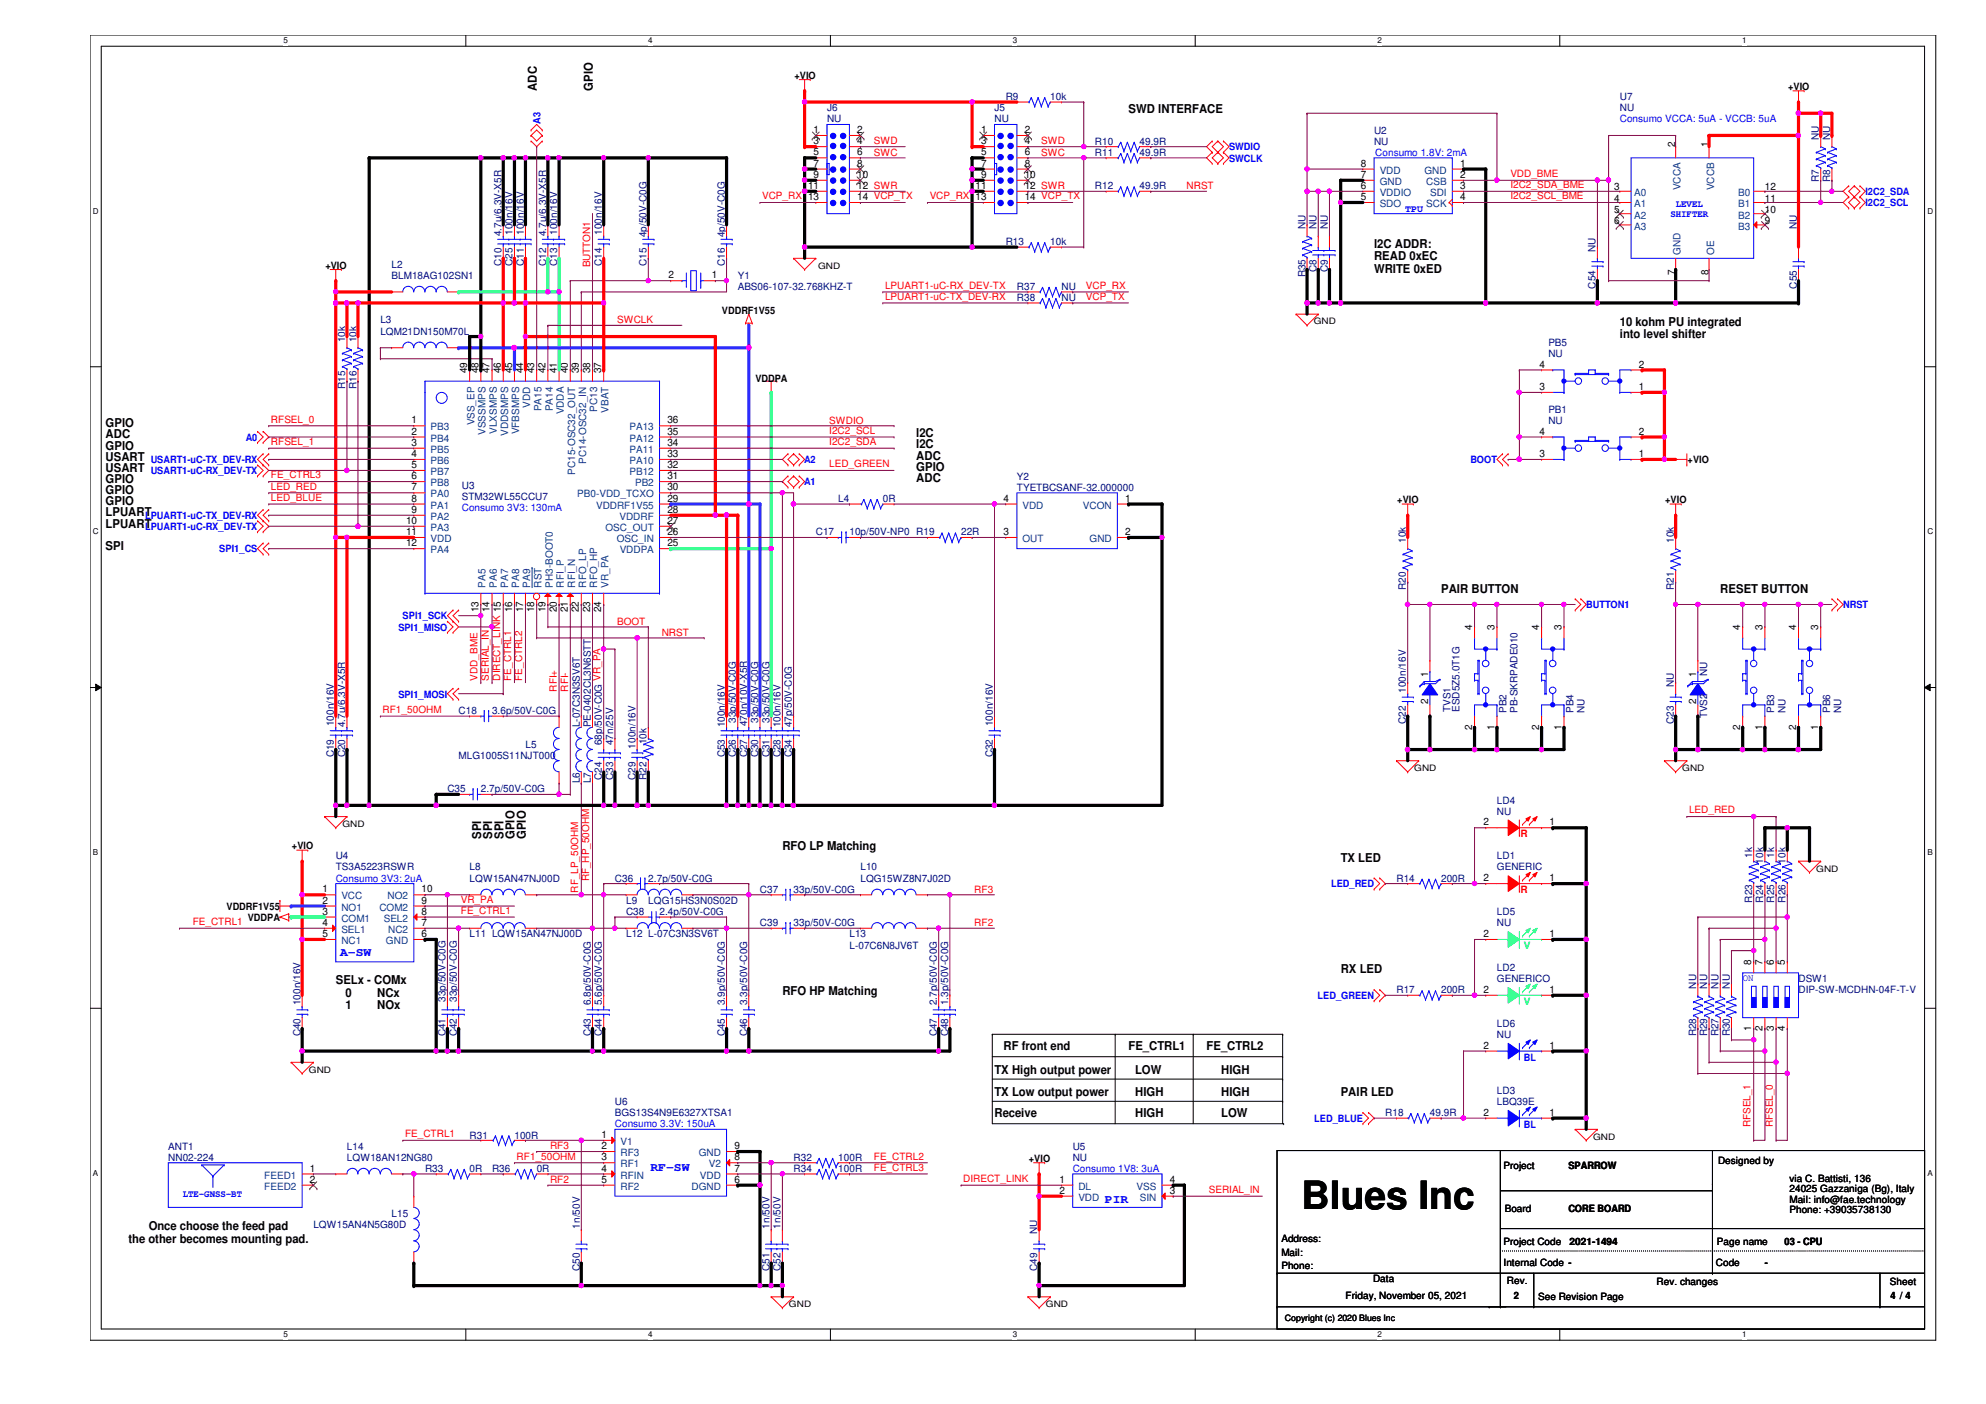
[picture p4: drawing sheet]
<svg xmlns="http://www.w3.org/2000/svg" width="420mm" height="297mm" viewBox="0 0 420 297" stroke-linecap="round" stroke-linejoin="round" font-family="sans-serif">
<defs><g id="words">
<text font-size="8.3" x="275.4" y="255.7">Blues Inc</text>
<g font-size="2.6">
<text x="113.6" y="19.2" transform="rotate(-90 113.6 19.2)">ADC</text>
<text x="125.4" y="19.2" transform="rotate(-90 125.4 19.2)">GPIO</text>
<text x="238.8" y="24">SWD INTERFACE</text>
<text x="290.7" y="52.4">I2C ADDR:</text>
<text x="290.7" y="55">READ 0xEC</text>
<text x="290.7" y="57.7">WRITE 0xED</text>
<text x="342.7" y="68.9">10 kohm PU integrated</text>
<text x="342.7" y="71.5">into level shifter</text>
<text x="22.4" y="92.8">ADC</text>
<text x="22.4" y="95.1">GPIO</text>
<text x="22.4" y="90.4">GPIO</text>
<text x="193.8" y="92.5">I2C</text>
<text x="193.8" y="94.9">I2C</text>
<text x="22.4" y="99.8">USART</text>
<text x="22.4" y="97.5">USART</text>
<text x="193.8" y="101.9">ADC</text>
<text x="193.8" y="97.2">ADC</text>
<text x="193.8" y="99.6">GPIO</text>
<text x="22.4" y="104.6">GPIO</text>
<text x="22.4" y="106.9">GPIO</text>
<text x="22.4" y="102.2">GPIO</text>
<text x="22.4" y="109.3">LPUART</text>
<text x="22.4" y="111.6">LPUART</text>
<text x="22.4" y="116.4">SPI</text>
<text x="304.9" y="125.6">PAIR BUTTON</text>
<text x="363.9" y="125.6">RESET BUTTON</text>
<text x="101.8" y="177.5" transform="rotate(-90 101.8 177.5)">SPI</text>
<text x="104.1" y="177.5" transform="rotate(-90 104.1 177.5)">SPI</text>
<text x="106.5" y="177.5" transform="rotate(-90 106.5 177.5)">SPI</text>
<text x="108.9" y="177.5" transform="rotate(-90 108.9 177.5)">GPIO</text>
<text x="111.3" y="177.5" transform="rotate(-90 111.3 177.5)">GPIO</text>
<text x="165.5" y="179.9">RFO LP Matching</text>
<text x="283.6" y="182.3">TX LED</text>
<text x="71" y="208.2">SELx - COMx</text>
<text x="283.6" y="205.9">RX LED</text>
<text x="73.1" y="210.9">0</text>
<text x="73.1" y="213.6">1</text>
<text x="79.8" y="210.9">NCx</text>
<text x="79.8" y="213.6">NOx</text>
<text x="165.5" y="210.6">RFO HP Matching</text>
<text x="210.4" y="227.2">TX High output power</text>
<text x="212.3" y="222.2">RF front end</text>
<text x="238.8" y="222.2">FE_CTRL1</text>
<text x="240.2" y="227.2">LOW</text>
<text x="255.3" y="222.2">FE_CTRL2</text>
<text x="258.4" y="227.2">HIGH</text>
<text x="210.4" y="231.9">TX Low output power</text>
<text x="240.2" y="231.9">HIGH</text>
<text x="258.4" y="231.9">HIGH</text>
<text x="283.6" y="231.9">PAIR LED</text>
<text x="210.4" y="236.3">Receive</text>
<text x="240.2" y="236.3">HIGH</text>
<text x="258.4" y="236.3">LOW</text>
<text x="27.2" y="262.9">the other becomes mounting pad.</text>
<text x="31.5" y="260.2">Once choose the feed pad</text>
</g>
<g font-size="2.6" fill="#00f">
<text x="72" y="202.3">A-SW</text>
<text x="137.6" y="247.6">RF-SW</text>
<text x="233.8" y="254.5">PIR</text>
</g>
<g font-size="2.1">
<text x="168.1" y="16.7">+VIO</text>
<text x="378.3" y="19.1">+VIO</text>
<text x="172.1" y="28.2">1</text>
<text x="181.4" y="28.2">2</text>
<text x="207.6" y="28.2">1</text>
<text x="216.8" y="28.2">2</text>
<text x="172.1" y="30.5">3</text>
<text x="172.1" y="32.9">5</text>
<text x="172.1" y="35.3">7</text>
<text x="181.4" y="32.9">6</text>
<text x="181.4" y="30.5">4</text>
<text x="181.4" y="35.3">8</text>
<text x="207.6" y="30.5">3</text>
<text x="207.6" y="32.9">5</text>
<text x="207.6" y="35.3">7</text>
<text x="216.8" y="32.9">6</text>
<text x="216.8" y="30.5">4</text>
<text x="216.8" y="35.3">8</text>
<text x="287.9" y="35.3">8</text>
<text x="308.9" y="35.3">1</text>
<text x="354.4" y="31" transform="rotate(-90 354.4 31)">2</text>
<text x="361.4" y="31" transform="rotate(-90 361.4 31)">1</text>
<text x="170.9" y="40">11</text>
<text x="172.1" y="37.6">9</text>
<text x="181.4" y="37.6">10</text>
<text x="181.4" y="40">12 SWR</text>
<text x="206.4" y="40">11</text>
<text x="207.6" y="37.6">9</text>
<text x="216.8" y="37.6">10</text>
<text x="216.8" y="40">12 SWR</text>
<text x="287.9" y="40">6</text>
<text x="287.9" y="37.6">7</text>
<text x="308.9" y="37.6">2</text>
<text x="308.9" y="40">3</text>
<text x="341.5" y="40.3">3</text>
<text x="373.4" y="40.3">12</text>
<text x="170.9" y="42.3">13</text>
<text x="181.4" y="42.3">14 VCP_TX</text>
<text x="206.4" y="42.3">13</text>
<text x="216.8" y="42.3">14 VCP_TX</text>
<text x="287.9" y="42.3">5</text>
<text x="308.9" y="42.3">4</text>
<text x="341.5" y="42.7">4</text>
<text x="341.5" y="45">5</text>
<text x="341.5" y="47.4">6</text>
<text x="373.4" y="47.4">9</text>
<text x="373.4" y="45">10</text>
<text x="373.4" y="42.7">11</text>
<text x="68.8" y="56.9">+VIO</text>
<text x="141.4" y="58.9">2</text>
<text x="150.6" y="58.9">1</text>
<text x="354.4" y="58.2" transform="rotate(-90 354.4 58.2)">7</text>
<text x="361.4" y="58.2" transform="rotate(-90 361.4 58.2)">8</text>
<text x="152.7" y="66.3">VDDRF1V55</text>
<text x="325.7" y="77.8">4</text>
<text x="346.7" y="77.8">2</text>
<text x="98.8" y="79" transform="rotate(-90 98.8 79)">49</text>
<text x="101.2" y="79" transform="rotate(-90 101.2 79)">48</text>
<text x="103.6" y="79" transform="rotate(-90 103.6 79)">47</text>
<text x="106" y="79" transform="rotate(-90 106 79)">46</text>
<text x="108.3" y="79" transform="rotate(-90 108.3 79)">45</text>
<text x="110.7" y="79" transform="rotate(-90 110.7 79)">44</text>
<text x="113" y="79" transform="rotate(-90 113 79)">43</text>
<text x="115.4" y="79" transform="rotate(-90 115.4 79)">42</text>
<text x="117.8" y="79" transform="rotate(-90 117.8 79)">41</text>
<text x="120.1" y="79" transform="rotate(-90 120.1 79)">40</text>
<text x="122.5" y="79" transform="rotate(-90 122.5 79)">39</text>
<text x="124.8" y="79" transform="rotate(-90 124.8 79)">38</text>
<text x="127.2" y="79" transform="rotate(-90 127.2 79)">37</text>
<text x="159.8" y="80.7">VDDPA</text>
<text x="325.7" y="82.5">3</text>
<text x="346.7" y="82.5">1</text>
<text x="87.1" y="89.6">1</text>
<text x="141.2" y="89.6">36</text>
<text x="87.1" y="91.9">2</text>
<text x="87.1" y="94.3">3</text>
<text x="141.2" y="94.3">34</text>
<text x="141.2" y="91.9">35</text>
<text x="325.7" y="91.9">4</text>
<text x="346.7" y="91.9">2</text>
<text x="87.1" y="96.7">4</text>
<text x="87.1" y="99">5</text>
<text x="87.1" y="101.4">6</text>
<text x="141.2" y="101.4">31</text>
<text x="141.2" y="99">32</text>
<text x="141.2" y="96.7">33</text>
<text x="325.7" y="96.7">3</text>
<text x="346.7" y="96.7">1</text>
<text x="357" y="98">+VIO</text>
<text x="87.1" y="103.8">7</text>
<text x="87.1" y="106.1">8</text>
<text x="141.2" y="106.1">29</text>
<text x="141.2" y="103.8">30</text>
<text x="212.3" y="106.1">4</text>
<text x="238" y="106.1">1</text>
<text x="295.6" y="106.5">+VIO</text>
<text x="352.3" y="106.5">+VIO</text>
<text x="85.9" y="110.8">10</text>
<text x="85.9" y="113.2">11</text>
<text x="87.1" y="108.5">9</text>
<text x="141.2" y="113.2">26</text>
<text x="141.2" y="110.8">27</text>
<text x="141.2" y="108.5">28</text>
<text x="212.3" y="113.2">3</text>
<text x="238" y="113.2">2</text>
<text x="85.9" y="115.6">12</text>
<text x="141.2" y="115.6">25</text>
<text x="101.2" y="129.5" transform="rotate(-90 101.2 129.5)">13</text>
<text x="103.6" y="129.5" transform="rotate(-90 103.6 129.5)">14</text>
<text x="108.3" y="129.5" transform="rotate(-90 108.3 129.5)">16</text>
<text x="110.7" y="129.5" transform="rotate(-90 110.7 129.5)">17</text>
<text x="113" y="129.5" transform="rotate(-90 113 129.5)">18</text>
<text x="115.4" y="129.5" transform="rotate(-90 115.4 129.5)">19</text>
<text x="117.8" y="129.5" transform="rotate(-90 117.8 129.5)">20</text>
<text x="120.1" y="129.5" transform="rotate(-90 120.1 129.5)">21</text>
<text x="122.5" y="129.5" transform="rotate(-90 122.5 129.5)">22</text>
<text x="124.8" y="129.5" transform="rotate(-90 124.8 129.5)">23</text>
<text x="127.2" y="129.5" transform="rotate(-90 127.2 129.5)">24</text>
<text x="311.4" y="133.3" transform="rotate(-90 311.4 133.3)">4</text>
<text x="316.2" y="133.3" transform="rotate(-90 316.2 133.3)">3</text>
<text x="325.6" y="133.3" transform="rotate(-90 325.6 133.3)">4</text>
<text x="330.4" y="133.3" transform="rotate(-90 330.4 133.3)">3</text>
<text x="368.2" y="133.3" transform="rotate(-90 368.2 133.3)">4</text>
<text x="372.9" y="133.3" transform="rotate(-90 372.9 133.3)">3</text>
<text x="380" y="133.3" transform="rotate(-90 380 133.3)">4</text>
<text x="384.7" y="133.3" transform="rotate(-90 384.7 133.3)">3</text>
<text x="302.1" y="143.3" transform="rotate(-90 302.1 143.3)">1</text>
<text x="358.9" y="143.3" transform="rotate(-90 358.9 143.3)">1</text>
<text x="302.1" y="148.9" transform="rotate(-90 302.1 148.9)">2</text>
<text x="358.9" y="148.9" transform="rotate(-90 358.9 148.9)">2</text>
<text x="311.4" y="154.3" transform="rotate(-90 311.4 154.3)">2</text>
<text x="316.2" y="154.3" transform="rotate(-90 316.2 154.3)">1</text>
<text x="325.6" y="154.3" transform="rotate(-90 325.6 154.3)">2</text>
<text x="330.4" y="154.3" transform="rotate(-90 330.4 154.3)">1</text>
<text x="368.2" y="154.3" transform="rotate(-90 368.2 154.3)">2</text>
<text x="372.9" y="154.3" transform="rotate(-90 372.9 154.3)">1</text>
<text x="380" y="154.3" transform="rotate(-90 380 154.3)">2</text>
<text x="384.7" y="154.3" transform="rotate(-90 384.7 154.3)">1</text>
<text x="61.8" y="179.7">+VIO</text>
<text x="313.9" y="174.6">2</text>
<text x="327.8" y="174.6">1</text>
<text x="68.2" y="188.8">1</text>
<text x="68.2" y="191.2">2</text>
<text x="89.2" y="191.2">9</text>
<text x="89.2" y="188.8">10</text>
<text x="313.9" y="186.4">2</text>
<text x="327.8" y="186.4">1</text>
<text x="47.9" y="192.5">VDDRF1V55</text>
<text x="52.4" y="194.9">VDDPA</text>
<text x="68.2" y="193.5">3</text>
<text x="68.2" y="195.9">4</text>
<text x="89.2" y="195.9">7</text>
<text x="89.2" y="193.5">8</text>
<text x="68.2" y="198.2">5</text>
<text x="89.2" y="198.2">6</text>
<text x="313.9" y="198.2">2</text>
<text x="327.8" y="198.2">1</text>
<text x="370.5" y="204.2" transform="rotate(-90 370.5 204.2)">8</text>
<text x="372.9" y="204.2" transform="rotate(-90 372.9 204.2)">7</text>
<text x="375.2" y="204.2" transform="rotate(-90 375.2 204.2)">6</text>
<text x="377.6" y="204.2" transform="rotate(-90 377.6 204.2)">5</text>
<text x="313.9" y="210.1">2</text>
<text x="327.8" y="210.1">1</text>
<text x="313.9" y="221.9">2</text>
<text x="327.8" y="221.9">1</text>
<text x="370.5" y="218.1" transform="rotate(-90 370.5 218.1)">1</text>
<text x="372.9" y="218.1" transform="rotate(-90 372.9 218.1)">2</text>
<text x="375.2" y="218.1" transform="rotate(-90 375.2 218.1)">3</text>
<text x="377.6" y="218.1" transform="rotate(-90 377.6 218.1)">4</text>
<text x="313.9" y="236.1">2</text>
<text x="327.8" y="236.1">1</text>
<text x="127.3" y="240.7">1</text>
<text x="127.3" y="243.1">2</text>
<text x="127.3" y="245.5">3</text>
<text x="155.4" y="245.5">8</text>
<text x="155.4" y="243.1">9</text>
<text x="217.7" y="245.9">+VIO</text>
<text x="65.6" y="250.2">2</text>
<text x="65.6" y="247.9">1</text>
<text x="127.3" y="247.9">4</text>
<text x="127.3" y="250.2">5</text>
<text x="155.4" y="250.2">6</text>
<text x="155.4" y="247.9">7</text>
<text x="224.1" y="250.2">1</text>
<text x="247.5" y="250.2">4</text>
<text x="318.1" y="247.2">Project</text>
<text x="331.8" y="247.3">SPARROW</text>
<text x="363.5" y="246.3">Designed by</text>
<text x="378.6" y="250.1">via C. Battisti, 136</text>
<text x="224.1" y="252.6">2</text>
<text x="247.5" y="252.6">3</text>
<text x="318.3" y="256.5">Board</text>
<text x="331.8" y="256.5">CORE BOARD</text>
<text x="378.6" y="252.3">24025 Gazzaniga (Bg), Italy</text>
<text x="378.6" y="254.5">Mail: info@fae.technology</text>
<text x="378.6" y="256.7">Phone: +39035738130</text>
<text x="271.1" y="262.8">Address:</text>
<text x="318.1" y="263.3">Project Code</text>
<text x="332.1" y="263.4">2021-1494</text>
<text x="363.2" y="263.3">Page name</text>
<text x="377.5" y="263.4">03 - CPU</text>
<text x="271.1" y="265.7">Mail:</text>
<text x="271.1" y="268.5">Phone:</text>
<text x="318.1" y="267.8">Internal Code ---</text>
<text x="318.1" y="267.8">Internal Code</text>
<text x="363" y="267.8">Code</text>
<text x="373.4" y="267.8">-</text>
<text x="284.6" y="274.9">Friday, November 05, 2021</text>
<text x="290.5" y="271.3">Data</text>
<text x="318.8" y="271.6">Rev.</text>
<text x="320.3" y="274.9">2</text>
<text x="325.4" y="275.1">See Revision Page</text>
<text x="350.5" y="271.8">Rev. changes</text>
<text x="399.8" y="271.8">Sheet</text>
<text x="399.9" y="274.9">4 /// 4</text>
<text x="399.9" y="274.9">4</text>
<text x="403.1" y="274.9">4</text>
</g>
<g font-size="2.1" fill="#000080">
<text x="175" y="23.5">J6</text>
<text x="210.4" y="23.5">J5</text>
<text x="212.8" y="21.2">R9</text>
<text x="222.2" y="21.2">10k</text>
<text x="342.7" y="21.2">U7</text>
<text x="342.7" y="23.5">NU</text>
<text x="175" y="25.9">NU</text>
<text x="210.4" y="25.9">NU</text>
<text x="290.7" y="28.3">U2</text>
<text x="384.8" y="29.6" transform="rotate(-90 384.8 29.6)">NU</text>
<text x="387.2" y="29.6" transform="rotate(-90 387.2 29.6)">NU</text>
<text x="231.6" y="33">R11</text>
<text x="231.6" y="30.6">R10</text>
<text x="241.1" y="33">49.9R</text>
<text x="241.1" y="30.6">49.9R</text>
<text x="290.7" y="30.6">NU</text>
<text x="231.6" y="40.1">R12</text>
<text x="241.1" y="40.1">49.9R</text>
<text x="384.8" y="38.6" transform="rotate(-90 384.8 38.6)">R7</text>
<text x="387.2" y="38.6" transform="rotate(-90 387.2 38.6)">R8</text>
<text x="106.1" y="50" transform="rotate(-90 106.1 50)">4.7u/6.3V-X5R</text>
<text x="108.5" y="49.7" transform="rotate(-90 108.5 49.7)">100n/16V</text>
<text x="110.8" y="49.7" transform="rotate(-90 110.8 49.7)">100n/16V</text>
<text x="115.5" y="50" transform="rotate(-90 115.5 50)">4.7u/6.3V-X5R</text>
<text x="117.9" y="49.7" transform="rotate(-90 117.9 49.7)">100n/16V</text>
<text x="127.3" y="49.7" transform="rotate(-90 127.3 49.7)">100n/16V</text>
<text x="136.8" y="50.2" transform="rotate(-90 136.8 50.2)">4p/50V-C0G</text>
<text x="153.3" y="50.2" transform="rotate(-90 153.3 50.2)">4p/50V-C0G</text>
<text x="212.8" y="51.9">R13</text>
<text x="222.2" y="51.9">10k</text>
<text x="276.2" y="48.5" transform="rotate(-90 276.2 48.5)">NU</text>
<text x="278.5" y="48.5" transform="rotate(-90 278.5 48.5)">NU</text>
<text x="280.9" y="48.5" transform="rotate(-90 280.9 48.5)">NU</text>
<text x="337.6" y="53.3" transform="rotate(-90 337.6 53.3)">NU</text>
<text x="380.1" y="48.5" transform="rotate(-90 380.1 48.5)">NU</text>
<text x="82.8" y="56.6">L2</text>
<text x="82.8" y="59">BLM18AG102SN1</text>
<text x="106.1" y="56.3" transform="rotate(-90 106.1 56.3)">C10</text>
<text x="108.5" y="56.3" transform="rotate(-90 108.5 56.3)">C25</text>
<text x="110.8" y="56.3" transform="rotate(-90 110.8 56.3)">C11</text>
<text x="115.5" y="56.3" transform="rotate(-90 115.5 56.3)">C12</text>
<text x="117.9" y="56.3" transform="rotate(-90 117.9 56.3)">C13</text>
<text x="127.3" y="56.3" transform="rotate(-90 127.3 56.3)">C14</text>
<text x="136.8" y="56.3" transform="rotate(-90 136.8 56.3)">C15</text>
<text x="153.3" y="56.3" transform="rotate(-90 153.3 56.3)">C16</text>
<text x="156.1" y="59">Y1</text>
<text x="276.2" y="58.7" transform="rotate(-90 276.2 58.7)">R35</text>
<text x="278.5" y="57.5" transform="rotate(-90 278.5 57.5)">C8</text>
<text x="280.9" y="57.5" transform="rotate(-90 280.9 57.5)">C9</text>
<text x="156.1" y="61.3">ABS06-107-32.768KHZ-T</text>
<text x="215.1" y="63.7">R38</text>
<text x="215.1" y="61.3">R37</text>
<text x="224.6" y="63.7">NU</text>
<text x="224.6" y="61.3">NU</text>
<text x="337.6" y="61" transform="rotate(-90 337.6 61)">C54</text>
<text x="380.1" y="61" transform="rotate(-90 380.1 61)">C55</text>
<text x="80.5" y="68.4">L3</text>
<text x="80.5" y="70.8">LQM21DN150M70L</text>
<text x="73" y="72.4" transform="rotate(-90 73 72.4)">10k</text>
<text x="75.4" y="72.4" transform="rotate(-90 75.4 72.4)">10k</text>
<text x="327.6" y="73.2">PB5</text>
<text x="327.6" y="75.5">NU</text>
<text x="73" y="82.3" transform="rotate(-90 73 82.3)">R15</text>
<text x="75.4" y="82.3" transform="rotate(-90 75.4 82.3)">R16</text>
<text x="327.6" y="87.3">PB1</text>
<text x="327.6" y="89.7">NU</text>
<text x="215.1" y="101.5">Y2</text>
<text x="97.7" y="103.4">U3</text>
<text x="97.7" y="105.7">STM32WL55CCU7</text>
<text x="177.3" y="106.2">L4</text>
<text x="186.8" y="106.2">0R</text>
<text x="215.1" y="103.8">TYETBCSANF-32.000000</text>
<text x="172.6" y="113.3">C17</text>
<text x="179.7" y="113.3">10p/50V-NP0 R19</text>
<text x="203.3" y="113.3">22R</text>
<text x="297.4" y="114.9" transform="rotate(-90 297.4 114.9)">10k</text>
<text x="354.1" y="114.9" transform="rotate(-90 354.1 114.9)">10k</text>
<text x="297.4" y="124.8" transform="rotate(-90 297.4 124.8)">R20</text>
<text x="354.1" y="124.8" transform="rotate(-90 354.1 124.8)">R21</text>
<text x="361.2" y="143" transform="rotate(-90 361.2 143)">NU</text>
<text x="297.4" y="146.6" transform="rotate(-90 297.4 146.6)">100n/16V</text>
<text x="354.1" y="145.4" transform="rotate(-90 354.1 145.4)">NU</text>
<text x="70.7" y="153.6" transform="rotate(-90 70.7 153.6)">100n/16V</text>
<text x="73" y="153.9" transform="rotate(-90 73 153.9)">4.7u/6.3V-X5R</text>
<text x="97" y="151.1">C18</text>
<text x="104.1" y="151.1">3.6p/50V-C0G</text>
<text x="122.6" y="153.9" transform="rotate(-90 122.6 153.9)">L-07C3N3SV6T</text>
<text x="125" y="153.9" transform="rotate(-90 125 153.9)">PE-0402CL3N6STT</text>
<text x="153.3" y="153.9" transform="rotate(-90 153.3 153.9)">100n/16V</text>
<text x="155.7" y="152.9" transform="rotate(-90 155.7 152.9)">33p/50V-C0G</text>
<text x="158.1" y="153.6" transform="rotate(-90 158.1 153.6)">470n/10V-X5R</text>
<text x="160.4" y="152.9" transform="rotate(-90 160.4 152.9)">33p/50V-C0G</text>
<text x="162.8" y="152.9" transform="rotate(-90 162.8 152.9)">33p/50V-C0G</text>
<text x="165.1" y="153.9" transform="rotate(-90 165.1 153.9)">100n/16V</text>
<text x="167.5" y="153.9" transform="rotate(-90 167.5 153.9)">47p/50V-C0G</text>
<text x="210" y="153.6" transform="rotate(-90 210 153.6)">100n/16V</text>
<text x="297.4" y="153.2" transform="rotate(-90 297.4 153.2)">C22</text>
<text x="306.9" y="150.6" transform="rotate(-90 306.9 150.6)">TVS1</text>
<text x="308.8" y="150.6" transform="rotate(-90 308.8 150.6)">ESD5Z5.0T1G</text>
<text x="318.7" y="150.8" transform="rotate(-90 318.7 150.8)">PB2</text>
<text x="321.1" y="150.8" transform="rotate(-90 321.1 150.8)">PB-SKRPADE010</text>
<text x="332.9" y="150.8" transform="rotate(-90 332.9 150.8)">PB4</text>
<text x="335.2" y="150.8" transform="rotate(-90 335.2 150.8)">NU</text>
<text x="354.1" y="153.2" transform="rotate(-90 354.1 153.2)">C23</text>
<text x="361.2" y="152" transform="rotate(-90 361.2 152)">TVS2</text>
<text x="375.4" y="150.8" transform="rotate(-90 375.4 150.8)">PB3</text>
<text x="377.7" y="150.8" transform="rotate(-90 377.7 150.8)">NU</text>
<text x="387.2" y="150.8" transform="rotate(-90 387.2 150.8)">PB6</text>
<text x="389.6" y="150.8" transform="rotate(-90 389.6 150.8)">NU</text>
<text x="70.7" y="160.2" transform="rotate(-90 70.7 160.2)">C19</text>
<text x="73" y="160.2" transform="rotate(-90 73 160.2)">C20</text>
<text x="97" y="160.5">MLG1005S11NJT000</text>
<text x="111.2" y="158.2">L5</text>
<text x="127.3" y="157.6" transform="rotate(-90 127.3 157.6)">68p/50V-C0G VR_PA</text>
<text x="129.7" y="157.6" transform="rotate(-90 129.7 157.6)">47n/25V</text>
<text x="134.5" y="158.4" transform="rotate(-90 134.5 158.4)">100n/16V</text>
<text x="136.8" y="157.4" transform="rotate(-90 136.8 157.4)">10k</text>
<text x="153.3" y="160.2" transform="rotate(-90 153.3 160.2)">C53</text>
<text x="155.7" y="160.2" transform="rotate(-90 155.7 160.2)">C26</text>
<text x="158.1" y="160.2" transform="rotate(-90 158.1 160.2)">C27</text>
<text x="160.4" y="160.2" transform="rotate(-90 160.4 160.2)">C30</text>
<text x="162.8" y="160.2" transform="rotate(-90 162.8 160.2)">C31</text>
<text x="165.1" y="160.2" transform="rotate(-90 165.1 160.2)">C28</text>
<text x="167.5" y="160.2" transform="rotate(-90 167.5 160.2)">C34</text>
<text x="210" y="160.2" transform="rotate(-90 210 160.2)">C32</text>
<text x="94.7" y="167.6">C35</text>
<text x="101.7" y="167.6">2.7p/50V-C0G</text>
<text x="122.6" y="165.7" transform="rotate(-90 122.6 165.7)">L6</text>
<text x="125" y="165.7" transform="rotate(-90 125 165.7)">L7</text>
<text x="127.3" y="165" transform="rotate(-90 127.3 165)">C24</text>
<text x="129.7" y="165" transform="rotate(-90 129.7 165)">C33</text>
<text x="134.5" y="165" transform="rotate(-90 134.5 165)">C29</text>
<text x="136.8" y="165" transform="rotate(-90 136.8 165)">R22</text>
<text x="316.7" y="170">LD4</text>
<text x="316.7" y="172.3">NU</text>
<text x="71" y="181.8">U4</text>
<text x="71" y="184.1">TS3A5223RSWR</text>
<text x="99.4" y="184.1">L8</text>
<text x="182" y="184.1">L10</text>
<text x="316.7" y="181.8">LD1</text>
<text x="316.7" y="184.1">GENERIC</text>
<text x="370.7" y="181.5" transform="rotate(-90 370.7 181.5)">1k</text>
<text x="373" y="182.7" transform="rotate(-90 373 182.7)">10k</text>
<text x="375.4" y="181.5" transform="rotate(-90 375.4 181.5)">1k</text>
<text x="377.7" y="182.7" transform="rotate(-90 377.7 182.7)">10k</text>
<text x="99.4" y="186.5">LQW15AN47NJ00D</text>
<text x="130.1" y="186.5">C36</text>
<text x="132.5" y="191.3">L9</text>
<text x="137.2" y="186.5">2.7p/50V-C0G</text>
<text x="137.2" y="191.3">LQG15HS3N0S02D</text>
<text x="160.8" y="188.9">C37</text>
<text x="167.9" y="188.9">33p/50V-C0G</text>
<text x="182" y="186.5">LQG15WZ8N7J02D</text>
<text x="295.4" y="186.5">R14</text>
<text x="304.9" y="186.5">200R</text>
<text x="370.7" y="191" transform="rotate(-90 370.7 191)">R23</text>
<text x="373" y="191" transform="rotate(-90 373 191)">R24</text>
<text x="375.4" y="191" transform="rotate(-90 375.4 191)">R25</text>
<text x="377.7" y="191" transform="rotate(-90 377.7 191)">R26</text>
<text x="132.5" y="193.6">C38</text>
<text x="139.5" y="193.6">2.4p/50V-C0G</text>
<text x="160.8" y="196">C39</text>
<text x="167.9" y="196">33p/50V-C0G</text>
<text x="316.7" y="193.6">LD5</text>
<text x="316.7" y="196">NU</text>
<text x="99.4" y="198.3">L11 LQW15AN47NJ00D</text>
<text x="132.5" y="198.3">L12 L-07C3N3SV6T</text>
<text x="179.7" y="198.3">L13</text>
<text x="179.7" y="200.7">L-07C6N8JV6T</text>
<text x="316.7" y="205.4">LD2</text>
<text x="316.7" y="207.8">GENERICO</text>
<text x="358.9" y="209.2" transform="rotate(-90 358.9 209.2)">NU</text>
<text x="361.2" y="209.2" transform="rotate(-90 361.2 209.2)">NU</text>
<text x="363.6" y="209.2" transform="rotate(-90 363.6 209.2)">NU</text>
<text x="365.9" y="209.2" transform="rotate(-90 365.9 209.2)">NU</text>
<text x="380.5" y="207.8">DSW1</text>
<text x="63.6" y="212.7" transform="rotate(-90 63.6 212.7)">100n/16V</text>
<text x="94.3" y="212" transform="rotate(-90 94.3 212)">33p/50V-C0G</text>
<text x="96.6" y="212" transform="rotate(-90 96.6 212)">33p/50V-C0G</text>
<text x="125" y="212.7" transform="rotate(-90 125 212.7)">6.8p/50V-C0G</text>
<text x="127.3" y="212.7" transform="rotate(-90 127.3 212.7)">5.6p/50V-C0G</text>
<text x="153.3" y="212.7" transform="rotate(-90 153.3 212.7)">3.9p/50V-C0G</text>
<text x="158.1" y="212.7" transform="rotate(-90 158.1 212.7)">3.3p/50V-C0G</text>
<text x="198.2" y="212.7" transform="rotate(-90 198.2 212.7)">2.7p/50V-C0G</text>
<text x="200.6" y="212.7" transform="rotate(-90 200.6 212.7)">1.3p/50V-C0G</text>
<text x="295.4" y="210.1">R17</text>
<text x="304.9" y="210.1">200R</text>
<text x="380.5" y="210.1">DIP-SW-MCDHN-04F-T-V</text>
<text x="63.6" y="219.3" transform="rotate(-90 63.6 219.3)">C40</text>
<text x="94.3" y="219.3" transform="rotate(-90 94.3 219.3)">C41</text>
<text x="96.6" y="219.3" transform="rotate(-90 96.6 219.3)">C42</text>
<text x="125" y="219.3" transform="rotate(-90 125 219.3)">C43</text>
<text x="127.3" y="219.3" transform="rotate(-90 127.3 219.3)">C44</text>
<text x="153.3" y="219.3" transform="rotate(-90 153.3 219.3)">C45</text>
<text x="158.1" y="219.3" transform="rotate(-90 158.1 219.3)">C46</text>
<text x="198.2" y="219.3" transform="rotate(-90 198.2 219.3)">C47</text>
<text x="200.6" y="219.3" transform="rotate(-90 200.6 219.3)">C48</text>
<text x="316.7" y="217.3">LD6</text>
<text x="316.7" y="219.6">NU</text>
<text x="358.9" y="219.3" transform="rotate(-90 358.9 219.3)">R28</text>
<text x="361.2" y="219.3" transform="rotate(-90 361.2 219.3)">R29</text>
<text x="363.6" y="219.3" transform="rotate(-90 363.6 219.3)">R27</text>
<text x="365.9" y="219.3" transform="rotate(-90 365.9 219.3)">R30</text>
<text x="130.1" y="233.8">U6</text>
<text x="316.7" y="231.4">LD3</text>
<text x="316.7" y="233.8">LBQ39E</text>
<text x="130.1" y="236.1">BGS13S4N9E6327XTSA1</text>
<text x="293.1" y="236.1">R18</text>
<text x="302.5" y="236.1">49.9R</text>
<text x="35.6" y="243.2">ANT1</text>
<text x="35.6" y="245.6">NN02-224</text>
<text x="73.4" y="243.2">L14</text>
<text x="73.4" y="245.6">LQW18AN12NG80</text>
<text x="99.4" y="240.9">R31</text>
<text x="108.8" y="240.9">100R</text>
<text x="167.9" y="245.6">R32</text>
<text x="177.3" y="245.6">100R</text>
<text x="226.9" y="243.2">U5</text>
<text x="226.9" y="245.6">NU</text>
<text x="89.9" y="247.9">R33</text>
<text x="99.4" y="247.9">0R</text>
<text x="104.1" y="247.9">R36</text>
<text x="113.5" y="247.9">0R</text>
<text x="167.9" y="247.9">R34</text>
<text x="177.3" y="247.9">100R</text>
<text x="82.8" y="257.4">L15</text>
<text x="66.3" y="259.8">LQW15AN4N5G80D</text>
<text x="122.6" y="259.9" transform="rotate(-90 122.6 259.9)">1n/50V</text>
<text x="162.8" y="259.9" transform="rotate(-90 162.8 259.9)">1n/50V</text>
<text x="165.1" y="259.9" transform="rotate(-90 165.1 259.9)">1n/50V</text>
<text x="219.5" y="261.1" transform="rotate(-90 219.5 261.1)">NU</text>
<text x="122.6" y="268.9" transform="rotate(-90 122.6 268.9)">C50</text>
<text x="162.8" y="268.9" transform="rotate(-90 162.8 268.9)">C51</text>
<text x="165.1" y="268.9" transform="rotate(-90 165.1 268.9)">C52</text>
<text x="219.5" y="268.9" transform="rotate(-90 219.5 268.9)">C49</text>
</g>
<g font-size="2.1" fill="#00f">
<text x="114.3" y="26.2" transform="rotate(-90 114.3 26.2)">A3</text>
<text x="342.7" y="25.9">Consumo VCCA: 5uA - VCCB: 5uA</text>
<text x="260" y="31.8">SWDIO</text>
<text x="260" y="34.2">SWCLK</text>
<text x="291" y="33">Consumo 1.8V: 2mA</text>
<text x="394.6" y="41.3">I2C2_SDA</text>
<text x="297.3" y="44.8">TPU</text>
<text x="353.4" y="46">SHIFTER</text>
<text x="354.5" y="43.9">LEVEL</text>
<text x="394.6" y="43.6">I2C2_SCL</text>
<text x="52" y="93.3">A0</text>
<text x="31.9" y="98">USART1-uC-TX_DEV-RX</text>
<text x="31.9" y="100.4">USART1-uC-RX_DEV-TX</text>
<text x="170.1" y="98">A2</text>
<text x="311.1" y="98">BOOT</text>
<text x="170.1" y="102.7">A1</text>
<text x="30.7" y="112.2">LPUART1-uC-RX_DEV-TX</text>
<text x="30.7" y="109.8">LPUART1-uC-TX_DEV-RX</text>
<text x="97.7" y="108.1">Consumo 3V3: 130mA</text>
<text x="46.4" y="116.9">SPI1_CS</text>
<text x="85.2" y="131.1">SPI1_SCK</text>
<text x="335.6" y="128.7">BUTTON1</text>
<text x="389.9" y="128.7">NRST</text>
<text x="84.3" y="133.4">SPI1_MISO</text>
<text x="84.3" y="147.6">SPI1_MOSI</text>
<text x="71" y="186.5">Consumo 3V3: 2uA</text>
<text x="281.6" y="187.7">LED_RED</text>
<text x="368.7" y="207.5">ON</text>
<text x="278.8" y="211.4">LED_GREEN</text>
<text x="322.4" y="224.4">BL</text>
<text x="130.1" y="238.5">Consumo 3.3V: 150uA</text>
<text x="278" y="237.4">LED_BLUE</text>
<text x="322.4" y="238.5">BL</text>
<text x="226.9" y="247.9">Consumo 1V8: 3uA</text>
<text x="38.7" y="253.2">LTE-GNSS-BT</text>
</g>
<g font-size="2.1" fill="#f00">
<text x="184.9" y="30.6">SWD</text>
<text x="184.9" y="32.9">SWC</text>
<text x="220.3" y="30.6">SWD</text>
<text x="220.3" y="32.9">SWC</text>
<text x="251" y="40">NRST</text>
<text x="319.5" y="39.8">I2C2_SDA_BME</text>
<text x="319.5" y="37.5">VDD_BME</text>
<text x="161.2" y="42.2">VCP_RX</text>
<text x="196.7" y="42.2">VCP_RX</text>
<text x="319.5" y="42.2">I2C2_SCL_BME</text>
<text x="124.9" y="56.6" transform="rotate(-90 124.9 56.6)">BUTTON1</text>
<text x="187.2" y="61.1">LPUART1-uC-RX_DEV-TX</text>
<text x="187.2" y="63.4">LPUART1-uC-TX_DEV-RX</text>
<text x="229.7" y="61.1">VCP_RX</text>
<text x="229.7" y="63.4">VCP_TX</text>
<text x="130.6" y="68.4">SWCLK</text>
<text x="57.3" y="89.4">RFSEL_0</text>
<text x="175.4" y="89.6">SWDIO</text>
<text x="57.3" y="94.1">RFSEL_1</text>
<text x="175.4" y="94.1">I2C2_SDA</text>
<text x="175.4" y="91.8">I2C2_SCL</text>
<text x="57.3" y="101.2">FE_CTRL3</text>
<text x="175.4" y="98.8">LED_GREEN</text>
<text x="57.3" y="103.6">LED_RED</text>
<text x="57.3" y="106">LED_BLUE</text>
<text x="130.6" y="132.2">BOOT</text>
<text x="140" y="134.5">NRST</text>
<text x="101" y="144" transform="rotate(-90 101 144)">VDD_BME</text>
<text x="103.4" y="144" transform="rotate(-90 103.4 144)">SERIAL_IN</text>
<text x="105.8" y="144" transform="rotate(-90 105.8 144)">DIRECT_LINK 15</text>
<text x="108.2" y="144" transform="rotate(-90 108.2 144)">FE_CTRL1</text>
<text x="110.5" y="144" transform="rotate(-90 110.5 144)">FE_CTRL2</text>
<text x="117.8" y="146.3" transform="rotate(-90 117.8 146.3)">RFI+</text>
<text x="120.2" y="146.3" transform="rotate(-90 120.2 146.3)">RFI-</text>
<text x="80.9" y="150.8">RF1_50OHM</text>
<text x="357.3" y="172.1">LED_RED</text>
<text x="321.6" y="177.1">R</text>
<text x="97.5" y="191">VR_PA</text>
<text x="122.3" y="188.8" transform="rotate(-90 122.3 188.8)">RF_LP_50OHM</text>
<text x="124.7" y="186.5" transform="rotate(-90 124.7 186.5)">RF_HP_50OHM</text>
<text x="206.1" y="188.8">RF3</text>
<text x="321.6" y="188.9">R</text>
<text x="40.8" y="195.7">FE_CTRL1</text>
<text x="97.5" y="193.3">FE_CTRL1</text>
<text x="206.1" y="195.9">RF2</text>
<text x="370.3" y="238.5" transform="rotate(-90 370.3 238.5)">RFSEL_1</text>
<text x="375.1" y="238.5" transform="rotate(-90 375.1 238.5)">RFSEL_0</text>
<text x="85.7" y="240.6">FE_CTRL1</text>
<text x="109.3" y="245.3">RF1_50OHM</text>
<text x="116.4" y="243.2">RF3</text>
<text x="184.9" y="245.3">FE_CTRL2</text>
<text x="116.4" y="250.3">RF2</text>
<text x="184.9" y="247.7">FE_CTRL3</text>
<text x="203.8" y="250.1">DIRECT_LINK</text>
<text x="255.7" y="252.4">SERIAL_IN</text>
</g>
<g font-size="2.1" fill="#004080">
<text x="291.9" y="41.4">VDDIO</text>
<text x="291.9" y="39.1">GND</text>
<text x="291.9" y="36.7">VDD</text>
<text x="301.4" y="36.7">GND</text>
<text x="301.8" y="39.1">CSB</text>
<text x="302.6" y="41.4">SDI</text>
<text x="345.7" y="41.5">A0</text>
<text x="355.5" y="40.3" transform="rotate(-90 355.5 40.3)">VCCA</text>
<text x="362.6" y="40.3" transform="rotate(-90 362.6 40.3)">VCCB</text>
<text x="367.7" y="41.5">B0</text>
<text x="291.9" y="43.8">SDO</text>
<text x="301.8" y="43.8">SCK</text>
<text x="345.7" y="43.9">A1</text>
<text x="345.7" y="46.2">A2</text>
<text x="367.7" y="46.2">B2</text>
<text x="367.7" y="43.9">B1</text>
<text x="345.7" y="48.6">A3</text>
<text x="355.5" y="53.9" transform="rotate(-90 355.5 53.9)">GND</text>
<text x="362.6" y="53.9" transform="rotate(-90 362.6 53.9)">OE</text>
<text x="367.7" y="48.6">B3</text>
<text x="112.2" y="86.3" transform="rotate(-90 112.2 86.3)">VDD</text>
<text x="114.6" y="87" transform="rotate(-90 114.6 87)">PA15</text>
<text x="116.9" y="87" transform="rotate(-90 116.9 87)">PA14</text>
<text x="119.3" y="87.7" transform="rotate(-90 119.3 87.7)">VDDA</text>
<text x="126.4" y="87.1" transform="rotate(-90 126.4 87.1)">PC13</text>
<text x="128.7" y="87.3" transform="rotate(-90 128.7 87.3)">VBAT</text>
<text x="91.1" y="91.1">PB3</text>
<text x="91.1" y="93.4">PB4</text>
<text x="91.1" y="95.8">PB5</text>
<text x="100.4" y="90" transform="rotate(-90 100.4 90)">VSS_EP</text>
<text x="102.7" y="92" transform="rotate(-90 102.7 92)">VSSSMPS</text>
<text x="105.1" y="91.8" transform="rotate(-90 105.1 91.8)">VLXSMPS</text>
<text x="107.5" y="92.2" transform="rotate(-90 107.5 92.2)">VDDSMPS</text>
<text x="109.9" y="91.9" transform="rotate(-90 109.9 91.9)">VFBSMPS</text>
<text x="133.2" y="95.8">PA11</text>
<text x="133.2" y="93.4">PA12</text>
<text x="133.2" y="91.1">PA13</text>
<text x="91.1" y="98.2">PB6</text>
<text x="91.1" y="100.5">PB7</text>
<text x="121.7" y="100.4" transform="rotate(-90 121.7 100.4)">PC15-OSC32_OUT</text>
<text x="124" y="98.1" transform="rotate(-90 124 98.1)">PC14-OSC32_IN</text>
<text x="133.2" y="100.5">PB12</text>
<text x="133.2" y="98.2">PA10</text>
<text x="91.1" y="102.9">PB8</text>
<text x="91.1" y="105.2">PA0</text>
<text x="91.1" y="107.6">PA1</text>
<text x="122.1" y="105.2">PB0-VDD_TCXO</text>
<text x="126.1" y="107.6">VDDRF1V55</text>
<text x="134.4" y="102.9">PB2</text>
<text x="216.3" y="107.6">VDD</text>
<text x="229.1" y="107.6">VCON</text>
<text x="91.1" y="110">PA2</text>
<text x="91.1" y="112.3">PA3</text>
<text x="128.1" y="112.3">OSC_OUT</text>
<text x="131.1" y="110">VDDRF</text>
<text x="91.1" y="114.7">VDD</text>
<text x="91.1" y="117.1">PA4</text>
<text x="130.5" y="114.7">OSC_IN</text>
<text x="131.1" y="117.1">VDDPA</text>
<text x="216.3" y="114.7">OUT</text>
<text x="230.5" y="114.7">GND</text>
<text x="102.7" y="124.3" transform="rotate(-90 102.7 124.3)">PA5</text>
<text x="105.1" y="124.3" transform="rotate(-90 105.1 124.3)">PA6</text>
<text x="107.5" y="124.3" transform="rotate(-90 107.5 124.3)">PA7</text>
<text x="109.9" y="124.3" transform="rotate(-90 109.9 124.3)">PA8</text>
<text x="112.2" y="124.3" transform="rotate(-90 112.2 124.3)">PA9</text>
<text x="114.6" y="124.3" transform="rotate(-90 114.6 124.3)">RST</text>
<text x="116.9" y="124.3" transform="rotate(-90 116.9 124.3)">PH3-BOOT0</text>
<text x="119.3" y="124.3" transform="rotate(-90 119.3 124.3)">RFI_P</text>
<text x="121.7" y="124.3" transform="rotate(-90 121.7 124.3)">RFI_N</text>
<text x="124" y="124.3" transform="rotate(-90 124 124.3)">RFO_LP</text>
<text x="126.4" y="124.3" transform="rotate(-90 126.4 124.3)">RFO_HP</text>
<text x="128.7" y="124.3" transform="rotate(-90 128.7 124.3)">VR_PA</text>
<text x="72.2" y="190.3">VCC</text>
<text x="82" y="190.3">NO2</text>
<text x="72.2" y="192.7">NO1</text>
<text x="72.2" y="195">COM1</text>
<text x="72.2" y="197.4">SEL1</text>
<text x="80.3" y="192.7">COM2</text>
<text x="81.2" y="195">SEL2</text>
<text x="82.1" y="197.4">NC2</text>
<text x="72.2" y="199.7">NC1</text>
<text x="81.7" y="199.7">GND</text>
<text x="131.3" y="242.2">V1</text>
<text x="131.3" y="244.6">RF3</text>
<text x="147.8" y="244.6">GND</text>
<text x="55.9" y="251.7">FEED2</text>
<text x="55.9" y="249.3">FEED1</text>
<text x="131.3" y="247">RF1</text>
<text x="131.3" y="249.3">RFIN</text>
<text x="131.3" y="251.7">RF2</text>
<text x="146.3" y="251.7">DGND</text>
<text x="148.1" y="249.3">VDD</text>
<text x="149.9" y="247">V2</text>
<text x="228.1" y="251.7">DL</text>
<text x="240.5" y="251.7">VSS</text>
<text x="228.1" y="254">VDD</text>
<text x="241.1" y="254">SIN</text>
</g>
<g font-size="2.1" fill="#00ff40">
<text x="322.4" y="200.7">V</text>
<text x="322.4" y="212.6">V</text>
</g>
<g font-size="1.9">
<text x="173.1" y="56.8">GND</text>
<text x="278" y="68.6">GND</text>
<text x="299.2" y="163.1">GND</text>
<text x="355.9" y="163.1">GND</text>
<text x="72.4" y="174.9">GND</text>
<text x="384.3" y="184.4">GND</text>
<text x="65.4" y="226.9">GND</text>
<text x="337" y="241.1">GND</text>
<text x="166.9" y="276.5">GND</text>
<text x="221.3" y="276.5">GND</text>
<text x="271.8" y="279.6">Copyright (c) 2020 Blues Inc</text>
</g>
<g font-size="1.7">
<text x="60" y="9.2">5</text>
<text x="137.1" y="9.2">4</text>
<text x="214.2" y="9.2">3</text>
<text x="291.4" y="9.2">2</text>
<text x="368.6" y="9.2">1</text>
<text x="19.6" y="45.2">D</text>
<text x="407.8" y="45.2">D</text>
<text x="19.6" y="113">C</text>
<text x="407.8" y="113">C</text>
<text x="19.6" y="180.9">B</text>
<text x="407.8" y="180.9">B</text>
<text x="19.6" y="248.8">A</text>
<text x="407.8" y="248.8">A</text>
<text x="60" y="283">5</text>
<text x="137.1" y="283">4</text>
<text x="214.2" y="283">3</text>
<text x="291.4" y="283">2</text>
<text x="368.6" y="283">1</text>
</g>
</g></defs>
<path d="M19.1 7.4h390.4v276.1h-390.4zM21.4 9.8h385.8v271.4h-385.8z" fill="none" stroke="#000" stroke-width=".21"/>
<g fill="#fff">
<path d="M60 7.7h.9v1.9h-.9z"/>
<path d="M60 281.4h.9v1.9h-.9z"/>
</g>
<path d="M98.6 7.4v2.4M98.6 281.2v2.3" fill="none" stroke="#000" stroke-width=".21"/>
<g fill="#fff">
<path d="M137.1 7.7h.9v1.9h-.9z"/>
<path d="M137.1 281.4h.9v1.9h-.9z"/>
</g>
<path d="M175.7 7.4v2.4M175.7 281.2v2.3" fill="none" stroke="#000" stroke-width=".21"/>
<g fill="#fff">
<path d="M214.2 7.7h1v1.9h-1z"/>
<path d="M214.2 281.4h1v1.9h-1z"/>
</g>
<path d="M252.9 7.4v2.4M252.9 281.2v2.3" fill="none" stroke="#000" stroke-width=".21"/>
<g fill="#fff">
<path d="M291.4 7.7h1v1.9h-1z"/>
<path d="M291.4 281.4h1v1.9h-1z"/>
</g>
<path d="M330 7.4v2.4M330 281.2v2.3" fill="none" stroke="#000" stroke-width=".21"/>
<g fill="#fff">
<path d="M368.6 7.7h.9v1.9h-.9z"/>
<path d="M368.6 281.4h.9v1.9h-.9z"/>
<path d="M19.6 43.7h1.3v1.9h-1.3z"/>
<path d="M407.8 43.7h1.2v1.9h-1.2z"/>
<path d="M19.6 111.5h1.3v1.9h-1.3z"/>
<path d="M407.8 111.5h1.2v1.9h-1.2z"/>
</g>
<path d="M19.1 77.6h2.3M407.2 77.6h2.3" fill="none" stroke="#000" stroke-width=".21"/>
<g fill="#fff">
<path d="M19.6 179.4h1.2v1.9h-1.2z"/>
<path d="M407.8 179.4h1.1v1.9h-1.1z"/>
</g>
<path d="M19.1 145.5h2.3M20.2 144.7l1.2 .8-1.2 .6zM407.2 145.5l1.1-.8v1.4zM407.2 145.5h2.3" fill="none" stroke="#000" stroke-width=".21"/>
<path d="M20.2 144.7l1.2 .8-1.2 .6zM407.2 145.5l1.1-.8v1.4z" fill="#000"/>
<g fill="#fff">
<path d="M19.6 247.2h1.2v1.9h-1.2z"/>
<path d="M407.8 247.2h1.1v1.9h-1.1z"/>
</g>
<g fill="none" stroke="#000" stroke-width=".21">
<path d="M19.1 213.3h2.3M209.9 218.8h.1M209.9 218.8h61.5M209.9 218.8v18.9h61.7M235.9 218.8h.1M235.9 218.8v18.9M252.4 218.8h.1M252.4 218.8v18.9M271.4 218.8h.1M271.4 218.8v18.9M407.2 213.3h2.3M209.9 223.6h61.5"/>
<path d="M209.9 228.3h61.5M209.9 233h61.5M271.4 223.6h.1M271.4 228.3h.1M271.4 233h.1M271.6 237.7h.1M270.2 243.4h137v37.8h-137zM317.4 243.4v33.1M317.4 259.9h89.8M317.4 251.9h44.9M362.3 250.5h.1M362.3 251.9h.1"/>
<path d="M362.3 243.4v26M407.2 259.9h.1M270.2 276.5h.1M270.2 269.4h.1M270.2 276.5h137M270.2 269.4h137M315 276.5h.1M317.4 276.5h.1M324.5 276.5h.1M324.5 269.4v7.1M362.3 269.4h.1M397.7 276.5h.1"/>
<path d="M397.7 269.4v7.1"/>
</g>
<g fill="none" stroke="#f00" stroke-width=".21">
<path d="M169.1 16.8h2.3M170.2 19.2h.1M170.2 16.8v2.4M171.4 16.8h.1M379.3 19.2h2.4M380.5 19.2v2.4M381.7 19.2h.1M112.4 29.8h.1M112.4 28.7h.1M112.4 27.5h.1M112.4 29.8l1.1 1.2 1.2-1.2M112.4 28.7l1.1 1.1 1.2-1.1"/>
<path d="M112.4 27.5l1.1-1.2 1.2 1.2M112.4 28.7l1.1-1.2 1.2 1.2M114.7 29.8h.1M114.7 28.7h.1M114.7 27.5h.1M256.5 32.2h.1M256.5 29.8h.1M256.5 34.6h.1M256.5 29.8l-1.2 1.2 1.2 1.2M256.5 32.2l-1.2 1.2 1.2 1.2M257.6 29.8h.1M257.6 32.2h.1"/>
<path d="M257.6 34.6h.1M257.6 29.8l-1.1 1.2 2.3 2.4-1.2 1.2M257.6 29.8l1.2 1.2-2.3 2.4 1.1 1.2M258.8 29.8h.1M258.8 32.2h.1M258.8 34.6h.1M258.8 29.8l1.2 1.2-1.2 1.2M258.8 32.2l1.2 1.2-1.2 1.2M380.5 21.6h.1M391.1 39.3h.1M391.1 39.3l-1.2 1.2 1.2 1.2M392.3 39.3h.1"/>
<path d="M392.3 39.3l-1.2 1.2 2.4 2.3-1.2 1.2M392.3 39.3l1.2 1.2-2.4 2.3 1.2 1.2M393.5 39.3h.1M393.5 39.3l1.1 1.2-1.1 1.2M69.9 57h2.3M71 59.4h.1M71 57v2.4M72.2 57h.1M167.9 54.7h.1M167.9 54.7h4.7M167.9 54.7l2.3 2.3M170.2 57h.1"/>
<path d="M172.6 54.7h.1M172.6 54.7l-2.4 2.3M391.1 41.7h.1M391.1 44h.1M391.1 41.7l-1.2 1.1 1.2 1.2M392.3 41.7h.1M392.3 44h.1M393.5 41.7h.1M393.5 44h.1M393.5 41.7l1.1 1.1-1.1 1.2M157.7 68.4h.1M157.7 68.4h1.4"/>
<path d="M158.4 68.8h.1M158.4 66.5h.1M158.4 68.4v.4M158.4 66.5l.7 1.9M158.4 66.5l-.7 1.9M159.1 68.4h.1M274.2 66.5h.1M274.2 66.5h4.7M274.2 66.5l2.3 2.3M276.5 68.8h.1M278.9 66.5h.1M278.9 66.5l-2.4 2.3"/>
<path d="M54.5 91.3h.1M54.5 93.6h.1M54.5 98.4h.1M54.5 91.3l1.2 1.2-1.2 1.1M54.5 98.4l1.2 1.1-1.2 1.2M55.7 93.6h.1M55.7 91.3h.1M55.7 98.4h.1M55.7 96h.1M55.7 91.3l1.2 1.2-1.2 1.1M55.7 96l-1.2 1.2 1.2 1.2M55.7 98.4l1.2 1.1-1.2 1.2"/>
<path d="M56.9 98.4h.1M56.9 96h.1M56.9 96l-1.2 1.2 1.2 1.2M162 80.6h2.3M163.2 83h.1M163.2 80.6v2.4M164.3 80.6h.1M166.7 98.4h.1M166.7 96h.1M166.7 96l-1.2 1.2 1.2 1.2M167.9 96h.1M167.9 98.4h.1"/>
<path d="M167.9 96l-1.2 1.2 1.2 1.2M167.9 96l1.2 1.2-1.2 1.2M169.1 96h.1M169.1 98.4h.1M169.1 96l1.1 1.2-1.1 1.2M317.9 98.4h.1M317.9 96h.1M317.9 96l-1.2 1.2 1.2 1.2M319.1 98.4h.1M319.1 96h.1M319.1 96l-1.2 1.2 1.2 1.2M354.5 97.2h.1"/>
<path d="M354.5 97.2h2.4M356.9 98.4h.1M356.9 96v2.4M54.5 110.2h.1M54.5 112.5h.1M54.5 100.7h.1M54.5 110.2l1.2 1.1-1.2 1.2M55.7 112.5h.1M55.7 110.2h.1M55.7 107.8h.1M55.7 100.7h.1M55.7 117.3h.1"/>
<path d="M55.7 114.9h.1M55.7 110.2l1.2 1.1-1.2 1.2M55.7 107.8l-1.2 1.2 1.2 1.2M55.7 114.9l-1.2 1.2 1.2 1.2M56.9 110.2h.1M56.9 107.8h.1M56.9 117.3h.1M56.9 114.9h.1M56.9 107.8l-1.2 1.2 1.2 1.2M56.9 114.9l-1.2 1.2 1.2 1.2M166.7 103.1h.1M166.7 100.7h.1"/>
<path d="M166.7 100.7l-1.2 1.2 1.2 1.2M167.9 100.7h.1M167.9 103.1h.1M167.9 100.7l-1.2 1.2 1.2 1.2M167.9 100.7l1.2 1.2-1.2 1.2M169.1 100.7h.1M169.1 103.1h.1M169.1 100.7l1.1 1.2-1.1 1.2M296.6 106.6h2.4M297.8 109h.1M297.8 106.6v2.4M299 106.6h.1"/>
<path d="M353.3 106.6h2.4M354.5 109h.1M354.5 106.6v2.4M355.7 106.6h.1M94.7 131.4h.1M94.7 133.8h.1M94.7 131.4l1.1 1.2-1.1 1.2M95.8 131.4h.1M95.8 129.1h.1M95.8 133.8h.1M95.8 129.1l-1.1 1.2 2.3 2.3-1.2 1.2M97 131.4h.1"/>
<path d="M97 129.1h.1M97 129.1l-1.2 1.2 1.2 1.1M333.2 126.7h.1M333.2 129.1h.1M333.2 126.7l1.2 1.2-1.2 1.2M334.4 126.7h.1M334.4 129.1h.1M334.4 126.7l1.2 1.2-1.2 1.2M387.6 126.7h.1M387.6 129.1h.1M387.6 126.7l1.1 1.2-1.1 1.2M388.7 126.7h.1"/>
<path d="M388.7 129.1h.1M388.7 126.7l1.2 1.2-1.2 1.2M95.8 148h.1M95.8 145.6h.1M95.8 145.6l-1.1 1.2 1.1 1.2M97 148h.1M97 145.6h.1M97 145.6l-1.2 1.2 1.2 1.2M62.8 179.9h2.3M63.9 179.9v2.3M65.1 179.9h.1M68.7 172.8h.1"/>
<path d="M68.7 172.8h4.7M68.7 172.8l2.3 2.3M71 175.1h.1M73.4 172.8h.1M73.4 172.8l-2.4 2.3M295.4 161h.1M295.4 161h4.7M295.4 161l2.4 2.3M297.8 163.3h.1M300.1 161h.1M300.1 161l-2.3 2.3M352.1 161h.1"/>
<path d="M352.1 161h4.8M352.1 161l2.4 2.3M354.5 163.3h.1M356.9 161h.1M356.9 161l-2.4 2.3M59.2 190.5h.1M59.2 194h.1M59.2 191.7h2.4M59.2 190.5v2.4M59.2 194l1.9 .7M61.1 193.3h.1M61.1 194.7h.1"/>
<path d="M61.1 193.3v1.4M61.1 194h.5M61.1 193.3l-1.9 .7M61.6 191.7h.1M61.6 194h.1M63.9 182.2h.1M290.7 185.8h.1M290.7 188.1h.1M290.7 185.8l1.2 1.1-1.2 1.2M291.9 188.1h.1M291.9 185.8h.1M291.9 185.8l1.2 1.1-1.2 1.2"/>
<path d="M380.5 182.2h.1M380.5 182.2h4.7M380.5 182.2l2.3 2.4M382.8 184.6h.1M385.2 182.2h.1M385.2 182.2l-2.4 2.4M290.7 209.4h.1M290.7 211.8h.1M290.7 209.4l1.2 1.2-1.2 1.2M291.9 211.8h.1M291.9 209.4h.1M291.9 209.4l1.2 1.2-1.2 1.2"/>
<path d="M61.6 224.7h.1M61.6 224.7h4.7M61.6 224.7l2.3 2.4M63.9 227.1h.1M66.3 224.7h.1M66.3 224.7l-2.4 2.4M288.3 235.4h.1M288.3 237.7h.1M288.3 235.4l1.2 1.2-1.2 1.1M289.5 237.7h.1M289.5 235.4h.1M289.5 235.4l1.2 1.2-1.2 1.1"/>
<path d="M333.2 238.9h.1M333.2 238.9h4.7M333.2 238.9l2.4 2.4M337.9 238.9h.1M337.9 238.9l-2.3 2.4M218.7 246h2.3M219.8 248.4h.1M219.8 246v2.4M221 246h.1M335.6 241.3h.1M163.2 274.4h.1M163.2 274.4h4.7"/>
<path d="M163.2 274.4l2.3 2.3M165.5 276.7h.1M167.9 274.4h.1M167.9 274.4l-2.4 2.3M217.5 274.4h.1M217.5 274.4h4.7M217.5 274.4l2.3 2.3M219.8 276.7h.1M222.2 274.4h.1M222.2 274.4l-2.4 2.3"/>
</g>
<path d="M317.4 264.7h89.8M407.2 264.7h.1" fill="none" stroke="#000" stroke-width=".21" stroke-dasharray="0 .4"/>
<g fill="none" stroke="#00f" stroke-width=".21">
<path d="M326.1 137.3h4.8M326.9 139.7h.1M326.9 139.7h.2M327.1 139.7h.1M327.1 139.7v7.1M328.5 137.3h.1M328.5 137.3v2.4M330.9 137.3h.1M326.1 143.9h.1M326.1 142.5v1.4M326.1 149.1h4.8M328.5 149.1h.1"/>
<path d="M328.5 146.8v2.3M330.9 149.1h.1"/>
<circle cx="328.5" cy="140.4" r=".69"/>
<circle cx="328.5" cy="146" r=".69"/>
</g>
<circle cx="328.5" cy="149.1" r=".45" fill="#00f"/>
<g fill="none" stroke="#00f" stroke-width=".21">
<path d="M326.9 139.7v2.8M326.1 142.5h.1M326.1 143.9h.8M326.1 142.5h.8M326.9 142.5h.1M326.9 143.9h.1M326.9 146.8h.1M326.9 143.9v2.9"/>
<circle cx="328.5" cy="149.1" r=".45"/>
</g>
<circle cx="328.5" cy="137.3" r=".45" fill="#00f"/>
<g fill="none" stroke="#00f" stroke-width=".21">
<path d="M136 51.6h2.3M136 50.6h2.3M137.2 50h.1M137.2 51.6h.1M137.2 50v.6M137.2 51.6v.7M138.3 51.6h.1M138.3 50.6h.1M326.1 135h.1M326.1 135v2.3M330.9 137.3h.1M330.9 135v2.3"/>
<path d="M380.5 137.3h4.7M381.2 139.7h.1M381.2 139.7h.2M381.4 139.7h.1M381.4 139.7v7.1M382.8 137.3h.1M382.8 137.3v2.4M385.2 137.3h.1M101.7 151.5h.1M101.7 151.5h.7M102.4 150.3h.1M102.4 150.3v2.4"/>
<path d="M103.4 150.3h.1M103.4 151.5h.1M103.4 150.3v2.4M103.4 151.5h.7M326.1 151.5h.1M326.1 149.1v2.4M326.9 146.8h.2M327.1 146.8h.1M330.9 151.5h.1M330.9 149.1v2.4M380.5 143.9h.1M380.5 142.5v1.4"/>
<path d="M380.5 149.1h4.7M382.8 149.1h.1M382.8 146.8v2.3M385.2 149.1h.1M157.3 214.6h2.3M157.3 213.7h2.3M158.4 212.9h.1M158.4 214.6h.1M158.4 212.9v.8M158.4 214.6v.7M159.6 214.6h.1M159.6 213.7h.1"/>
<path d="M172.6 246h.2M172.8 246h.1M173.3 245.1h.1M173.3 245.1l-.5 .9M173.3 245.1l.7 1.8M174 246.9h.1M174.7 245.1h.1M174.7 245.1l-.7 1.8M174.7 245.1l.7 1.8M175.4 246.9h.1M176.1 245.1h.1M176.1 245.1l-.7 1.8"/>
<path d="M176.1 245.1l.8 1.8M176.9 246.9h.1M177.3 246h.1M177.3 246l-.4 .9"/>
<circle cx="328.5" cy="137.3" r=".45"/>
<circle cx="382.8" cy="140.4" r=".68"/>
<circle cx="382.8" cy="146" r=".68"/>
</g>
<g fill="none" stroke="#f00" stroke-width=".21">
<path d="M137.2 47.6h.1M137.2 54.7h.1M137.2 47.6v2.4M137.2 52.3v2.4M326.1 132.6h.1M326.1 132.6v2.4M330.9 132.6h.1M330.9 132.6v2.4M99.4 151.5h.1M99.4 151.5h2.3M104.1 151.5h2.4M106.5 151.5h.1"/>
<path d="M326.1 153.9h.1M326.1 151.5v2.4M330.9 153.9h.1M330.9 151.5v2.4M158.4 210.6h.1M158.4 217.6h.1M158.4 210.6v2.3M158.4 215.3v2.3M170.2 246h.1M170.2 246h2.4M177.3 246h2.4M179.7 246h.1"/>
</g>
<circle cx="382.8" cy="149.1" r=".46" fill="#00f"/>
<g fill="none" stroke="#00f" stroke-width=".21">
<path d="M381.2 139.7v2.8M380.5 142.5h.1M380.5 143.9h.7M380.5 142.5h.7M381.2 142.5h.1M381.2 143.9h.1M381.2 146.8h.1M381.2 143.9v2.9"/>
<circle cx="382.8" cy="149.1" r=".46"/>
</g>
<circle cx="382.8" cy="137.3" r=".46" fill="#00f"/>
<g fill="none" stroke="#00f" stroke-width=".21">
<path d="M330.9 78.3v4.7M333.2 79.2h.1M333.2 79h.1M333.2 79.2h7.1M333.2 79v.2M336.1 78.3h1.4M337.5 78.3h.1M342.7 78.3v4.7M330.9 80.6h.1M330.9 83h.1M330.9 80.6h2.3M340.3 80.6h2.4"/>
<path d="M342.7 80.6h.1M342.7 83h.1M380.5 135h.1M380.5 135v2.3M385.2 137.3h.1M385.2 135v2.3M380.5 151.5h.1M380.5 149.1v2.4M381.2 146.8h.2M381.4 146.8h.1M385.2 151.5h.1M385.2 149.1v2.4"/>
<circle cx="333.9" cy="80.6" r=".68"/>
<circle cx="339.6" cy="80.6" r=".68"/>
<circle cx="382.8" cy="137.3" r=".46"/>
</g>
<path d="M380.5 132.6h.1M380.5 132.6v2.4M385.2 132.6h.1M385.2 132.6v2.4M380.5 153.9h.1M380.5 151.5v2.4M385.2 153.9h.1M385.2 151.5v2.4" fill="none" stroke="#f00" stroke-width=".21"/>
<circle cx="342.7" cy="80.6" r=".45" fill="#00f"/>
<g fill="none" stroke="#00f" stroke-width=".21">
<path d="M333.2 79h2.9M336.1 79h.1M336.1 78.3h.1M336.1 78.3v.7M337.5 79h.1M337.5 79h2.8M337.5 78.3v.7M340.3 79h.1"/>
<circle cx="342.7" cy="80.6" r=".45"/>
</g>
<circle cx="330.8" cy="80.6" r=".45" fill="#00f"/>
<g fill="none" stroke="#00f" stroke-width=".21">
<path d="M345.1 33.4h25.9v21.3h-25.9zM85.2 73.6a1.14 1.14 0 0 1 1.2-1.2 1.14 1.14 0 0 1 1.1 1.2M87.5 73.6a1.16 1.16 0 0 1 1.2-1.2 1.16 1.16 0 0 1 1.2 1.2M89.9 73.6a1.16 1.16 0 0 1 1.2-1.2 1.16 1.16 0 0 1 1.1 1.2M92.3 73.6a1.16 1.16 0 0 1 1.2-1.2 1.16 1.16 0 0 1 1.1 1.2M328.5 78.3h.1M328.5 78.3h2.4M340.3 79.2h.1M340.3 79v.2M342.7 78.3h2.4M345.1 78.3h.1M328.5 83h2.4"/>
<path d="M330.9 83h.1M342.7 83h2.4M345.1 83h.1M372.4 186.2h.1M372.4 184.8h.1M372.4 183.4h.1M372.4 186.2l1 .5M372.4 184.8l2 .7M372.4 183.4l2 .7M373.4 182.2h.1M373.4 186.7h.1M373.4 182.2l1 .5"/>
<path d="M373.4 186.7v.2M374.4 185.5h.1M374.4 184.1h.1M374.4 182.7h.1M374.4 185.5l-2 .7M374.4 184.1l-2 .7M374.4 182.7l-2 .7"/>
<circle cx="330.8" cy="80.6" r=".45"/>
</g>
<g fill="none" stroke="#f00" stroke-width=".21">
<path d="M354.5 31h.1M354.5 31v2.4M82.8 73.6h.1M82.8 73.6h2.4M94.7 73.6h2.3M97 73.6h.1M326.1 78.3h.1M326.1 78.3h2.4M345.1 78.3h2.3M347.4 78.3h.1M326.1 83h.1M326.1 83h2.4"/>
<path d="M345.1 83h2.3M347.4 83h.1M373.4 179.9h.1M373.4 179.9v2.3M373.4 189.3h.1M373.4 186.9v2.4"/>
</g>
<path d="M371 47.6l.7-.7v1.4z" fill="#f00"/>
<g fill="none" stroke="#f00" stroke-width=".21">
<path d="M361.6 31h.1M361.6 31v2.4M281.3 50h.1M281.3 57h.1M281.3 50v2.3M281.3 54.7v2.3M342.7 40.5h.1M342.7 42.8h.1M342.7 45.2h.1M342.7 47.6h.1M342.7 47.6h2.4M342.7 40.5h2.4"/>
<path d="M342.7 42.8h2.4M342.7 45.2h2.4M354.5 57h.1M354.5 54.7v2.3M361.6 57h.1M361.6 54.7v2.3M371 47.6l.7-.7v1.4zM371 47.6h2.4M371 40.5h2.4M371 42.8h2.4M371 45.2h2.4M373.4 47.6h.1"/>
<path d="M373.4 45.2h.1M373.4 42.8h.1M373.4 40.5h.1M73.4 71.2h.1M73.4 71.2v2.4M73.4 78.3v2.3M73.4 80.6h.1M354.5 113.7h.1M354.5 113.7v2.4M354.5 123.1h.1M354.5 120.8v2.3M130.1 156.3h.1"/>
<path d="M130.1 156.3v2.3M130.1 163.3h.1M130.1 161v2.3M132.5 196.4h.1M132.5 196.4h2.3M144.3 196.4h2.3M146.6 196.4h.1M97 210.6h.1M97 217.6h.1M97 210.6v2.3M97 215.3v2.3M125.3 210.6h.1"/>
<path d="M125.3 217.6h.1M125.3 210.6v2.3M125.3 215.3v2.3M198.6 210.6h.1M198.6 217.6h.1M198.6 210.6v2.3M198.6 215.3v2.3"/>
</g>
<g fill="none" stroke="#804000" stroke-width=".21">
<path d="M341.9 46h.1M341.9 48.3h.1M342 44.5l1.5 1.5M342 46.9l1.5 1.4M343.4 44.5l-1.5 1.5M343.4 46.9l-1.5 1.4M343.5 46h.1M343.5 48.3h.1M372.6 48.3h.1M372.6 46h.1M372.7 46.9l1.4 1.4M372.7 44.5l1.4 1.5"/>
<path d="M374.1 46.9l-1.5 1.4M374.1 44.5l-1.5 1.5M374.1 48.3h.1M374.1 46h.1"/>
</g>
<g fill="none" stroke="#00f" stroke-width=".21">
<path d="M175 26.3h4.7v18.9h-4.7zM175 34.6h.4v2.4h-.4zM280.1 53.9h2.3M280.1 53h2.3M281.3 52.3h.1M281.3 53.9h.1M281.3 52.3v.7M281.3 53.9v.8M282.4 53.9h.1M282.4 53h.1M72.4 77.6h.1M72.4 76.2h.1"/>
<path d="M72.4 74.8h.1M72.4 77.6l1 .5M72.4 76.2l1.9 .7M72.4 74.8l1.9 .6M73.4 73.6h.1M73.4 78.1h.1M73.4 73.6l.9 .4M73.4 78.1v.2M74.3 76.9h.1M74.3 75.4h.1M74.3 74h.1M74.3 76.9l-1.9 .7"/>
<path d="M74.3 75.4l-1.9 .8M74.3 74l-1.9 .8M353.5 118.7h.1M353.5 117.3h.1M353.5 118.7l1.9 .7M353.5 117.3l1.9 .7M354.5 116.1h.1M354.5 116.1l.9 .4M355.4 119.4h.1M355.4 118h.1M355.4 116.5h.1M355.4 119.4l-1.9 .7"/>
<path d="M355.4 118l-1.9 .7M355.4 116.5l-1.9 .8M353.5 120.1h.1M353.5 120.1l1 .5M354.5 120.6h.1M354.5 120.6v.2M128.9 159.3h2.4M130.1 158.6h.1M130.1 158.6v.7M131.3 159.3h.1M128.9 160.2h2.4M130.1 160.2h.1"/>
<path d="M130.1 160.2v.8M131.3 160.2h.1M134.8 196.4a1.16 1.16 0 0 1 1.2-1.2 1.16 1.16 0 0 1 1.1 1.2 1.19 1.19 0 0 1 1.2-1.2 1.19 1.19 0 0 1 1.2 1.2M139.5 196.4a1.16 1.16 0 0 1 1.2-1.2 1.16 1.16 0 0 1 1.2 1.2M141.9 196.4a1.16 1.16 0 0 1 1.2-1.2 1.16 1.16 0 0 1 1.1 1.2M95.8 214.6h2.4M95.8 213.7h2.4M97 212.9h.1M97 214.6h.1M97 212.9v.8M97 214.6v.7M98.2 214.6h.1"/>
<path d="M98.2 213.7h.1M124.2 214.6h2.3M124.2 213.7h2.3M125.3 212.9h.1M125.3 214.6h.1M125.3 212.9v.8M125.3 214.6v.7M126.5 214.6h.1M126.5 213.7h.1M197.4 214.6h2.4M197.4 213.7h2.4M198.6 212.9h.1"/>
<path d="M198.6 214.6h.1M198.6 212.9v.8M198.6 214.6v.7M199.8 214.6h.1M199.8 213.7h.1"/>
</g>
<circle cx="178.4" cy="28.8" r=".57" fill="#00f"/>
<circle cx="178.4" cy="28.8" r=".57" fill="none" stroke="#00f" stroke-width=".21"/>
<circle cx="178.4" cy="33.2" r=".57" fill="#00f"/>
<circle cx="178.4" cy="33.2" r=".57" fill="none" stroke="#00f" stroke-width=".21"/>
<circle cx="178.4" cy="30.9" r=".57" fill="#00f"/>
<circle cx="178.4" cy="30.9" r=".57" fill="none" stroke="#00f" stroke-width=".21"/>
<circle cx="176.3" cy="30.9" r=".57" fill="#00f"/>
<circle cx="176.3" cy="30.9" r=".57" fill="none" stroke="#00f" stroke-width=".21"/>
<circle cx="176.3" cy="33.2" r=".57" fill="#00f"/>
<circle cx="176.3" cy="33.2" r=".57" fill="none" stroke="#00f" stroke-width=".21"/>
<circle cx="176.3" cy="28.8" r=".57" fill="#00f"/>
<circle cx="176.3" cy="28.8" r=".57" fill="none" stroke="#00f" stroke-width=".21"/>
<circle cx="176.3" cy="35.9" r=".57" fill="#00f"/>
<circle cx="176.3" cy="35.9" r=".57" fill="none" stroke="#00f" stroke-width=".21"/>
<circle cx="178.4" cy="35.9" r=".57" fill="#00f"/>
<circle cx="178.4" cy="35.9" r=".57" fill="none" stroke="#00f" stroke-width=".21"/>
<circle cx="176.3" cy="38.2" r=".57" fill="#00f"/>
<circle cx="176.3" cy="38.2" r=".57" fill="none" stroke="#00f" stroke-width=".21"/>
<circle cx="178.4" cy="38.2" r=".57" fill="#00f"/>
<circle cx="178.4" cy="38.2" r=".57" fill="none" stroke="#00f" stroke-width=".21"/>
<circle cx="176.3" cy="40.6" r=".57" fill="#00f"/>
<circle cx="176.3" cy="40.6" r=".57" fill="none" stroke="#00f" stroke-width=".21"/>
<circle cx="178.4" cy="40.6" r=".57" fill="#00f"/>
<circle cx="178.4" cy="40.6" r=".57" fill="none" stroke="#00f" stroke-width=".21"/>
<circle cx="176.3" cy="42.9" r=".57" fill="#00f"/>
<circle cx="176.3" cy="42.9" r=".57" fill="none" stroke="#00f" stroke-width=".21"/>
<circle cx="178.4" cy="42.9" r=".57" fill="#00f"/>
<g fill="none" stroke="#00f" stroke-width=".21">
<path d="M386.6 35.1h.1M386.6 33.7h.1M386.6 32.2h.1M386.6 35.1l1 .4M386.6 33.7l1.9 .6M386.6 32.2l1.9 .7M387.6 31h.1M387.6 35.5h.1M387.6 31l.9 .5M387.6 35.5v.3M388.5 34.3h.1M388.5 32.9h.1"/>
<path d="M388.5 31.5h.1M388.5 34.3l-1.9 .8M388.5 32.9l-1.9 .8M388.5 31.5l-1.9 .7M89.9 80.6h.1M89.9 83h.1M89.9 80.6v44.9M89.9 80.6h49.6M139.5 80.6h.1M139.5 80.6v44.9M89.9 125.5h.1M89.9 125.5h49.6"/>
<path d="M139.5 125.5h.1M72.2 155.5h2.4M72.2 154.6h2.4M73.4 153.9h.1M73.4 155.5h.1M73.4 153.9v.7M73.4 155.5v.8M74.6 155.5h.1M74.6 154.6h.1"/>
<circle cx="178.4" cy="42.9" r=".57"/>
<circle cx="93.4" cy="84.2" r="1.17"/>
</g>
<g fill="none" stroke="#f00" stroke-width=".21">
<path d="M172.6 28.7h.1M172.6 31h.1M172.6 33.4h.1M172.6 35.8h.1M172.6 38.1h.1M172.6 28.7h2.4M172.6 31h2.4M172.6 33.4h2.4M172.6 35.8h2.4M172.6 38.1h2.4M179.7 28.7h2.3M179.7 31h2.3"/>
<path d="M179.7 33.4h2.3M179.7 35.8h2.3M179.7 38.1h2.3M182 33.4h.1M182 31h.1M182 28.7h.1M182 35.8h.1M182 38.1h.1M387.6 28.7h.1M387.6 38.1h.1M387.6 28.7v2.3M387.6 35.8v2.3"/>
<path d="M172.6 40.5h.1M172.6 42.8h.1M172.6 40.5h2.4M172.6 42.8h2.4M179.7 40.5h2.3M179.7 42.8h2.3M182 40.5h.1M182 42.8h.1M87.5 90.1h.1M87.5 92.5h.1M87.5 94.8h.1M87.5 97.2h.1"/>
<path d="M87.5 99.5h.1M87.5 90.1h2.4M87.5 92.5h2.4M87.5 94.8h2.4M87.5 97.2h2.4M87.5 99.5h2.4M87.5 101.9h.1M87.5 104.3h.1M87.5 106.6h.1M87.5 109h.1M87.5 111.3h.1M87.5 113.7h.1"/>
<path d="M87.5 116.1h.1M87.5 101.9h2.4M87.5 104.3h2.4M87.5 106.6h2.4M87.5 109h2.4M87.5 111.3h2.4M87.5 113.7h2.4M87.5 116.1h2.4M101.7 127.9h.1M101.7 125.5v2.4M104.1 127.9h.1M104.1 125.5v2.4"/>
<path d="M106.5 127.9h.1M106.5 125.5v2.4M108.8 127.9h.1M108.8 125.5v2.4M111.2 127.9h.1M111.2 125.5v2.4M73.4 151.5h.1M73.4 158.6h.1M73.4 151.5v2.4M73.4 156.3v2.3"/>
</g>
<g fill="none" stroke="#804000" stroke-width=".21">
<path d="M171.8 29.4h.1M171.9 27.9l1.5 1.5M173.3 27.9l-1.5 1.5M173.4 29.4h.1M181.3 29.4h.1M181.3 36.5h.1M181.3 38.9h.1M181.3 27.9l1.5 1.5M181.3 35.1l1.5 1.4M181.3 37.4l1.5 1.5M182.8 27.9l-1.5 1.5M182.8 35.1l-1.5 1.4"/>
<path d="M182.8 37.4l-1.5 1.5M182.8 29.4h.1M182.8 36.5h.1M182.8 38.9h.1"/>
</g>
<circle cx="113.5" cy="126.2" r=".67" fill="#fff"/>
<g fill="none" stroke="#f00" stroke-width=".21">
<path d="M113.5 127.9h.1M113.5 126.9v1"/>
<circle cx="113.5" cy="126.2" r=".67"/>
</g>
<path d="M112.6 120.1h.1M112.6 120.1v4.2" fill="none" stroke="#004080" stroke-width=".21"/>
<path d="M115.2 126.2l.7-.7 .7 .7z" fill="#f00"/>
<path d="M115.2 126.2l.7-.7 .7 .7zM115.9 127.9h.1M115.9 125.5v2.4" fill="none" stroke="#f00" stroke-width=".21"/>
<path d="M117.6 126.2l.7-.7 .7 .7z" fill="#f00"/>
<path d="M117.6 126.2l.7-.7 .7 .7zM118.3 127.9h.1M118.3 125.5v2.4" fill="none" stroke="#f00" stroke-width=".21"/>
<path d="M120 126.2l.7-.7 .6 .7z" fill="#f00"/>
<g fill="none" stroke="#f00" stroke-width=".21">
<path d="M127.7 47.6h.1M127.7 54.7h.1M127.7 47.6v2.4M127.7 52.3v2.4M380.5 52.3h.1M380.5 59.4h.1M380.5 52.3v2.4M380.5 57v2.4M99.4 78.3h.1M99.4 78.3v2.3M101.7 78.3h.1M101.7 78.3v2.3"/>
<path d="M104.1 78.3h.1M104.1 78.3v2.3M106.5 78.3h.1M106.5 78.3v2.3M108.8 78.3h.1M108.8 78.3v2.3M111.2 78.3h.1M111.2 78.3v2.3M113.5 78.3h.1M113.5 78.3v2.3M115.9 78.3h.1M115.9 78.3v2.3"/>
<path d="M118.3 78.3h.1M118.3 78.3v2.3M120.7 78.3h.1M120.7 78.3v2.3M123 78.3h.1M123 78.3v2.3M125.3 78.3h.1M125.3 78.3v2.3M127.7 78.3h.1M127.7 78.3v2.3M139.5 99.5h2.4M139.5 97.2h2.4"/>
<path d="M139.5 94.8h2.4M139.5 92.5h2.4M139.5 90.1h2.4M141.9 99.5h.1M141.9 97.2h.1M141.9 94.8h.1M141.9 92.5h.1M141.9 90.1h.1M139.5 116.1h2.4M139.5 113.7h2.4M139.5 111.3h2.4M139.5 109h2.4"/>
<path d="M139.5 106.6h2.4M139.5 104.3h2.4M139.5 101.9h2.4M141.9 116.1h.1M141.9 113.7h.1M141.9 111.3h.1M141.9 109h.1M141.9 106.6h.1M141.9 104.3h.1M141.9 101.9h.1M196.2 113.7h.1M196.2 113.7h2.4"/>
<path d="M203.3 113.7h2.4M205.7 113.7h.1M120 126.2l.7-.7 .6 .7zM120.7 127.9h.1M120.7 125.5v2.4M123 127.9h.1M123 125.5v2.4M125.3 127.9h.1M125.3 125.5v2.4M127.7 127.9h.1M127.7 125.5v2.4M167.9 151.5h.1"/>
<path d="M167.9 158.6h.1M167.9 151.5v2.4M167.9 156.3v2.3M99.4 196.4h.1M99.4 196.4h2.3M111.2 196.4h2.3M113.5 196.4h.1M163.2 189.3h.1M163.2 189.3h2.3M167.9 189.3h2.3M170.2 189.3h.1M316.7 186.9h2.4"/>
<path d="M319.1 186.9h.1M321.4 188.6h.1M321.4 185.3v3.3M321.4 186.9h4.7M322.1 186.2h.1M323.6 186.2h.1M323.6 184.8l-1.5 1.4M325 184.8l-1.4 1.4M326.1 186.9h.1M363.9 217.6h.1M363.9 208.2h.1M363.9 208.2v2.4"/>
<path d="M363.9 215.3v2.3M163.2 260.2h.1M163.2 267.2h.1M163.2 260.2v2.4M163.2 264.9v2.3"/>
</g>
<path d="M141.1 112.1h.1M141.2 110.6l1.5 1.5M142.6 110.6l-1.5 1.5M142.7 112.1h.1" fill="none" stroke="#804000" stroke-width=".21"/>
<g fill="none" stroke="#00f" stroke-width=".21">
<path d="M126.5 51.6h2.4M126.5 50.6h2.4M127.7 50h.1M127.7 51.6h.1M127.7 50v.6M127.7 51.6v.7M128.9 51.6h.1M128.9 50.6h.1M379.3 56.3h2.4M379.3 55.4h2.4M380.5 54.7h.1M380.5 56.3h.1"/>
<path d="M380.5 54.7v.7M380.5 56.3v.7M381.7 56.3h.1M381.7 55.4h.1M198.6 113.7h.2M198.8 113.7h.1M199.3 112.8h.1M199.3 112.8l-.5 .9M199.3 112.8l.7 1.9M200 114.7h.1M200.7 112.8h.1M200.7 112.8l-.7 1.9"/>
<path d="M200.7 112.8l.7 1.9M201.4 114.7h.1M202.1 112.8h.1M202.1 112.8l-.7 1.9M202.1 112.8l.7 1.9M202.8 114.7h.1M203.3 113.7h.1M203.3 113.7l-.5 1M166.7 155.5h2.4M166.7 154.6h2.4M167.9 153.9h.1M167.9 155.5h.1"/>
<path d="M167.9 153.9v.7M167.9 155.5v.8M169.1 155.5h.1M169.1 154.6h.1M101.7 196.4a1.16 1.16 0 0 1 1.2-1.2 1.16 1.16 0 0 1 1.2 1.2M104.1 196.4a1.16 1.16 0 0 1 1.2-1.2 1.16 1.16 0 0 1 1.1 1.2M106.5 196.4a1.16 1.16 0 0 1 1.1-1.2 1.16 1.16 0 0 1 1.2 1.2M108.8 196.4a1.14 1.14 0 0 1 1.2-1.2 1.14 1.14 0 0 1 1.1 1.2M165.5 189.3h.1M165.5 189.3h.7M166.2 188.1h.1M166.2 188.1v2.4"/>
<path d="M167.2 188.1h.1M167.2 189.3h.1M167.2 188.1v2.4M167.2 189.3h.7M363 212h.1M363 213.4h.1M363 214.8h.1M363 212l1.9 .7M363 213.4l1.9 .7M363 214.8l.9 .5M363.9 215.3h.1M363.9 210.8h.1"/>
<path d="M363.9 210.8l1 .5M363.9 210.6v.2M364.9 211.3h.1M364.9 212.7h.1M364.9 214.1h.1M364.9 211.3l-1.9 .7M364.9 212.7l-1.9 .7M364.9 214.1l-1.9 .7M162 264.2h2.3M162 263.2h2.3M163.2 262.6h.1M163.2 264.2h.1"/>
<path d="M163.2 262.6v.6M163.2 264.2v.7M164.3 264.2h.1M164.3 263.2h.1"/>
</g>
<path d="M319.1 185.3l2.3 1.6-2.3 1.7z" fill-rule="evenodd" fill="#f00"/>
<path d="M319.1 185.3l2.3 1.6-2.3 1.7z" fill="none" stroke="#f00" stroke-width=".21"/>
<path d="M322.8 185l1-.4-.5 .9z" fill-rule="evenodd" fill="#f00"/>
<path d="M322.8 185l1-.4-.5 .9z" fill="none" stroke="#f00" stroke-width=".21"/>
<path d="M324.3 185l.9-.4-.5 .9z" fill-rule="evenodd" fill="#f00"/>
<g fill="none" stroke="#f00" stroke-width=".21">
<path d="M215.1 21.6h.1M215.1 21.6h2.4M222.2 21.6h2.4M224.6 21.6h.1M234 40.5h.1M234 40.5h2.4M241.1 40.5h2.4M243.5 40.5h.1M217.5 64.1h.1M217.5 64.1h2.3M224.6 64.1h2.3M226.9 64.1h.1"/>
<path d="M123 151.5h.1M123 151.5v2.4M127.7 156.3h.1M127.7 156.3v2.3M160.8 151.5h.1M160.8 158.6h.1M160.8 151.5v2.4M160.8 156.3v2.3M97 168.1h.1M97 168.1h2.4M101.7 168.1h2.4M104.1 168.1h.1"/>
<path d="M123 165.7h.1M123 163.3v2.4M127.7 163.3h.1M127.7 161v2.3M314.3 186.9h.1M314.3 186.9h2.4M324.3 185l.9-.4-.5 .9zM326.1 186.9h2.4M328.5 186.9h.1M94.7 210.6h.1M94.7 217.6h.1M94.7 210.6v2.3"/>
<path d="M94.7 215.3v2.3M359.2 217.6h.1M359.2 208.2h.1M359.2 208.2v2.4M359.2 215.3v2.3M87.5 253.1h.1M87.5 253.1v2.3M87.5 267.2h.1M87.5 264.9v2.3M219.8 260.2h.1M219.8 267.2h.1M219.8 260.2v2.4"/>
<path d="M219.8 264.9v2.3"/>
</g>
<g fill="none" stroke="#00f" stroke-width=".21">
<path d="M210.4 26.3h4.7v18.9h-4.7zM210.4 34.6h.5v2.4h-.5zM217.5 21.6h.2M217.7 21.6h.1M218.2 20.7h.1M218.2 20.7l-.5 .9M218.2 20.7l.7 1.8M218.9 22.5h.1M219.6 20.7h.1M219.6 20.7l-.7 1.8M219.6 20.7l.7 1.8M220.3 22.5h.1"/>
<path d="M221 20.7h.1M221 20.7l-.7 1.8M221 20.7l.7 1.8M221.7 22.5h.1M222.2 21.6h.1M222.2 21.6l-.5 .9M237.1 39.5h.1M237.1 39.5l-.5 1M237.1 39.5l.7 1.9M238.5 39.5h.1M238.5 39.5l-.7 1.9M238.5 39.5l.7 1.9"/>
<path d="M239.9 39.5h.1M239.9 39.5l-.7 1.9M239.9 39.5l.7 1.9M236.4 40.5h.2M236.6 40.5h.1M237.8 41.4h.1M239.2 41.4h.1M240.6 41.4h.1M241.1 40.5h.1M241.1 40.5l-.5 .9M219.8 64.1h.3M220.1 64.1h.1"/>
<path d="M220.6 63.2h.1M220.6 63.2l-.5 .9M220.6 63.2l.7 1.9M221.3 65.1h.1M222 63.2h.1M222 63.2l-.7 1.9M222 63.2l.7 1.9M222.7 65.1h.1M223.4 63.2h.1M223.4 63.2l-.7 1.9M223.4 63.2l.7 1.9M224.1 65.1h.1"/>
<path d="M224.6 64.1h.1M224.6 64.1l-.5 1M123 156.3a1.16 1.16 0 0 0-1.2 1.1 1.16 1.16 0 0 0 1.2 1.2 1.16 1.16 0 0 0-1.2 1.1 1.16 1.16 0 0 0 1.2 1.2M123 153.9a1.16 1.16 0 0 0-1.2 1.1 1.16 1.16 0 0 0 1.2 1.2M126.5 159.3h2.4M127.7 158.6h.1M127.7 158.6v.7M128.9 159.3h.1M159.6 155.5h2.4M159.6 154.6h2.4M160.8 153.9h.1M160.8 155.5h.1"/>
<path d="M160.8 153.9v.7M160.8 155.5v.8M162 155.5h.1M162 154.6h.1M99.4 168.1h.1M99.4 168.1h.7M100.1 166.9h.1M100.1 166.9v2.3M101 166.9h.1M101 168.1h.1M101 166.9v2.3M101 168.1h.7"/>
<path d="M123 161a1.16 1.16 0 0 0-1.2 1.1 1.16 1.16 0 0 0 1.2 1.2M126.5 160.2h2.4M127.7 160.2h.1M127.7 160.2v.8M128.9 160.2h.1M93.5 214.6h2.3M93.5 213.7h2.3M94.7 212.9h.1M94.7 214.6h.1M94.7 212.9v.8M94.7 214.6v.7M95.8 214.6h.1"/>
<path d="M95.8 213.7h.1M358.3 212h.1M358.3 213.4h.1M358.3 214.8h.1M358.3 212l1.9 .7M358.3 213.4l1.9 .7M358.3 214.8l.9 .5M359.2 215.3h.1M359.2 210.8h.1M359.2 210.8l1 .5M359.2 210.6v.2M360.2 211.3h.1"/>
<path d="M360.2 212.7h.1M360.2 214.1h.1M360.2 211.3l-1.9 .7M360.2 212.7l-1.9 .7M360.2 214.1l-1.9 .7M87.5 255.4a1.16 1.16 0 0 1 1.2 1.2 1.16 1.16 0 0 1-1.2 1.2 1.19 1.19 0 0 1 1.2 1.2 1.19 1.19 0 0 1-1.2 1.1M87.5 260.2a1.16 1.16 0 0 1 1.2 1.1 1.16 1.16 0 0 1-1.2 1.2M87.5 262.6a1.14 1.14 0 0 1 1.2 1.1 1.14 1.14 0 0 1-1.2 1.1M218.7 264.2h2.3M218.7 263.2h2.3M219.8 262.6h.1M219.8 264.2h.1"/>
<path d="M219.8 262.6v.6M219.8 264.2v.7M221 264.2h.1M221 263.2h.1"/>
</g>
<circle cx="213.8" cy="28.8" r=".57" fill="#00f"/>
<circle cx="213.8" cy="28.8" r=".57" fill="none" stroke="#00f" stroke-width=".21"/>
<circle cx="213.8" cy="33.2" r=".57" fill="#00f"/>
<circle cx="213.8" cy="33.2" r=".57" fill="none" stroke="#00f" stroke-width=".21"/>
<circle cx="213.8" cy="30.9" r=".57" fill="#00f"/>
<circle cx="213.8" cy="30.9" r=".57" fill="none" stroke="#00f" stroke-width=".21"/>
<circle cx="211.7" cy="30.9" r=".57" fill="#00f"/>
<circle cx="211.7" cy="30.9" r=".57" fill="none" stroke="#00f" stroke-width=".21"/>
<circle cx="211.7" cy="33.2" r=".57" fill="#00f"/>
<circle cx="211.7" cy="33.2" r=".57" fill="none" stroke="#00f" stroke-width=".21"/>
<circle cx="211.7" cy="28.8" r=".57" fill="#00f"/>
<circle cx="211.7" cy="28.8" r=".57" fill="none" stroke="#00f" stroke-width=".21"/>
<circle cx="211.7" cy="35.9" r=".57" fill="#00f"/>
<circle cx="211.7" cy="35.9" r=".57" fill="none" stroke="#00f" stroke-width=".21"/>
<circle cx="213.8" cy="35.9" r=".57" fill="#00f"/>
<circle cx="213.8" cy="35.9" r=".57" fill="none" stroke="#00f" stroke-width=".21"/>
<circle cx="211.7" cy="38.2" r=".57" fill="#00f"/>
<circle cx="211.7" cy="38.2" r=".57" fill="none" stroke="#00f" stroke-width=".21"/>
<circle cx="213.8" cy="38.2" r=".57" fill="#00f"/>
<circle cx="213.8" cy="38.2" r=".57" fill="none" stroke="#00f" stroke-width=".21"/>
<circle cx="211.7" cy="40.6" r=".57" fill="#00f"/>
<circle cx="211.7" cy="40.6" r=".57" fill="none" stroke="#00f" stroke-width=".21"/>
<circle cx="213.8" cy="40.6" r=".57" fill="#00f"/>
<circle cx="213.8" cy="40.6" r=".57" fill="none" stroke="#00f" stroke-width=".21"/>
<circle cx="211.7" cy="42.9" r=".57" fill="#00f"/>
<circle cx="211.7" cy="42.9" r=".57" fill="none" stroke="#00f" stroke-width=".21"/>
<circle cx="213.8" cy="42.9" r=".57" fill="#00f"/>
<g fill="none" stroke="#00f" stroke-width=".21">
<path d="M117.1 51.6h2.4M117.1 50.6h2.4M118.3 50h.1M118.3 51.6h.1M118.3 50v.6M118.3 51.6v.7M119.5 51.6h.1M119.5 50.6h.1M133.6 159.3h2.4M134.8 158.6h.1M134.8 158.6v.7M136 159.3h.1"/>
<path d="M162 155.5h2.3M162 154.6h2.3M163.2 153.9h.1M163.2 155.5h.1M163.2 153.9v.7M163.2 155.5v.8M164.3 155.5h.1M164.3 154.6h.1M358.1 144.7h.1M358.1 144.7h2.3M133.6 160.2h2.4M134.8 160.2h.1"/>
<path d="M134.8 160.2v.8M136 160.2h.1"/>
<circle cx="213.8" cy="42.9" r=".57"/>
</g>
<g fill="none" stroke="#f00" stroke-width=".21">
<path d="M208 28.7h.1M208 31h.1M208 33.4h.1M208 35.8h.1M208 38.1h.1M208 28.7h2.4M208 31h2.4M208 33.4h2.4M208 35.8h2.4M208 38.1h2.4M215.1 28.7h2.4M215.1 31h2.4"/>
<path d="M215.1 33.4h2.4M215.1 35.8h2.4M215.1 38.1h2.4M217.5 33.4h.1M217.5 31h.1M217.5 28.7h.1M217.5 35.8h.1M217.5 38.1h.1M118.3 47.6h.1M118.3 54.7h.1M118.3 47.6v2.4M118.3 52.3v2.4"/>
<path d="M208 40.5h.1M208 42.8h.1M208 40.5h2.4M208 42.8h2.4M215.1 40.5h2.4M215.1 42.8h2.4M217.5 40.5h.1M217.5 42.8h.1M134.8 156.3h.1M134.8 156.3v2.3M163.2 151.5h.1M163.2 158.6h.1"/>
<path d="M163.2 151.5v2.4M163.2 156.3v2.3M134.8 163.3h.1M134.8 161v2.3"/>
</g>
<g fill="none" stroke="#804000" stroke-width=".21">
<path d="M207.3 29.4h.1M207.3 27.9l1.5 1.5M208.7 27.9l-1.4 1.5M208.8 29.4h.1M216.7 29.4h.1M216.7 36.5h.1M216.7 38.9h.1M216.7 27.9l1.5 1.5M216.7 35.1l1.5 1.4M216.7 37.4l1.5 1.5M218.2 27.9l-1.5 1.5M218.2 35.1l-1.5 1.4"/>
<path d="M218.2 37.4l-1.5 1.5M218.2 29.4h.1M218.2 36.5h.1M218.2 38.9h.1"/>
</g>
<path d="M359.2 144.7l1.6 2.3h-3.3z" fill-rule="evenodd" fill="#00f"/>
<g fill="none" stroke="#00f" stroke-width=".21">
<path d="M236.4 33.4h.2M236.6 33.4h.1M237.1 32.5h.1M237.1 32.5l-.5 .9M237.1 32.5l.7 1.8M237.8 34.3h.1M238.5 32.5h.1M238.5 32.5l-.7 1.8M238.5 32.5l.7 1.8M239.2 34.3h.1M239.9 32.5h.1M239.9 32.5l-.7 1.8"/>
<path d="M239.9 32.5l.7 1.8M240.6 34.3h.1M241.1 33.4h.1M241.1 33.4l-.5 .9M275.6 53.9h.1M275.6 52.5h.1M275.6 51.1h.1M275.6 53.9l.9 .5M275.6 52.5l1.9 .8M275.6 51.1l1.9 .7M276.5 50h.1M276.5 54.4h.1"/>
<path d="M276.5 50l1 .4M276.5 54.4v.3M277.5 53.3h.1M277.5 51.8h.1M277.5 50.4h.1M277.5 53.3l-1.9 .6M277.5 51.8l-1.9 .7M277.5 50.4l-1.9 .7M357.1 145.1h.1M358.1 144.2h.1M358.1 144.2l-1 .9M358.1 144.7l-1 .4"/>
<path d="M359.2 144.7l1.6 2.3h-3.3zM359.2 142.1h.1M359.2 146.8h.1M359.2 142.1v2.1M359.2 146.8v2.3M361.4 143.7h.1M361.4 143.7l-1 .5h-2.3M361.4 143.7l-1 1M101.7 189.3a1.16 1.16 0 0 1 1.2-1.2 1.16 1.16 0 0 1 1.2 1.2M104.1 189.3a1.16 1.16 0 0 1 1.2-1.2 1.16 1.16 0 0 1 1.1 1.2M106.5 189.3a1.16 1.16 0 0 1 1.1-1.2 1.16 1.16 0 0 1 1.2 1.2M108.8 189.3a1.14 1.14 0 0 1 1.2-1.2 1.14 1.14 0 0 1 1.1 1.2"/>
<path d="M134.8 189.3a1.16 1.16 0 0 1 1.2-1.2 1.16 1.16 0 0 1 1.1 1.2 1.19 1.19 0 0 1 1.2-1.2 1.19 1.19 0 0 1 1.2 1.2M139.5 189.3a1.16 1.16 0 0 1 1.2-1.2 1.16 1.16 0 0 1 1.2 1.2M141.9 189.3a1.16 1.16 0 0 1 1.2-1.2 1.16 1.16 0 0 1 1.1 1.2M374.8 186.2h.1M374.8 184.8h.1M374.8 183.4h.1M374.8 186.2l1 .5M374.8 184.8l1.9 .7M374.8 183.4l1.9 .7M375.8 182.2h.1M375.8 186.7h.1M375.8 182.2l.9 .5"/>
<path d="M375.8 186.7v.2M376.7 185.5h.1M376.7 184.1h.1M376.7 182.7h.1M376.7 185.5l-1.9 .7M376.7 184.1l-1.9 .7M376.7 182.7l-1.9 .7M368.7 205.8h11.8v9.5h-11.8zM94.7 248.4h.2M94.9 248.4h.1M95.4 247.4h.1M95.4 247.4l-.5 1"/>
<path d="M95.4 247.4l.7 1.9M96.1 249.3h.1M96.8 247.4h.1M96.8 247.4l-.7 1.9M96.8 247.4l.7 1.9M97.5 249.3h.1M98.2 247.4h.1M98.2 247.4l-.7 1.9M98.2 247.4l.7 1.9M98.9 249.3h.1M99.4 248.4h.1M99.4 248.4l-.5 .9"/>
</g>
<g fill="none" stroke="#f00" stroke-width=".21">
<path d="M234 33.4h.1M234 33.4h2.4M241.1 33.4h2.4M243.5 33.4h.1M276.5 47.6h.1M276.5 57h.1M276.5 47.6v2.4M276.5 54.7v2.3M359.2 139.7h.1M359.2 139.7v2.4M359.2 151.5h.1M359.2 149.1v2.4"/>
<path d="M375.8 179.9h.1M375.8 179.9v2.3M99.4 189.3h.1M99.4 189.3h2.3M111.2 189.3h2.3M113.5 189.3h.1M132.5 189.3h.1M132.5 189.3h2.3M144.3 189.3h2.3M146.6 189.3h.1M375.8 189.3h.1M375.8 186.9v2.4"/>
<path d="M92.3 248.4h.1M92.3 248.4h2.4M99.4 248.4h2.3M101.7 248.4h.1"/>
</g>
<path d="M370.5 211h1v2.1h-1z" fill-rule="evenodd" fill="#00f"/>
<path d="M370.5 211h1v2.1h-1zM370.5 208.7h1v4.4h-1zM372.9 208.7h.9v4.4h-.9z" fill="none" stroke="#00f" stroke-width=".21"/>
<path d="M372.9 211h.9v2.1h-.9z" fill-rule="evenodd" fill="#00f"/>
<path d="M372.9 211h.9v2.1h-.9zM375.3 208.7h.9v4.4h-.9z" fill="none" stroke="#00f" stroke-width=".21"/>
<path d="M375.3 211h.9v2.1h-.9z" fill-rule="evenodd" fill="#00f"/>
<path d="M375.3 211h.9v2.1h-.9zM377.7 208.7h.9v4.4h-.9z" fill="none" stroke="#00f" stroke-width=".21"/>
<path d="M377.7 211h.9v2.1h-.9z" fill-rule="evenodd" fill="#00f"/>
<path d="M377.7 211h.9v2.1h-.9zM226.9 248.4h18.9v7h-18.9z" fill="none" stroke="#00f" stroke-width=".21"/>
<g fill="none" stroke="#f00" stroke-width=".21">
<path d="M371 217.6h.1M371 203.5h.1M371 203.5v2.3M371 215.3v2.3M373.4 217.6h.1M373.4 203.5h.1M373.4 203.5v2.3M373.4 215.3v2.3M375.8 217.6h.1M375.8 203.5h.1M375.8 203.5v2.3M375.8 215.3v2.3"/>
<path d="M378.1 217.6h.1M378.1 203.5h.1M378.1 203.5v2.3M378.1 215.3v2.3M224.6 250.7h.1M224.6 253.1h.1M224.6 250.7h2.3M224.6 253.1h2.3"/>
</g>
<path d="M245.8 253.1l.7-.7v1.3z" fill="#f00"/>
<g fill="none" stroke="#f00" stroke-width=".21">
<path d="M212.8 113.7h.1M212.8 106.6h.1M212.8 106.6h2.3M212.8 113.7h2.3M236.4 106.6h2.4M236.4 113.7h2.4M238.8 106.6h.1M238.8 113.7h.1M201 210.6h.1M201 217.6h.1M201 210.6v2.3M201 215.3v2.3"/>
<path d="M245.8 253.1l.7-.7v1.3zM245.8 253.1h2.4M245.8 250.7h2.4M248.2 253.1h.1M248.2 250.7h.1"/>
</g>
<g fill="none" stroke="#00f" stroke-width=".21">
<path d="M215.1 104.3h21.3v11.8h-21.3zM199.8 214.6h2.3M199.8 213.7h2.3M201 212.9h.1M201 214.6h.1M201 212.9v.8M201 214.6v.7M202.1 214.6h.1M202.1 213.7h.1M316.7 222.4h2.4M319.1 222.4h.1M321.4 224h.1"/>
<path d="M321.4 220.7v3.3M321.4 222.4h4.7M322.1 221.7h.1M323.6 221.7h.1M323.6 220.3l-1.5 1.4M325 220.3l-1.4 1.4M326.1 222.4h.1"/>
</g>
<path d="M319.1 220.7l2.3 1.7-2.3 1.6z" fill-rule="evenodd" fill="#00f"/>
<path d="M319.1 220.7l2.3 1.7-2.3 1.6z" fill="none" stroke="#00f" stroke-width=".21"/>
<path d="M322.8 220.5l1-.5-.5 1z" fill-rule="evenodd" fill="#00f"/>
<path d="M322.8 220.5l1-.5-.5 1z" fill="none" stroke="#00f" stroke-width=".21"/>
<path d="M324.3 220.5l.9-.5-.5 1z" fill-rule="evenodd" fill="#00f"/>
<g fill="none" stroke="#00f" stroke-width=".21">
<path d="M114.7 51.6h2.4M114.7 50.6h2.4M115.9 50h.1M115.9 51.6h.1M115.9 50v.6M115.9 51.6v.7M117.1 51.6h.1M117.1 50.6h.1M152.5 51.6h2.4M152.5 50.6h2.4M153.7 50h.1M153.7 51.6h.1"/>
<path d="M153.7 50v.6M153.7 51.6v.7M154.9 51.6h.1M154.9 50.6h.1M217.5 52.3h.2M217.7 52.3h.1M218.2 51.3h.1M218.2 51.3l-.5 1M218.2 51.3l.7 2M218.9 53.3h.1M219.6 51.3h.1M219.6 51.3l-.7 2"/>
<path d="M219.6 51.3l.7 2M220.3 53.3h.1M221 51.3h.1M221 51.3l-.7 2M221 51.3l.7 2M221.7 53.3h.1M222.2 52.3h.1M222.2 52.3l-.5 1M277.7 53.9h2.4M277.7 53h2.4M278.9 52.3h.1M278.9 53.9h.1"/>
<path d="M278.9 52.3v.7M278.9 53.9v.8M280.1 53.9h.1M280.1 53h.1M85.2 61.8a1.14 1.14 0 0 1 1.2-1.2 1.14 1.14 0 0 1 1.1 1.2M87.5 61.8a1.16 1.16 0 0 1 1.2-1.2 1.16 1.16 0 0 1 1.2 1.2M89.9 61.8a1.16 1.16 0 0 1 1.2-1.2 1.16 1.16 0 0 1 1.1 1.2M92.3 61.8a1.16 1.16 0 0 1 1.2-1.2 1.16 1.16 0 0 1 1.1 1.2M296.8 118.7h.1M296.8 117.3h.1M296.8 118.7l1.9 .7M296.8 117.3l1.9 .7"/>
<path d="M297.8 116.1h.1M297.8 116.1l.9 .4M298.7 119.4h.1M298.7 118h.1M298.7 116.5h.1M298.7 119.4l-1.9 .7M298.7 118l-1.9 .7M298.7 116.5l-1.9 .8M296.8 120.1h.1M296.8 120.1l1 .5M297.8 120.6h.1M297.8 120.6v.2"/>
<path d="M154.9 155.5h2.4M154.9 154.6h2.4M156.1 153.9h.1M156.1 155.5h.1M156.1 153.9v.7M156.1 155.5v.8M157.3 155.5h.1M157.3 154.6h.1M370.1 186.2h.1M370.1 184.8h.1M370.1 183.4h.1M370.1 186.2l.9 .5"/>
<path d="M370.1 184.8l1.9 .7M370.1 183.4l1.9 .7M371 182.2h.1M371 186.7h.1M371 182.2l1 .5M371 186.7v.2M372 185.5h.1M372 184.1h.1M372 182.7h.1M372 185.5l-1.9 .7M372 184.1l-1.9 .7M372 182.7l-1.9 .7"/>
<path d="M130.1 238.9h23.6v14.2h-23.6zM324.3 220.5l.9-.5-.5 1zM35.6 246h28.3v9.4h-28.3zM42.7 246.5h.1M42.7 246.5h4.7M42.7 246.5l2.3 2.3M45 248.8h.1M45 248.8v2.4M47.4 246.5h.1M47.4 246.5l-2.4 2.3"/>
</g>
<g fill="none" stroke="#f00" stroke-width=".21">
<path d="M115.9 47.6h.1M115.9 54.7h.1M115.9 47.6v2.4M115.9 52.3v2.4M153.7 47.6h.1M153.7 54.7h.1M153.7 47.6v2.4M153.7 52.3v2.4M215.1 52.3h.1M215.1 52.3h2.4M222.2 52.3h2.4M224.6 52.3h.1"/>
<path d="M278.9 50h.1M278.9 57h.1M278.9 50v2.3M278.9 54.7v2.3M82.8 61.8h.1M82.8 61.8h2.4M94.7 61.8h2.3M97 61.8h.1M297.8 113.7h.1M297.8 113.7v2.4M297.8 123.1h.1M297.8 120.8v2.3"/>
<path d="M156.1 151.5h.1M156.1 158.6h.1M156.1 151.5v2.4M156.1 156.3v2.3M371 179.9h.1M371 179.9v2.3M371 189.3h.1M371 186.9v2.4M314.3 222.4h.1M314.3 222.4h2.4M326.1 222.4h2.4M328.5 222.4h.1"/>
<path d="M63.9 250.7h2.4M63.9 248.4h2.4M66.3 250.7h.1M66.3 248.4h.1"/>
</g>
<path d="M65.5 251.5h.1M65.6 250l1.5 1.5M67 250l-1.5 1.5M67.1 251.5h.1" fill="none" stroke="#804000" stroke-width=".21"/>
<path d="M129.4 240.6l.7 .7-.7 .6z" fill="#f00"/>
<path d="M127.7 241.3h.1M127.7 243.6h.1M127.7 246h.1M127.7 241.3h2.4M127.7 243.6h2.4M127.7 246h2.4M129.4 240.6l.7 .7-.7 .6z" fill="none" stroke="#f00" stroke-width=".21"/>
<path d="M129.4 247.7l.7 .7-.7 .6z" fill="#f00"/>
<path d="M127.7 248.4h.1M127.7 250.7h.1M127.7 248.4h2.4M127.7 250.7h2.4M129.4 247.7l.7 .7-.7 .6zM153.7 248.4h2.4M153.7 250.7h2.4M156.1 250.7h.1M156.1 248.4h.1" fill="none" stroke="#f00" stroke-width=".21"/>
<path d="M153.7 246l.7-.7v1.4z" fill="#f00"/>
<g fill="none" stroke="#f00" stroke-width=".21">
<path d="M385.2 28.7h.1M385.2 38.1h.1M385.2 28.7v2.3M385.2 35.8v2.3M106.5 47.6h.1M106.5 54.7h.1M106.5 47.6v2.4M106.5 52.3v2.4M111.2 47.6h.1M111.2 54.7h.1M111.2 47.6v2.4M111.2 52.3v2.4"/>
<path d="M337.9 52.3h.1M337.9 59.4h.1M337.9 52.3v2.4M337.9 57v2.4M75.7 71.2h.1M75.7 71.2v2.4M75.7 78.3v2.3M217.5 61.8h.1M217.5 61.8h2.3M224.6 61.8h2.3M226.9 61.8h.1M75.7 80.6h.1"/>
<path d="M179.7 106.6h.1M179.7 106.6h2.3M186.8 106.6h2.3M189.1 106.6h.1M71 151.5h.1M71 158.6h.1M71 151.5v2.4M71 156.3v2.3M125.3 151.5h.1M125.3 151.5v2.4M137.2 153.9h.1M137.2 153.9v2.4"/>
<path d="M158.4 151.5h.1M158.4 158.6h.1M158.4 151.5v2.4M158.4 156.3v2.3M210.4 151.5h.1M210.4 158.6h.1M210.4 151.5v2.4M210.4 156.3v2.3M297.8 144.4h.1M297.8 151.5h.1M297.8 144.4v2.4M297.8 149.1v2.4"/>
<path d="M125.3 165.7h.1M125.3 163.3v2.4M137.2 163.3h.1M137.2 161v2.3M182 189.3h.1M182 189.3h2.4M193.8 189.3h2.4M196.2 189.3h.1M127.7 210.6h.1M127.7 217.6h.1M127.7 210.6v2.3M127.7 215.3v2.3"/>
<path d="M153.7 210.6h.1M153.7 217.6h.1M153.7 210.6v2.3M153.7 215.3v2.3M366.3 217.6h.1M366.3 208.2h.1M366.3 208.2v2.4M366.3 215.3v2.3M295.4 236.6h.1M295.4 236.6h2.4M302.5 236.6h2.4M304.9 236.6h.1"/>
<path d="M101.7 241.3h.1M101.7 241.3h2.4M108.8 241.3h2.4M111.2 241.3h.1M153.7 246l.7-.7v1.4zM153.7 246h2.4M153.7 243.6h2.4M156.1 246h.1M156.1 243.6h.1M165.5 260.2h.1M165.5 267.2h.1M165.5 260.2v2.4"/>
<path d="M165.5 264.9v2.3"/>
</g>
<g fill="none" stroke="#00f" stroke-width=".21">
<path d="M384.3 35.1h.1M384.3 33.7h.1M384.3 32.2h.1M384.3 35.1l.9 .4M384.3 33.7l1.9 .6M384.3 32.2l1.9 .7M385.2 31h.1M385.2 35.5h.1M385.2 31l1 .5M385.2 35.5v.3M386.2 34.3h.1M386.2 32.9h.1"/>
<path d="M386.2 31.5h.1M386.2 34.3l-1.9 .8M386.2 32.9l-1.9 .8M386.2 31.5l-1.9 .7M105.3 51.6h2.4M105.3 50.6h2.4M106.5 50h.1M106.5 51.6h.1M106.5 50v.6M106.5 51.6v.7M107.7 51.6h.1M107.7 50.6h.1"/>
<path d="M110 51.6h2.4M110 50.6h2.4M111.2 50h.1M111.2 51.6h.1M111.2 50v.6M111.2 51.6v.7M112.4 51.6h.1M112.4 50.6h.1M336.8 56.3h2.3M336.8 55.4h2.3M337.9 54.7h.1M337.9 56.3h.1"/>
<path d="M337.9 54.7v.7M337.9 56.3v.7M339.1 56.3h.1M339.1 55.4h.1M74.8 77.6h.1M74.8 76.2h.1M74.8 74.8h.1M74.8 77.6l.9 .5M74.8 76.2l1.9 .7M74.8 74.8l1.9 .6M75.7 73.6h.1M75.7 78.1h.1"/>
<path d="M75.7 73.6l1 .4M75.7 78.1v.2M76.7 76.9h.1M76.7 75.4h.1M76.7 74h.1M76.7 76.9l-1.9 .7M76.7 75.4l-1.9 .8M76.7 74l-1.9 .8M219.8 61.8h.3M220.1 61.8h.1M220.6 60.8h.1M220.6 60.8l-.5 1"/>
<path d="M220.6 60.8l.7 1.9M221.3 62.7h.1M222 60.8h.1M222 60.8l-.7 1.9M222 60.8l.7 1.9M222.7 62.7h.1M223.4 60.8h.1M223.4 60.8l-.7 1.9M223.4 60.8l.7 1.9M224.1 62.7h.1M224.6 61.8h.1M224.6 61.8l-.5 .9"/>
<path d="M182 106.6h.3M182.3 106.6h.1M182.8 105.7h.1M182.8 105.7l-.5 .9M182.8 105.7l.7 1.9M183.5 107.6h.1M184.2 105.7h.1M184.2 105.7l-.7 1.9M184.2 105.7l.7 1.9M184.9 107.6h.1M185.6 105.7h.1M185.6 105.7l-.7 1.9"/>
<path d="M185.6 105.7l.7 1.9M186.3 107.6h.1M186.8 106.6h.1M186.8 106.6l-.5 1M69.9 155.5h2.3M69.9 154.6h2.3M71 153.9h.1M71 155.5h.1M71 153.9v.7M71 155.5v.8M72.2 155.5h.1M72.2 154.6h.1"/>
<path d="M125.3 156.3a1.16 1.16 0 0 0-1.1 1.1 1.16 1.16 0 0 0 1.1 1.2 1.16 1.16 0 0 0-1.1 1.1 1.16 1.16 0 0 0 1.1 1.2M125.3 153.9a1.16 1.16 0 0 0-1.1 1.1 1.16 1.16 0 0 0 1.1 1.2M136.2 158.8h.1M136.2 157.4h.1M136.2 158.8l1.9 .8M136.2 157.4l1.9 .7M137.2 156.3h.1M137.2 156.3l.9 .4M138.1 159.6h.1M138.1 158.1h.1M138.1 156.7h.1M138.1 159.6l-1.9 .6"/>
<path d="M138.1 158.1l-1.9 .7M138.1 156.7l-1.9 .7M157.3 155.5h2.3M157.3 154.6h2.3M158.4 153.9h.1M158.4 155.5h.1M158.4 153.9v.7M158.4 155.5v.8M159.6 155.5h.1M159.6 154.6h.1M209.2 155.5h2.4M209.2 154.6h2.4"/>
<path d="M210.4 153.9h.1M210.4 155.5h.1M210.4 153.9v.7M210.4 155.5v.8M211.6 155.5h.1M211.6 154.6h.1M296.6 148.4h2.4M296.6 147.5h2.4M297.8 146.8h.1M297.8 148.4h.1M297.8 146.8v.7M297.8 148.4v.7"/>
<path d="M299 148.4h.1M299 147.5h.1M125.3 161a1.16 1.16 0 0 0-1.1 1.1 1.16 1.16 0 0 0 1.1 1.2M136.2 160.2h.1M136.2 160.2l1 .5M137.2 160.7h.1M137.2 160.7v.3M184.4 189.3a1.16 1.16 0 0 1 1.2-1.2 1.16 1.16 0 0 1 1.1 1.2 1.19 1.19 0 0 1 1.2-1.2 1.19 1.19 0 0 1 1.2 1.2M189.1 189.3a1.16 1.16 0 0 1 1.2-1.2 1.16 1.16 0 0 1 1.2 1.2M191.5 189.3a1.14 1.14 0 0 1 1.2-1.2 1.14 1.14 0 0 1 1.1 1.2M126.5 214.6h2.4M126.5 213.7h2.4"/>
<path d="M127.7 212.9h.1M127.7 214.6h.1M127.7 212.9v.8M127.7 214.6v.7M128.9 214.6h.1M128.9 213.7h.1M152.5 214.6h2.4M152.5 213.7h2.4M153.7 212.9h.1M153.7 214.6h.1M153.7 212.9v.8M153.7 214.6v.7"/>
<path d="M154.9 214.6h.1M154.9 213.7h.1M365.3 212h.1M365.3 213.4h.1M365.3 214.8h.1M365.3 212l1.9 .7M365.3 213.4l1.9 .7M365.3 214.8l1 .5M366.3 215.3h.1M366.3 210.8h.1M366.3 210.8l.9 .5M366.3 210.6v.2"/>
<path d="M367.2 211.3h.1M367.2 212.7h.1M367.2 214.1h.1M367.2 211.3l-1.9 .7M367.2 212.7l-1.9 .7M367.2 214.1l-1.9 .7M297.8 236.6h.2M298 236.6h.1M298.5 235.6h.1M298.5 235.6l-.5 1M298.5 235.6l.7 1.9M299.2 237.5h.1"/>
<path d="M299.9 235.6h.1M299.9 235.6l-.7 1.9M299.9 235.6l.8 1.9M300.7 237.5h.1M301.3 235.6h.1M301.3 235.6l-.6 1.9M301.3 235.6l.7 1.9M302 237.5h.1M302.5 236.6h.1M302.5 236.6l-.5 .9M104.1 241.3h.3M104.4 241.3h.1"/>
<path d="M104.8 240.3h.1M104.8 240.3l-.4 1M104.8 240.3l.7 1.9M105.5 242.2h.1M106.2 240.3h.1M106.2 240.3l-.7 1.9M106.2 240.3l.7 1.9M106.9 242.2h.1M107.7 240.3h.1M107.7 240.3l-.8 1.9M107.7 240.3l.6 1.9M108.3 242.2h.1"/>
<path d="M108.8 241.3h.1M108.8 241.3l-.5 .9M164.3 264.2h2.4M164.3 263.2h2.4M165.5 262.6h.1M165.5 264.2h.1M165.5 262.6v.6M165.5 264.2v.7M166.7 264.2h.1M166.7 263.2h.1"/>
</g>
<path d="M316.7 198.8h2.4M319.1 198.8h.1M321.4 197.1v3.3M321.4 198.8h4.7M322.1 198h.1M323.6 198h.1M323.6 196.6l-1.5 1.4M325 196.6l-1.4 1.4M326.1 198.8h.1M321.4 200.4h.1" fill="none" stroke="#00ff40" stroke-width=".21"/>
<path d="M319.1 197.1l2.3 1.7-2.3 1.6z" fill-rule="evenodd" fill="#00ff40"/>
<path d="M319.1 197.1l2.3 1.7-2.3 1.6z" fill="none" stroke="#00ff40" stroke-width=".21"/>
<path d="M322.8 196.8l1-.4-.5 1z" fill-rule="evenodd" fill="#00ff40"/>
<path d="M322.8 196.8l1-.4-.5 1z" fill="none" stroke="#00ff40" stroke-width=".21"/>
<path d="M324.3 196.8l.9-.4-.5 1z" fill-rule="evenodd" fill="#00ff40"/>
<path d="M324.3 196.8l.9-.4-.5 1zM316.7 210.6h2.4M319.1 210.6h.1M321.4 212.2h.1M321.4 208.9v3.3M321.4 210.6h4.7M322.1 209.8h.1M323.6 209.8h.1M323.6 208.4l-1.5 1.4M325 208.4l-1.4 1.4M326.1 210.6h.1" fill="none" stroke="#00ff40" stroke-width=".21"/>
<path d="M314.3 198.8h.1M314.3 198.8h2.4M326.1 198.8h2.4M328.5 198.8h.1" fill="none" stroke="#f00" stroke-width=".21"/>
<path d="M319.1 208.9l2.3 1.7-2.3 1.6z" fill-rule="evenodd" fill="#00ff40"/>
<path d="M319.1 208.9l2.3 1.7-2.3 1.6z" fill="none" stroke="#00ff40" stroke-width=".21"/>
<path d="M322.8 208.7l1-.5-.5 1z" fill-rule="evenodd" fill="#00ff40"/>
<path d="M322.8 208.7l1-.5-.5 1z" fill="none" stroke="#00ff40" stroke-width=".21"/>
<path d="M324.3 208.7l.9-.5-.5 1z" fill-rule="evenodd" fill="#00ff40"/>
<path d="M324.3 208.7l.9-.5-.5 1z" fill="none" stroke="#00ff40" stroke-width=".21"/>
<path d="M314.3 210.6h.1M314.3 210.6h2.4M326.1 210.6h2.4M328.5 210.6h.1" fill="none" stroke="#f00" stroke-width=".21"/>
<path d="M316.7 236.6h2.4M319.1 236.6h.1M321.4 238.2h.1M321.4 234.9v3.3M321.4 236.6h4.7M322.1 235.8h.1M323.6 235.8h.1M323.6 234.4l-1.5 1.4M325 234.4l-1.4 1.4M326.1 236.6h.1" fill="none" stroke="#00f" stroke-width=".21"/>
<path d="M319.1 234.9l2.3 1.7-2.3 1.6z" fill-rule="evenodd" fill="#00f"/>
<path d="M319.1 234.9l2.3 1.7-2.3 1.6z" fill="none" stroke="#00f" stroke-width=".21"/>
<path d="M322.8 234.7l1-.5-.5 .9z" fill-rule="evenodd" fill="#00f"/>
<path d="M322.8 234.7l1-.5-.5 .9z" fill="none" stroke="#00f" stroke-width=".21"/>
<path d="M324.3 234.7l.9-.5-.5 .9z" fill-rule="evenodd" fill="#00f"/>
<path d="M324.3 234.7l.9-.5-.5 .9z" fill="none" stroke="#00f" stroke-width=".21"/>
<g fill="none" stroke="#f00" stroke-width=".21">
<path d="M316.7 175.1h2.4M319.1 175.1h.1M321.4 176.8h.1M321.4 173.5v3.3M321.4 175.1h4.7M322.1 174.4h.1M323.6 174.4h.1M323.6 173l-1.5 1.4M325 173l-1.4 1.4M326.1 175.1h.1M314.3 236.6h.1M314.3 236.6h2.4"/>
<path d="M326.1 236.6h2.4M328.5 236.6h.1"/>
</g>
<path d="M319.1 173.5l2.3 1.6-2.3 1.7z" fill-rule="evenodd" fill="#f00"/>
<path d="M319.1 173.5l2.3 1.6-2.3 1.7z" fill="none" stroke="#f00" stroke-width=".21"/>
<path d="M322.8 173.2l1-.4-.5 .9z" fill-rule="evenodd" fill="#f00"/>
<path d="M322.8 173.2l1-.4-.5 .9z" fill="none" stroke="#f00" stroke-width=".21"/>
<path d="M324.3 173.2l.9-.4-.5 .9z" fill-rule="evenodd" fill="#f00"/>
<path d="M314.3 175.1h.1M314.3 175.1h2.4M324.3 173.2l.9-.4-.5 .9zM326.1 175.1h2.4M328.5 175.1h.1" fill="none" stroke="#f00" stroke-width=".21"/>
<g fill="none" stroke="#00f" stroke-width=".21">
<path d="M368.7 137.3h4.7M369.4 139.7h.1M369.4 139.7h.2M369.6 139.7h.1M369.6 139.7v7.1M371 137.3h.1M371 137.3v2.4M373.4 137.3h.1M368.7 143.9h.1M368.7 142.5v1.4M368.7 149.1h4.7M371 149.1h.1"/>
<path d="M371 146.8v2.3M373.4 149.1h.1"/>
<circle cx="371" cy="140.4" r=".68"/>
<circle cx="371" cy="146" r=".68"/>
</g>
<circle cx="371" cy="149.1" r=".46" fill="#00f"/>
<g fill="none" stroke="#00f" stroke-width=".21">
<path d="M369.4 139.7v2.8M368.7 142.5h.1M368.7 143.9h.7M368.7 142.5h.7M369.4 142.5h.1M369.4 143.9h.1M369.4 146.8h.1M369.4 143.9v2.9"/>
<circle cx="371" cy="149.1" r=".46"/>
</g>
<circle cx="371" cy="137.3" r=".46" fill="#00f"/>
<g fill="none" stroke="#00f" stroke-width=".21">
<path d="M290.7 33.4h16.6v11.8h-16.6zM177.3 113.7h.1M177.3 113.7h.8M178.1 112.5h.1M178.1 112.5v2.4M179 112.5h.1M179 113.7h.1M179 112.5v2.4M179 113.7h.7M312 137.3h4.7M312.7 139.7h.1M312.7 139.7h.2"/>
<path d="M312.9 139.7h.1M312.9 139.7v7.1M314.3 137.3h.1M314.3 137.3v2.4M316.7 137.3h.1M368.7 135h.1M368.7 135v2.3M373.4 137.3h.1M373.4 135v2.3M152.5 155.5h2.4M152.5 154.6h2.4M153.7 153.9h.1"/>
<path d="M153.7 155.5h.1M153.7 153.9v.7M153.7 155.5v.8M154.9 155.5h.1M154.9 154.6h.1M164.3 155.5h2.4M164.3 154.6h2.4M165.5 153.9h.1M165.5 155.5h.1M165.5 153.9v.7M165.5 155.5v.8M166.7 155.5h.1"/>
<path d="M166.7 154.6h.1M312 143.9h.1M312 142.5v1.4M312 149.1h4.7M314.3 149.1h.1M314.3 146.8v2.3M316.7 149.1h.1M368.7 151.5h.1M368.7 149.1v2.4M369.4 146.8h.2M369.6 146.8h.1M373.4 151.5h.1"/>
<path d="M373.4 149.1v2.4M137.2 194h.7M137.9 195.2h.1M137.9 194h.1M137.9 192.9v2.3M138.8 195.2h.1M138.8 194h.7M138.8 192.9v2.3M139.5 194h.1M62.8 214.6h2.3M62.8 213.7h2.3M63.9 212.9h.1"/>
<path d="M63.9 214.6h.1M63.9 212.9v.8M63.9 214.6v.7M65.1 214.6h.1M65.1 213.7h.1M360.6 212h.1M360.6 213.4h.1M360.6 214.8h.1M360.6 212l1.9 .7M360.6 213.4l1.9 .7M360.6 214.8l1 .5M361.6 215.3h.1"/>
<path d="M361.6 210.8h.1M361.6 210.8l.9 .5M361.6 210.6v.2M362.5 211.3h.1M362.5 212.7h.1M362.5 214.1h.1M362.5 211.3l-1.9 .7M362.5 212.7l-1.9 .7M362.5 214.1l-1.9 .7M121.8 264.2h2.4M121.8 263.2h2.4M123 262.6h.1"/>
<path d="M123 264.2h.1M123 262.6v.6M123 264.2v.7M124.2 264.2h.1M124.2 263.2h.1"/>
<circle cx="371" cy="137.3" r=".46"/>
<circle cx="314.3" cy="140.4" r=".69"/>
<circle cx="314.3" cy="146" r=".69"/>
</g>
<g fill="none" stroke="#f00" stroke-width=".21">
<path d="M288.3 38.1h.1M288.3 35.8h.1M288.3 35.8h2.4M288.3 38.1h2.4M307.3 35.8h2.3M307.3 38.1h2.3M309.6 35.8h.1M309.6 38.1h.1M288.3 42.8h.1M288.3 40.5h.1M288.3 42.8h2.4M288.3 40.5h2.4"/>
<path d="M306.6 42.8h.1M306.6 42.8l.7 .7M307.3 43.5h.1M307.3 42.8h2.3M307.3 40.5h2.3M307.3 42.2l-.7 .6M309.6 42.8h.1M309.6 40.5h.1M175 113.7h.1M175 113.7h2.3M179.7 113.7h2.3M182 113.7h.1"/>
<path d="M368.7 132.6h.1M368.7 132.6v2.4M373.4 132.6h.1M373.4 132.6v2.4M153.7 151.5h.1M153.7 158.6h.1M153.7 151.5v2.4M153.7 156.3v2.3M165.5 151.5h.1M165.5 158.6h.1M165.5 151.5v2.4M165.5 156.3v2.3"/>
<path d="M368.7 153.9h.1M368.7 151.5v2.4M373.4 153.9h.1M373.4 151.5v2.4M134.8 194h.1M134.8 194h2.4M139.5 194h2.4M141.9 194h.1M63.9 210.6h.1M63.9 217.6h.1M63.9 210.6v2.3M63.9 215.3v2.3"/>
<path d="M361.6 217.6h.1M361.6 208.2h.1M361.6 208.2v2.4M361.6 215.3v2.3M123 260.2h.1M123 267.2h.1M123 260.2v2.4M123 264.9v2.3"/>
</g>
<circle cx="314.3" cy="149.1" r=".45" fill="#00f"/>
<g fill="none" stroke="#00f" stroke-width=".21">
<path d="M312.7 139.7v2.8M312 142.5h.1M312 143.9h.7M312 142.5h.7M312.7 142.5h.1M312.7 143.9h.1M312.7 146.8h.1M312.7 143.9v2.9"/>
<circle cx="314.3" cy="149.1" r=".45"/>
</g>
<circle cx="314.3" cy="137.3" r=".45" fill="#00f"/>
<g fill="none" stroke="#00f" stroke-width=".21">
<path d="M330.9 94.8h.1M330.9 97.2h.1M330.9 94.8h2.3M330.9 92.5v4.7M333.2 93.4h.1M333.2 93.2h.1M333.2 93.4h7.1M333.2 93.2v.2M336.1 92.5h1.4M337.5 92.5h.1M340.3 94.8h2.4M342.7 94.8h.1"/>
<path d="M342.7 97.2h.1M342.7 92.5v4.7M312 135h.1M312 135v2.3M316.7 137.3h.1M316.7 135v2.3M312 151.5h.1M312 149.1v2.4M312.7 146.8h.2M312.9 146.8h.1M316.7 151.5h.1M316.7 149.1v2.4"/>
<path d="M134.8 186.9h.1M134.8 186.9h.7M135.5 185.8h.1M135.5 185.8v2.3M136.4 185.8h.1M136.4 186.9h.1M136.4 185.8v2.3M136.4 186.9h.8M300.1 186.9h.3M300.4 186.9h.1M300.9 186h.1M300.9 186l-.5 .9"/>
<path d="M300.9 186l.7 1.9M301.6 187.9h.1M302.3 186h.1M302.3 186l-.7 1.9M302.3 186l.7 1.9M303 187.9h.1M303.7 186h.1M303.7 186l-.7 1.9M303.7 186l.7 1.9M304.4 187.9h.1M304.9 186.9h.1M304.9 186.9l-.5 1"/>
<circle cx="333.9" cy="94.8" r=".68"/>
<circle cx="339.6" cy="94.8" r=".68"/>
<circle cx="314.3" cy="137.3" r=".45"/>
</g>
<g fill="none" stroke="#f00" stroke-width=".21">
<path d="M312 132.6h.1M312 132.6v2.4M316.7 132.6h.1M316.7 132.6v2.4M312 153.9h.1M312 151.5v2.4M316.7 153.9h.1M316.7 151.5v2.4M132.5 186.9h.1M132.5 186.9h2.3M137.2 186.9h2.3M139.5 186.9h.1"/>
<path d="M297.8 186.9h.1M297.8 186.9h2.3M304.9 186.9h2.4M307.3 186.9h.1"/>
</g>
<circle cx="342.7" cy="94.8" r=".45" fill="#00f"/>
<g fill="none" stroke="#00f" stroke-width=".21">
<path d="M333.2 93.2h2.9M336.1 93.2h.1M336.1 92.5h.1M336.1 92.5v.7M337.5 93.2h.1M337.5 93.2h2.8M337.5 92.5v.7M340.3 93.2h.1"/>
<circle cx="342.7" cy="94.8" r=".45"/>
</g>
<circle cx="330.8" cy="94.8" r=".45" fill="#00f"/>
<g fill="none" stroke="#00f" stroke-width=".21">
<path d="M328.5 92.5h.1M328.5 97.2h2.4M328.5 92.5h2.4M330.9 97.2h.1M340.3 93.4h.1M340.3 93.2v.2M342.7 97.2h2.4M342.7 92.5h2.4M345.1 97.2h.1M345.1 92.5h.1M301.3 144.7h.1M301.3 144.7h2.4"/>
<circle cx="330.8" cy="94.8" r=".45"/>
</g>
<path d="M326.1 97.2h.1M326.1 92.5h.1M326.1 92.5h2.4M326.1 97.2h2.4M345.1 92.5h2.3M345.1 97.2h2.3M347.4 92.5h.1M347.4 97.2h.1" fill="none" stroke="#f00" stroke-width=".21"/>
<path d="M302.5 144.7l1.7 2.3h-3.3z" fill-rule="evenodd" fill="#00f"/>
<g fill="none" stroke="#00f" stroke-width=".21">
<path d="M236.4 31h.2M236.6 31h.1M237.1 30.1h.1M237.1 30.1l-.5 .9M237.1 30.1l.7 1.9M237.8 32h.1M238.5 30.1h.1M238.5 30.1l-.7 1.9M238.5 30.1l.7 1.9M239.2 32h.1M239.9 30.1h.1M239.9 30.1l-.7 1.9"/>
<path d="M239.9 30.1l.7 1.9M240.6 32h.1M241.1 31h.1M241.1 31l-.5 1M107.7 51.6h2.3M107.7 50.6h2.3M108.8 50h.1M108.8 51.6h.1M108.8 50v.6M108.8 51.6v.7M110 51.6h.1M110 50.6h.1"/>
<path d="M118.3 156.3a1.16 1.16 0 0 0-1.2 1.1 1.16 1.16 0 0 0 1.2 1.2 1.16 1.16 0 0 0-1.2 1.1 1.16 1.16 0 0 0 1.2 1.2M118.3 153.9a1.16 1.16 0 0 0-1.2 1.1 1.16 1.16 0 0 0 1.2 1.2M300.4 145.1h.1M301.3 144.2h.1M301.3 144.2l-.9 .9M301.3 144.7l-.9 .4M302.5 144.7l1.7 2.3h-3.3zM302.5 142.1h.1M302.5 146.8h.1M302.5 142.1v2.1M302.5 146.8v2.3M304.6 143.7h.1"/>
<path d="M304.6 143.7l-.9 .5h-2.4M304.6 143.7l-.9 1M353.3 148.4h2.4M353.3 147.5h2.4M354.5 146.8h.1M354.5 148.4h.1M354.5 146.8v.7M354.5 148.4v.7M355.7 148.4h.1M355.7 147.5h.1M118.3 161a1.16 1.16 0 0 0-1.2 1.1 1.16 1.16 0 0 0 1.2 1.2M71 186.9h16.5v16.6h-16.5z"/>
<path d="M165.5 196.4h.1M165.5 196.4h.7M166.2 195.2h.1M166.2 195.2v2.4M167.2 195.2h.1M167.2 196.4h.1M167.2 195.2v2.4M167.2 196.4h.7M184.4 196.4a1.16 1.16 0 0 1 1.2-1.2 1.16 1.16 0 0 1 1.1 1.2 1.19 1.19 0 0 1 1.2-1.2 1.19 1.19 0 0 1 1.2 1.2M189.1 196.4a1.16 1.16 0 0 1 1.2-1.2 1.16 1.16 0 0 1 1.2 1.2M191.5 196.4a1.14 1.14 0 0 1 1.2-1.2 1.14 1.14 0 0 1 1.1 1.2M377.1 186.2h.1"/>
<path d="M377.1 184.8h.1M377.1 183.4h.1M377.1 186.2l1 .5M377.1 184.8l2 .7M377.1 183.4l2 .7M378.1 182.2h.1M378.1 186.7h.1M378.1 182.2l1 .5M378.1 186.7v.2M379.1 185.5h.1M379.1 184.1h.1M379.1 182.7h.1"/>
<path d="M379.1 185.5l-2 .7M379.1 184.1l-2 .7M379.1 182.7l-2 .7M300.1 210.6h.3M300.4 210.6h.1M300.9 209.6h.1M300.9 209.6l-.5 1M300.9 209.6l.7 1.9M301.6 211.5h.1M302.3 209.6h.1M302.3 209.6l-.7 1.9M302.3 209.6l.7 1.9"/>
<path d="M303 211.5h.1M303.7 209.6h.1M303.7 209.6l-.7 1.9M303.7 209.6l.7 1.9M304.4 211.5h.1M304.9 210.6h.1M304.9 210.6l-.5 .9M73.4 248.4a1.14 1.14 0 0 1 1.1-1.2 1.14 1.14 0 0 1 1.2 1.2M75.7 248.4a1.16 1.16 0 0 1 1.2-1.2 1.16 1.16 0 0 1 1.2 1.2M78.1 248.4a1.16 1.16 0 0 1 1.2-1.2 1.16 1.16 0 0 1 1.1 1.2M80.5 248.4a1.16 1.16 0 0 1 1.1-1.2 1.16 1.16 0 0 1 1.2 1.2M108.8 248.4h.3"/>
<path d="M109.1 248.4h.1M109.5 247.4h.1M109.5 247.4l-.4 1M109.5 247.4l.7 1.9M110.2 249.3h.1M111 247.4h.1M111 247.4l-.8 1.9M111 247.4l.7 1.9M111.7 249.3h.1M112.4 247.4h.1M112.4 247.4l-.7 1.9M112.4 247.4l.7 1.9"/>
<path d="M113.1 249.3h.1M113.5 248.4h.1M113.5 248.4l-.4 .9M172.6 248.4h.2M172.8 248.4h.1M173.3 247.4h.1M173.3 247.4l-.5 1M173.3 247.4l.7 1.9M174 249.3h.1M174.7 247.4h.1M174.7 247.4l-.7 1.9M174.7 247.4l.7 1.9"/>
<path d="M175.4 249.3h.1M176.1 247.4h.1M176.1 247.4l-.7 1.9M176.1 247.4l.8 1.9M176.9 249.3h.1M177.3 248.4h.1M177.3 248.4l-.4 .9"/>
</g>
<g fill="none" stroke="#f00" stroke-width=".21">
<path d="M234 31h.1M234 31h2.4M241.1 31h2.4M243.5 31h.1M108.8 47.6h.1M108.8 54.7h.1M108.8 47.6v2.4M108.8 52.3v2.4M302.5 139.7h.1M302.5 139.7v2.4M118.3 151.5h.1M118.3 151.5v2.4"/>
<path d="M302.5 151.5h.1M302.5 149.1v2.4M354.5 144.4h.1M354.5 151.5h.1M354.5 144.4v2.4M354.5 149.1v2.4M118.3 165.7h.1M118.3 163.3v2.4M378.1 179.9h.1M378.1 179.9v2.3M68.7 189.3h.1M68.7 191.7h.1"/>
<path d="M68.7 194h.1M68.7 189.3h2.3M68.7 191.7h2.3M68.7 194h2.3M163.2 196.4h.1M163.2 196.4h2.3M167.9 196.4h2.3M170.2 196.4h.1M182 196.4h.1M182 196.4h2.4M193.8 196.4h2.4M196.2 196.4h.1"/>
<path d="M378.1 189.3h.1M378.1 186.9v2.4M297.8 210.6h.1M297.8 210.6h2.3M304.9 210.6h2.4M307.3 210.6h.1M71 248.4h.1M71 248.4h2.4M82.8 248.4h2.4M85.2 248.4h.1M106.5 248.4h.1M106.5 248.4h2.3"/>
<path d="M113.5 248.4h2.4M115.9 248.4h.1M170.2 248.4h.1M170.2 248.4h2.4M177.3 248.4h2.4M179.7 248.4h.1"/>
</g>
<path d="M70.4 195.7l.6 .7-.6 .7z" fill="#f00"/>
<path d="M68.7 196.4h.1M68.7 198.8h.1M68.7 196.4h2.3M68.7 198.8h2.3M70.4 195.7l.6 .7-.6 .7zM87.5 196.4h2.4M87.5 198.8h2.4M89.9 198.8h.1M89.9 196.4h.1" fill="none" stroke="#f00" stroke-width=".21"/>
<path d="M87.5 194l.7-.7v1.4z" fill="#f00"/>
<path d="M141.9 59.4h.1M141.9 59.4h2.4M149 59.4h2.3M151.3 59.4h.1M87.5 194l.7-.7v1.4zM87.5 194h2.4M87.5 191.7h2.4M87.5 189.3h2.4M89.9 194h.1M89.9 191.7h.1M89.9 189.3h.1" fill="none" stroke="#f00" stroke-width=".21"/>
<path d="M144.3 59.4h.1M144.3 59.4h.9M145.2 57.7v2.9M146.1 57.3h1.2v4.2h-1.2zM148.3 59.4h.1M148.3 59.4h.7M148.3 57.7v3.1M145.2 60.6h.1M148.3 60.8h.1" fill="none" stroke="#00f" stroke-width=".21"/>
<path d="M78.1 33.4v137" fill="none" stroke="#000" stroke-width=".68"/>
<circle cx="78.1" cy="170.4" r=".34" fill="#000"/>
<circle cx="78.1" cy="170.4" r=".46" fill="#f0f"/>
<circle cx="78.1" cy="170.4" r=".46" fill="none" stroke="#f0f" stroke-width=".21"/>
<path d="M78.1 33.4h23.6" fill="none" stroke="#000" stroke-width=".68"/>
<circle cx="78.1" cy="33.4" r=".34" fill="#000"/>
<path d="M73.4 113.7v37.8" fill="none" stroke="#f00" stroke-width=".68"/>
<circle cx="73.4" cy="113.7" r=".34" fill="#f00"/>
<circle cx="73.4" cy="113.7" r=".46" fill="#f0f"/>
<circle cx="73.4" cy="113.7" r=".46" fill="none" stroke="#f0f" stroke-width=".21"/>
<path d="M73.4 113.7h14.1" fill="none" stroke="#f00" stroke-width=".68"/>
<circle cx="73.4" cy="113.7" r=".34" fill="#f00"/>
<path d="M73.4 158.6v11.8" fill="none" stroke="#000" stroke-width=".68"/>
<circle cx="73.4" cy="158.6" r=".34" fill="#000"/>
<circle cx="73.4" cy="170.4" r=".47" fill="#f0f"/>
<circle cx="73.4" cy="170.4" r=".47" fill="none" stroke="#f0f" stroke-width=".21"/>
<path d="M71 170.4v2.4M73.4 170.4h4.7" fill="none" stroke="#000" stroke-width=".68"/>
<g fill="#000">
<circle cx="71" cy="170.4" r=".34"/>
<circle cx="73.4" cy="170.4" r=".34"/>
</g>
<path d="M71 113.7v37.8" fill="none" stroke="#f00" stroke-width=".68"/>
<circle cx="71" cy="113.7" r=".34" fill="#f00"/>
<circle cx="71" cy="113.7" r=".45" fill="#f0f"/>
<circle cx="71" cy="113.7" r=".45" fill="none" stroke="#f0f" stroke-width=".21"/>
<path d="M71 113.7h2.4" fill="none" stroke="#f00" stroke-width=".68"/>
<circle cx="71" cy="113.7" r=".34" fill="#f00"/>
<path d="M71 158.6v11.8" fill="none" stroke="#000" stroke-width=".68"/>
<circle cx="71" cy="158.6" r=".34" fill="#000"/>
<circle cx="71" cy="170.4" r=".46" fill="#f0f"/>
<circle cx="71" cy="170.4" r=".46" fill="none" stroke="#f0f" stroke-width=".21"/>
<path d="M101.7 33.4h4.8" fill="none" stroke="#000" stroke-width=".68"/>
<circle cx="101.7" cy="33.4" r=".34" fill="#000"/>
<path d="M111.2 54.7v9.4" fill="none" stroke="#f00" stroke-width=".68"/>
<circle cx="111.2" cy="54.7" r=".34" fill="#f00"/>
<path d="M118.3 54.7v7.1" fill="none" stroke="#0ff" stroke-width=".68"/>
<circle cx="118.3" cy="54.7" r=".34" fill="#0ff"/>
<circle cx="118.2" cy="61.7" r=".46" fill="#f0f"/>
<circle cx="118.2" cy="61.7" r=".46" fill="none" stroke="#f0f" stroke-width=".21"/>
<path d="M115.9 61.8h2.4" fill="none" stroke="#0ff" stroke-width=".68"/>
<circle cx="115.9" cy="61.8" r=".34" fill="#0ff"/>
<path d="M115.9 54.7v7.1" fill="none" stroke="#0ff" stroke-width=".68"/>
<circle cx="115.9" cy="54.7" r=".34" fill="#0ff"/>
<circle cx="115.9" cy="61.7" r=".46" fill="#f0f"/>
<circle cx="115.9" cy="61.7" r=".46" fill="none" stroke="#f0f" stroke-width=".21"/>
<path d="M118.3 61.8v16.5" fill="none" stroke="#0ff" stroke-width=".68"/>
<circle cx="118.3" cy="61.8" r=".34" fill="#0ff"/>
<path d="M111.2 33.4h4.7" fill="none" stroke="#000" stroke-width=".68"/>
<circle cx="111.2" cy="33.4" r=".34" fill="#000"/>
<path d="M106.5 54.7v9.4" fill="none" stroke="#f00" stroke-width=".68"/>
<circle cx="106.5" cy="54.7" r=".34" fill="#f00"/>
<path d="M108.8 33.4h-2.3v14.2" fill="none" stroke="#000" stroke-width=".68"/>
<g fill="#000">
<circle cx="106.5" cy="33.4" r=".34"/>
<circle cx="108.8" cy="33.4" r=".34"/>
</g>
<circle cx="106.4" cy="33.4" r=".45" fill="#f0f"/>
<circle cx="106.4" cy="33.4" r=".45" fill="none" stroke="#f0f" stroke-width=".21"/>
<path d="M118.3 33.4h-2.4v14.2" fill="none" stroke="#000" stroke-width=".68"/>
<circle cx="115.9" cy="33.4" r=".34" fill="#000"/>
<circle cx="115.9" cy="33.4" r=".45" fill="#f0f"/>
<circle cx="115.9" cy="33.4" r=".45" fill="none" stroke="#f0f" stroke-width=".21"/>
<path d="M118.3 33.4h9.4" fill="none" stroke="#000" stroke-width=".68"/>
<circle cx="118.3" cy="33.4" r=".34" fill="#000"/>
<circle cx="127.7" cy="33.4" r=".45" fill="#f0f"/>
<circle cx="127.7" cy="33.4" r=".45" fill="none" stroke="#f0f" stroke-width=".21"/>
<circle cx="118.3" cy="33.4" r=".45" fill="#f0f"/>
<circle cx="118.3" cy="33.4" r=".45" fill="none" stroke="#f0f" stroke-width=".21"/>
<path d="M101.7 33.4v37.8" fill="none" stroke="#000" stroke-width=".68"/>
<circle cx="101.7" cy="71.2" r=".34" fill="#000"/>
<circle cx="101.7" cy="33.4" r=".45" fill="#f0f"/>
<circle cx="101.7" cy="33.4" r=".45" fill="none" stroke="#f0f" stroke-width=".21"/>
<circle cx="101.7" cy="71.2" r=".45" fill="#f0f"/>
<circle cx="101.7" cy="71.2" r=".45" fill="none" stroke="#f0f" stroke-width=".21"/>
<path d="M111.2 33.4v14.2" fill="none" stroke="#000" stroke-width=".68"/>
<circle cx="111.2" cy="33.4" r=".34" fill="#000"/>
<circle cx="111.2" cy="33.4" r=".46" fill="#f0f"/>
<circle cx="111.2" cy="33.4" r=".46" fill="none" stroke="#f0f" stroke-width=".21"/>
<path d="M118.3 33.4v14.2" fill="none" stroke="#000" stroke-width=".68"/>
<circle cx="118.3" cy="33.4" r=".34" fill="#000"/>
<path d="M137.2 59.4h.1M137.2 54.7h.1M137.2 59.4h4.7M137.2 54.7v4.7M151.3 59.4h.1M153.7 54.7h.1M153.7 54.7v4.7h-2.4" fill="none" stroke="#800040" stroke-width=".21"/>
<circle cx="137.1" cy="59.4" r=".45" fill="#f0f"/>
<circle cx="137.1" cy="59.4" r=".45" fill="none" stroke="#f0f" stroke-width=".21"/>
<path d="M137.2 33.4v14.2" fill="none" stroke="#000" stroke-width=".68"/>
<circle cx="137.2" cy="33.4" r=".34" fill="#000"/>
<circle cx="137.1" cy="33.4" r=".45" fill="#f0f"/>
<circle cx="137.1" cy="33.4" r=".45" fill="none" stroke="#f0f" stroke-width=".21"/>
<path d="M137.2 33.4h16.5v14.2" fill="none" stroke="#000" stroke-width=".68"/>
<g fill="#000">
<circle cx="137.2" cy="33.4" r=".34"/>
<circle cx="153.7" cy="33.4" r=".34"/>
</g>
<path d="M153.7 59.4h.1M153.7 59.4v2.4h-30.7M123 61.8h.1M123 61.8v16.5" fill="none" stroke="#800040" stroke-width=".21"/>
<circle cx="153.7" cy="59.4" r=".45" fill="#f0f"/>
<circle cx="153.7" cy="59.4" r=".45" fill="none" stroke="#f0f" stroke-width=".21"/>
<path d="M120.7 59.4h.1M120.7 59.4v18.9M120.7 59.4h16.5" fill="none" stroke="#800040" stroke-width=".21"/>
<path d="M127.7 54.7v9.4" fill="none" stroke="#f00" stroke-width=".68"/>
<circle cx="127.7" cy="64.1" r=".34" fill="#f00"/>
<path d="M137.2 33.4h-9.5v14.2" fill="none" stroke="#000" stroke-width=".68"/>
<circle cx="127.7" cy="33.4" r=".34" fill="#000"/>
<path d="M106.5 64.1v14.2" fill="none" stroke="#f00" stroke-width=".68"/>
<circle cx="106.5" cy="64.1" r=".34" fill="#f00"/>
<path d="M106.5 64.1h2.3" fill="none" stroke="#f00" stroke-width=".68"/>
<circle cx="108.8" cy="64.1" r=".34" fill="#f00"/>
<path d="M111.2 64.1v7.1" fill="none" stroke="#f00" stroke-width=".68"/>
<circle cx="111.2" cy="64.1" r=".34" fill="#f00"/>
<path d="M125.3 45.2h.1M125.3 45.2v33.1M56.9 90.1h.1M56.9 94.8h.1M56.9 90.1h30.6M56.9 94.8h30.6" fill="none" stroke="#800040" stroke-width=".21"/>
<path d="M71 59.4v2.4" fill="none" stroke="#f00" stroke-width=".68"/>
<circle cx="71" cy="59.4" r=".34" fill="#f00"/>
<circle cx="71" cy="61.7" r=".46" fill="#f0f"/>
<circle cx="71" cy="61.7" r=".46" fill="none" stroke="#f0f" stroke-width=".21"/>
<path d="M71 61.8v2.3" fill="none" stroke="#f00" stroke-width=".68"/>
<circle cx="71" cy="61.8" r=".34" fill="#f00"/>
<path d="M97 61.8h18.9" fill="none" stroke="#0ff" stroke-width=".68"/>
<circle cx="97" cy="61.8" r=".34" fill="#0ff"/>
<path d="M71 64.1h2.4" fill="none" stroke="#f00" stroke-width=".68"/>
<circle cx="73.4" cy="64.1" r=".34" fill="#f00"/>
<path d="M71 64.1v49.6" fill="none" stroke="#f00" stroke-width=".68"/>
<circle cx="71" cy="64.1" r=".34" fill="#f00"/>
<circle cx="71" cy="64.1" r=".46" fill="#f0f"/>
<circle cx="71" cy="64.1" r=".46" fill="none" stroke="#f0f" stroke-width=".21"/>
<path d="M63.9 182.2v7.1" fill="none" stroke="#f00" stroke-width=".68"/>
<circle cx="63.9" cy="182.2" r=".34" fill="#f00"/>
<path d="M63.9 217.6v4.8" fill="none" stroke="#000" stroke-width=".68"/>
<circle cx="63.9" cy="217.6" r=".34" fill="#000"/>
<path d="M63.9 189.3v9.5" fill="none" stroke="#f00" stroke-width=".68"/>
<circle cx="63.9" cy="189.3" r=".34" fill="#f00"/>
<path d="M63.9 189.3h4.8" fill="none" stroke="#f00" stroke-width=".68"/>
<circle cx="63.9" cy="189.3" r=".34" fill="#f00"/>
<circle cx="63.9" cy="189.3" r=".46" fill="#f0f"/>
<circle cx="63.9" cy="189.3" r=".46" fill="none" stroke="#f0f" stroke-width=".21"/>
<path d="M63.9 222.4h28.4" fill="none" stroke="#000" stroke-width=".68"/>
<circle cx="63.9" cy="222.4" r=".34" fill="#000"/>
<circle cx="63.9" cy="222.3" r=".46" fill="#f0f"/>
<circle cx="63.9" cy="222.3" r=".46" fill="none" stroke="#f0f" stroke-width=".21"/>
<path d="M92.3 198.8v23.6M63.9 222.4v2.3" fill="none" stroke="#000" stroke-width=".68"/>
<g fill="#000">
<circle cx="92.3" cy="198.8" r=".34"/>
<circle cx="63.9" cy="222.4" r=".34"/>
</g>
<circle cx="92.3" cy="222.3" r=".45" fill="#f0f"/>
<circle cx="92.3" cy="222.3" r=".45" fill="none" stroke="#f0f" stroke-width=".21"/>
<path d="M89.9 198.8h2.4" fill="none" stroke="#000" stroke-width=".68"/>
<circle cx="89.9" cy="198.8" r=".34" fill="#000"/>
<path d="M38 196.4h.1M38 196.4h30.7M89.9 194h.1M89.9 194h18.9" fill="none" stroke="#800040" stroke-width=".21"/>
<path d="M63.9 198.8h4.8" fill="none" stroke="#f00" stroke-width=".68"/>
<circle cx="63.9" cy="198.8" r=".34" fill="#f00"/>
<path d="M63.9 198.8v11.8" fill="none" stroke="#f00" stroke-width=".68"/>
<circle cx="63.9" cy="198.8" r=".34" fill="#f00"/>
<circle cx="63.9" cy="198.7" r=".46" fill="#f0f"/>
<circle cx="63.9" cy="198.7" r=".46" fill="none" stroke="#f0f" stroke-width=".21"/>
<path d="M108.8 73.6v4.7" fill="none" stroke="#8000ff" stroke-width=".68"/>
<circle cx="108.8" cy="73.6" r=".34" fill="#8000ff"/>
<path d="M108.8 73.6h49.6" fill="none" stroke="#8000ff" stroke-width=".68"/>
<circle cx="108.8" cy="73.6" r=".34" fill="#8000ff"/>
<circle cx="158.4" cy="73.5" r=".47" fill="#f0f"/>
<circle cx="158.4" cy="73.5" r=".47" fill="none" stroke="#f0f" stroke-width=".21"/>
<circle cx="108.8" cy="73.5" r=".47" fill="#f0f"/>
<circle cx="108.8" cy="73.5" r=".47" fill="none" stroke="#f0f" stroke-width=".21"/>
<path d="M158.4 73.6v33" fill="none" stroke="#8000ff" stroke-width=".68"/>
<circle cx="158.4" cy="73.6" r=".34" fill="#8000ff"/>
<path d="M141.9 106.6h16.5" fill="none" stroke="#8000ff" stroke-width=".68"/>
<circle cx="141.9" cy="106.6" r=".34" fill="#8000ff"/>
<path d="M158.4 158.6v11.8" fill="none" stroke="#000" stroke-width=".68"/>
<circle cx="158.4" cy="158.6" r=".34" fill="#000"/>
<circle cx="158.4" cy="170.4" r=".47" fill="#f0f"/>
<circle cx="158.4" cy="170.4" r=".47" fill="none" stroke="#f0f" stroke-width=".21"/>
<path d="M158.4 106.6v44.9" fill="none" stroke="#8000ff" stroke-width=".68"/>
<circle cx="158.4" cy="106.6" r=".34" fill="#8000ff"/>
<circle cx="158.4" cy="106.6" r=".46" fill="#f0f"/>
<circle cx="158.4" cy="106.6" r=".46" fill="none" stroke="#f0f" stroke-width=".21"/>
<path d="M80.5 75.9h.1M80.5 73.6h.1M80.5 75.9h23.6M80.5 73.6v2.3M80.5 73.6h2.3M104.1 75.9h.1M104.1 75.9v2.4" fill="none" stroke="#800040" stroke-width=".21"/>
<path d="M97 73.6h11.8" fill="none" stroke="#8000ff" stroke-width=".68"/>
<circle cx="97" cy="73.6" r=".34" fill="#8000ff"/>
<path d="M158.4 68.8v4.8" fill="none" stroke="#8000ff" stroke-width=".68"/>
<circle cx="158.4" cy="68.8" r=".34" fill="#8000ff"/>
<path d="M61.6 191.7h7.1" fill="none" stroke="#8000ff" stroke-width=".68"/>
<circle cx="61.6" cy="191.7" r=".34" fill="#8000ff"/>
<path d="M141.9 109h9.4" fill="none" stroke="#f00" stroke-width=".68"/>
<circle cx="151.3" cy="109" r=".34" fill="#f00"/>
<path d="M151.3 109h2.4" fill="none" stroke="#f00" stroke-width=".68"/>
<circle cx="153.7" cy="109" r=".34" fill="#f00"/>
<path d="M137.2 170.4h16.5" fill="none" stroke="#000" stroke-width=".68"/>
<circle cx="153.7" cy="170.4" r=".34" fill="#000"/>
<circle cx="137.1" cy="170.4" r=".46" fill="#f0f"/>
<circle cx="137.1" cy="170.4" r=".46" fill="none" stroke="#f0f" stroke-width=".21"/>
<path d="M111.2 71.2h40.1" fill="none" stroke="#f00" stroke-width=".68"/>
<circle cx="111.2" cy="71.2" r=".34" fill="#f00"/>
<circle cx="111.2" cy="71.2" r=".46" fill="#f0f"/>
<circle cx="111.2" cy="71.2" r=".46" fill="none" stroke="#f0f" stroke-width=".21"/>
<path d="M111.2 71.2v7.1" fill="none" stroke="#f00" stroke-width=".68"/>
<circle cx="111.2" cy="71.2" r=".34" fill="#f00"/>
<path d="M61.6 194h7.1" fill="none" stroke="#00ff40" stroke-width=".68"/>
<circle cx="61.6" cy="194" r=".34" fill="#00ff40"/>
<path d="M141.9 116.1h21.3" fill="none" stroke="#00ff40" stroke-width=".68"/>
<circle cx="141.9" cy="116.1" r=".34" fill="#00ff40"/>
<path d="M163.2 83v33.1" fill="none" stroke="#00ff40" stroke-width=".68"/>
<circle cx="163.2" cy="83" r=".34" fill="#00ff40"/>
<path d="M163.2 158.6v11.8M158.4 170.4h2.4" fill="none" stroke="#000" stroke-width=".68"/>
<g fill="#000">
<circle cx="163.2" cy="158.6" r=".34"/>
<circle cx="158.4" cy="170.4" r=".34"/>
</g>
<circle cx="163.1" cy="170.4" r=".46" fill="#f0f"/>
<circle cx="163.1" cy="170.4" r=".46" fill="none" stroke="#f0f" stroke-width=".21"/>
<path d="M163.2 116.1v35.4" fill="none" stroke="#00ff40" stroke-width=".68"/>
<circle cx="163.2" cy="116.1" r=".34" fill="#00ff40"/>
<circle cx="163.1" cy="116.1" r=".45" fill="#f0f"/>
<circle cx="163.1" cy="116.1" r=".45" fill="none" stroke="#f0f" stroke-width=".21"/>
<path d="M160.8 158.6v11.8" fill="none" stroke="#000" stroke-width=".68"/>
<circle cx="160.8" cy="170.4" r=".34" fill="#000"/>
<circle cx="160.7" cy="170.4" r=".46" fill="#f0f"/>
<circle cx="160.7" cy="170.4" r=".46" fill="none" stroke="#f0f" stroke-width=".21"/>
<path d="M160.8 170.4h2.4" fill="none" stroke="#000" stroke-width=".68"/>
<circle cx="160.8" cy="170.4" r=".34" fill="#000"/>
<path d="M160.8 106.6v44.9" fill="none" stroke="#8000ff" stroke-width=".68"/>
<circle cx="160.8" cy="106.6" r=".34" fill="#8000ff"/>
<path d="M158.4 106.6h2.4" fill="none" stroke="#8000ff" stroke-width=".68"/>
<circle cx="158.4" cy="106.6" r=".34" fill="#8000ff"/>
<path d="M156.1 158.6v11.8" fill="none" stroke="#000" stroke-width=".68"/>
<circle cx="156.1" cy="158.6" r=".34" fill="#000"/>
<circle cx="156" cy="170.4" r=".47" fill="#f0f"/>
<circle cx="156" cy="170.4" r=".47" fill="none" stroke="#f0f" stroke-width=".21"/>
<path d="M156.1 170.4h2.3" fill="none" stroke="#000" stroke-width=".68"/>
<circle cx="156.1" cy="170.4" r=".34" fill="#000"/>
<path d="M156.1 109v42.5" fill="none" stroke="#f00" stroke-width=".68"/>
<circle cx="156.1" cy="109" r=".34" fill="#f00"/>
<path d="M89.9 191.7h.1M89.9 191.7h18.9" fill="none" stroke="#800040" stroke-width=".21"/>
<path d="M130.1 163.3v7.1" fill="none" stroke="#000" stroke-width=".68"/>
<circle cx="130.1" cy="170.4" r=".34" fill="#000"/>
<circle cx="130" cy="170.4" r=".46" fill="#f0f"/>
<circle cx="130" cy="170.4" r=".46" fill="none" stroke="#f0f" stroke-width=".21"/>
<path d="M127.7 163.3v7.1h2.4" fill="none" stroke="#000" stroke-width=".68"/>
<circle cx="127.7" cy="170.4" r=".34" fill="#000"/>
<path d="M127.7 137.3h.1M127.7 137.3v19" fill="none" stroke="#800040" stroke-width=".21"/>
<circle cx="127.7" cy="137.3" r=".45" fill="#f0f"/>
<circle cx="127.7" cy="137.3" r=".45" fill="none" stroke="#f0f" stroke-width=".21"/>
<path d="M127.7 137.3h.1M127.7 137.3h2.4M130.1 137.3h.1M130.1 137.3v19M89.9 196.4h.1M89.9 196.4h7.1M113.5 196.4h.1M113.5 196.4h11.8" fill="none" stroke="#800040" stroke-width=".21"/>
<circle cx="125.3" cy="196.4" r=".45" fill="#f0f"/>
<circle cx="125.3" cy="196.4" r=".45" fill="none" stroke="#f0f" stroke-width=".21"/>
<path d="M71 170.4h2.4M130.1 170.4h4.7" fill="none" stroke="#000" stroke-width=".68"/>
<g fill="#000">
<circle cx="71" cy="170.4" r=".34"/>
<circle cx="130.1" cy="170.4" r=".34"/>
</g>
<path d="M123 127.9h.1M123 127.9v23.6M125.3 127.9h.1M125.3 127.9v23.6M127.7 127.9h.1M127.7 127.9v9.4M89.9 189.3h.1M89.9 189.3h4.8" fill="none" stroke="#800040" stroke-width=".21"/>
<circle cx="94.6" cy="189.3" r=".45" fill="#f0f"/>
<circle cx="94.6" cy="189.3" r=".45" fill="none" stroke="#f0f" stroke-width=".21"/>
<path d="M113.5 189.3h.1M113.5 189.3h9.5" fill="none" stroke="#800040" stroke-width=".21"/>
<circle cx="123" cy="189.3" r=".46" fill="#f0f"/>
<circle cx="123" cy="189.3" r=".46" fill="none" stroke="#f0f" stroke-width=".21"/>
<path d="M123 165.7h.1M123 165.7v23.6M125.3 165.7h.1M125.3 165.7v30.7M94.7 189.3h.1M94.7 189.3v21.3M94.7 189.3h4.7M97 196.4h.1M97 196.4v14.2" fill="none" stroke="#800040" stroke-width=".21"/>
<path d="M78.1 170.4h14.2" fill="none" stroke="#000" stroke-width=".68"/>
<circle cx="78.1" cy="170.4" r=".34" fill="#000"/>
<circle cx="97" cy="196.4" r=".46" fill="#f0f"/>
<circle cx="97" cy="196.4" r=".46" fill="none" stroke="#f0f" stroke-width=".21"/>
<path d="M97 196.4h.1M97 196.4h2.4" fill="none" stroke="#800040" stroke-width=".21"/>
<path d="M92.3 222.4h2.4" fill="none" stroke="#000" stroke-width=".68"/>
<circle cx="92.3" cy="222.4" r=".34" fill="#000"/>
<circle cx="94.6" cy="222.3" r=".45" fill="#f0f"/>
<circle cx="94.6" cy="222.3" r=".45" fill="none" stroke="#f0f" stroke-width=".21"/>
<path d="M94.7 217.6v4.8h2.3v-4.8" fill="none" stroke="#000" stroke-width=".68"/>
<g fill="#000">
<circle cx="94.7" cy="217.6" r=".34"/>
<circle cx="97" cy="217.6" r=".34"/>
<circle cx="94.7" cy="222.4" r=".34"/>
</g>
<path d="M125.3 196.4h.1M125.3 196.4v14.2M125.3 196.4h4.8" fill="none" stroke="#800040" stroke-width=".21"/>
<circle cx="130.1" cy="196.4" r=".45" fill="#f0f"/>
<circle cx="130.1" cy="196.4" r=".45" fill="none" stroke="#f0f" stroke-width=".21"/>
<path d="M97 222.4h28.3" fill="none" stroke="#000" stroke-width=".68"/>
<circle cx="97" cy="222.4" r=".34" fill="#000"/>
<circle cx="125.3" cy="222.3" r=".45" fill="#f0f"/>
<circle cx="125.3" cy="222.3" r=".45" fill="none" stroke="#f0f" stroke-width=".21"/>
<circle cx="97" cy="222.3" r=".46" fill="#f0f"/>
<circle cx="97" cy="222.3" r=".46" fill="none" stroke="#f0f" stroke-width=".21"/>
<path d="M125.3 217.6v4.8" fill="none" stroke="#000" stroke-width=".68"/>
<circle cx="125.3" cy="217.6" r=".34" fill="#000"/>
<path d="M153.7 196.4h.1M153.7 196.4v14.2" fill="none" stroke="#800040" stroke-width=".21"/>
<circle cx="153.7" cy="196.4" r=".45" fill="#f0f"/>
<circle cx="153.7" cy="196.4" r=".45" fill="none" stroke="#f0f" stroke-width=".21"/>
<g fill="none" stroke="#800040" stroke-width=".21">
<path d="M130.1 194h.1M130.1 196.4h.1M130.1 196.4h2.4M130.1 194v2.4M130.1 194h4.7M141.9 194h.1M141.9 194h11.8M146.6 196.4h.1M146.6 196.4h16.6M153.7 194h.1M153.7 196.4h.1M153.7 194v2.4"/>
<path d="M170.2 196.4h.1M170.2 196.4h11.8M198.6 196.4h.1M198.6 196.4v14.2"/>
</g>
<path d="M153.7 217.6v4.8h4.7M198.6 217.6v4.8M125.3 222.4h2.4" fill="none" stroke="#000" stroke-width=".68"/>
<g fill="#000">
<circle cx="153.7" cy="217.6" r=".34"/>
<circle cx="198.6" cy="217.6" r=".34"/>
<circle cx="125.3" cy="222.4" r=".34"/>
<circle cx="153.7" cy="222.4" r=".34"/>
</g>
<circle cx="198.6" cy="196.4" r=".45" fill="#f0f"/>
<circle cx="198.6" cy="196.4" r=".45" fill="none" stroke="#f0f" stroke-width=".21"/>
<path d="M123 189.3h.1M123 189.3h4.7M127.7 189.3h.1M127.7 189.3v21.3M196.2 196.4h.1M196.2 196.4h14.2M198.6 196.4h.1" fill="none" stroke="#800040" stroke-width=".21"/>
<circle cx="127.7" cy="189.3" r=".45" fill="#f0f"/>
<circle cx="127.7" cy="189.3" r=".45" fill="none" stroke="#f0f" stroke-width=".21"/>
<path d="M127.7 217.6v4.8h26" fill="none" stroke="#000" stroke-width=".68"/>
<g fill="#000">
<circle cx="127.7" cy="217.6" r=".34"/>
<circle cx="127.7" cy="222.4" r=".34"/>
</g>
<circle cx="153.7" cy="222.3" r=".45" fill="#f0f"/>
<circle cx="153.7" cy="222.3" r=".45" fill="none" stroke="#f0f" stroke-width=".21"/>
<circle cx="127.7" cy="222.3" r=".45" fill="#f0f"/>
<circle cx="127.7" cy="222.3" r=".45" fill="none" stroke="#f0f" stroke-width=".21"/>
<path d="M127.7 186.9h.1M127.7 189.3h.1M127.7 186.9v2.4M127.7 186.9h4.8M127.7 189.3h4.8M139.5 186.9h.1M139.5 186.9h18.9M146.6 189.3h.1M146.6 189.3h11.8M158.4 186.9h.1M158.4 189.3h.1M158.4 186.9v23.7" fill="none" stroke="#800040" stroke-width=".21"/>
<circle cx="158.4" cy="189.3" r=".46" fill="#f0f"/>
<circle cx="158.4" cy="189.3" r=".46" fill="none" stroke="#f0f" stroke-width=".21"/>
<path d="M158.4 217.6v4.8h40.2" fill="none" stroke="#000" stroke-width=".68"/>
<g fill="#000">
<circle cx="158.4" cy="217.6" r=".34"/>
<circle cx="158.4" cy="222.4" r=".34"/>
</g>
<circle cx="198.6" cy="222.3" r=".45" fill="#f0f"/>
<circle cx="198.6" cy="222.3" r=".45" fill="none" stroke="#f0f" stroke-width=".21"/>
<circle cx="158.4" cy="222.3" r=".46" fill="#f0f"/>
<circle cx="158.4" cy="222.3" r=".46" fill="none" stroke="#f0f" stroke-width=".21"/>
<path d="M158.4 189.3h.1M158.4 189.3h4.8M170.2 189.3h.1M170.2 189.3h11.8M201 189.3h.1M201 189.3v21.3" fill="none" stroke="#800040" stroke-width=".21"/>
<circle cx="200.9" cy="189.3" r=".45" fill="#f0f"/>
<circle cx="200.9" cy="189.3" r=".45" fill="none" stroke="#f0f" stroke-width=".21"/>
<path d="M118.3 168.1h.1M118.3 168.1h2.4M196.2 189.3h.1M196.2 189.3h14.2M201 189.3h.1" fill="none" stroke="#800040" stroke-width=".21"/>
<path d="M201 217.6v4.8h-2.4" fill="none" stroke="#000" stroke-width=".68"/>
<g fill="#000">
<circle cx="201" cy="217.6" r=".34"/>
<circle cx="198.6" cy="222.4" r=".34"/>
</g>
<circle cx="118.2" cy="168" r=".46" fill="#f0f"/>
<circle cx="118.2" cy="168" r=".46" fill="none" stroke="#f0f" stroke-width=".21"/>
<path d="M118.3 127.9h.1M118.3 127.9v23.6M120.7 127.9v40.2M104.1 168.1h.1M104.1 168.1h14.2M120.7 168.1h.1" fill="none" stroke="#800040" stroke-width=".21"/>
<path d="M97 168.1h-4.7v2.3h35.4" fill="none" stroke="#000" stroke-width=".68"/>
<g fill="#000">
<circle cx="92.3" cy="168.1" r=".34"/>
<circle cx="92.3" cy="170.4" r=".34"/>
</g>
<circle cx="127.7" cy="170.4" r=".46" fill="#f0f"/>
<circle cx="127.7" cy="170.4" r=".46" fill="none" stroke="#f0f" stroke-width=".21"/>
<circle cx="92.2" cy="170.4" r=".46" fill="#f0f"/>
<circle cx="92.2" cy="170.4" r=".46" fill="none" stroke="#f0f" stroke-width=".21"/>
<path d="M56.9 92.5h.1M56.9 92.5h30.6M141.9 97.2h.1M141.9 97.2h23.6M108.8 127.9h.1M108.8 127.9v16.5M111.2 127.9h.1M111.2 127.9v16.5M80.5 151.5h.1M80.5 151.5h18.9" fill="none" stroke="#800040" stroke-width=".21"/>
<path d="M151.3 71.2v37.8" fill="none" stroke="#f00" stroke-width=".68"/>
<circle cx="151.3" cy="71.2" r=".34" fill="#f00"/>
<circle cx="151.3" cy="109" r=".46" fill="#f0f"/>
<circle cx="151.3" cy="109" r=".46" fill="none" stroke="#f0f" stroke-width=".21"/>
<path d="M312 153.9v4.7h4.7" fill="none" stroke="#000" stroke-width=".68"/>
<g fill="#000">
<circle cx="312" cy="158.6" r=".34"/>
<circle cx="312" cy="153.9" r=".34"/>
</g>
<circle cx="316.7" cy="158.6" r=".46" fill="#f0f"/>
<circle cx="316.7" cy="158.6" r=".46" fill="none" stroke="#f0f" stroke-width=".21"/>
<circle cx="311.9" cy="158.6" r=".47" fill="#f0f"/>
<circle cx="311.9" cy="158.6" r=".47" fill="none" stroke="#f0f" stroke-width=".21"/>
<path d="M302.5 151.5v7.1h9.5M316.7 153.9v4.7" fill="none" stroke="#000" stroke-width=".68"/>
<g fill="#000">
<circle cx="302.5" cy="158.6" r=".34"/>
<circle cx="302.5" cy="151.5" r=".34"/>
<circle cx="316.7" cy="153.9" r=".34"/>
</g>
<circle cx="302.5" cy="158.6" r=".46" fill="#f0f"/>
<circle cx="302.5" cy="158.6" r=".46" fill="none" stroke="#f0f" stroke-width=".21"/>
<path d="M297.8 151.5v7.1h4.7" fill="none" stroke="#000" stroke-width=".68"/>
<g fill="#000">
<circle cx="297.8" cy="151.5" r=".34"/>
<circle cx="297.8" cy="158.6" r=".34"/>
</g>
<path d="M297.8 127.9h.1M297.8 127.9v16.5" fill="none" stroke="#800040" stroke-width=".21"/>
<circle cx="297.8" cy="127.9" r=".46" fill="#f0f"/>
<circle cx="297.8" cy="127.9" r=".46" fill="none" stroke="#f0f" stroke-width=".21"/>
<path d="M297.8 127.9h.1M297.8 127.9h4.7M312 127.9h.1M312 127.9h4.7M312 127.9v4.7M316.7 127.9h.1M316.7 127.9v4.7" fill="none" stroke="#800040" stroke-width=".21"/>
<circle cx="316.7" cy="127.9" r=".45" fill="#f0f"/>
<circle cx="316.7" cy="127.9" r=".45" fill="none" stroke="#f0f" stroke-width=".21"/>
<circle cx="312" cy="127.9" r=".46" fill="#f0f"/>
<circle cx="312" cy="127.9" r=".46" fill="none" stroke="#f0f" stroke-width=".21"/>
<path d="M302.5 127.9h.1M302.5 127.9v11.8" fill="none" stroke="#800040" stroke-width=".21"/>
<circle cx="302.5" cy="127.9" r=".45" fill="#f0f"/>
<circle cx="302.5" cy="127.9" r=".45" fill="none" stroke="#f0f" stroke-width=".21"/>
<path d="M297.8 123.1h.1M297.8 123.1v4.8M302.5 127.9h.1M302.5 127.9h9.5M316.7 127.9h.1M316.7 127.9h9.4" fill="none" stroke="#800040" stroke-width=".21"/>
<path d="M297.8 109v4.7" fill="none" stroke="#f00" stroke-width=".68"/>
<circle cx="297.8" cy="109" r=".34" fill="#f00"/>
<g fill="none" stroke="#800040" stroke-width=".21">
<path d="M56.9 104.3h.1M56.9 104.3h30.6M293.1 186.9h.1M293.1 186.9h4.7M307.3 186.9h.1M307.3 186.9h4.7M293.1 210.6h.1M293.1 210.6h4.7M307.3 210.6h.1M307.3 210.6h4.7M290.7 236.6h.1M290.7 236.6h4.7"/>
<path d="M304.9 236.6h.1M304.9 236.6h4.7"/>
</g>
<path d="M297.8 158.6v2.4" fill="none" stroke="#000" stroke-width=".68"/>
<circle cx="297.8" cy="158.6" r=".34" fill="#000"/>
<circle cx="297.8" cy="158.6" r=".47" fill="#f0f"/>
<circle cx="297.8" cy="158.6" r=".47" fill="none" stroke="#f0f" stroke-width=".21"/>
<path d="M335.6 210.6v11.8" fill="none" stroke="#000" stroke-width=".68"/>
<circle cx="335.6" cy="210.6" r=".34" fill="#000"/>
<circle cx="335.6" cy="222.3" r=".46" fill="#f0f"/>
<circle cx="335.6" cy="222.3" r=".46" fill="none" stroke="#f0f" stroke-width=".21"/>
<circle cx="335.6" cy="210.5" r=".46" fill="#f0f"/>
<circle cx="335.6" cy="210.5" r=".46" fill="none" stroke="#f0f" stroke-width=".21"/>
<path d="M288.3 38.1h-4.7v4.7M309.6 35.8h4.7v28.3M281.3 57v7.1M276.5 64.1h2.4M328.5 186.9h7.1v11.9M328.5 210.6h7.1M328.5 236.6h7.1v2.3" fill="none" stroke="#000" stroke-width=".68"/>
<g fill="#000">
<circle cx="283.6" cy="38.1" r=".34"/>
<circle cx="309.6" cy="35.8" r=".34"/>
<circle cx="314.3" cy="35.8" r=".34"/>
<circle cx="281.3" cy="57" r=".34"/>
<circle cx="283.6" cy="42.8" r=".34"/>
<circle cx="276.5" cy="64.1" r=".34"/>
<circle cx="328.5" cy="186.9" r=".34"/>
<circle cx="335.6" cy="186.9" r=".34"/>
<circle cx="328.5" cy="210.6" r=".34"/>
<circle cx="328.5" cy="236.6" r=".34"/>
<circle cx="335.6" cy="236.6" r=".34"/>
</g>
<path d="M113.5 31h.1M113.5 31v47.3M141.9 99.5h.1M141.9 99.5h47.2M56.9 106.6h.1M56.9 106.6h30.6" fill="none" stroke="#800040" stroke-width=".21"/>
<circle cx="281.2" cy="64.1" r=".46" fill="#f0f"/>
<circle cx="281.2" cy="64.1" r=".46" fill="none" stroke="#f0f" stroke-width=".21"/>
<path d="M278.9 57v7.1" fill="none" stroke="#000" stroke-width=".68"/>
<circle cx="278.9" cy="57" r=".34" fill="#000"/>
<circle cx="278.9" cy="64.1" r=".46" fill="#f0f"/>
<circle cx="278.9" cy="64.1" r=".46" fill="none" stroke="#f0f" stroke-width=".21"/>
<path d="M281.3 40.5h.1M281.3 40.5v9.5" fill="none" stroke="#800040" stroke-width=".21"/>
<circle cx="281.2" cy="40.5" r=".46" fill="#f0f"/>
<circle cx="281.2" cy="40.5" r=".46" fill="none" stroke="#f0f" stroke-width=".21"/>
<path d="M276.5 35.8h.1M276.5 35.8h11.8M278.9 40.5h.1M278.9 40.5h9.4M278.9 40.5v9.5M281.3 40.5h.1" fill="none" stroke="#800040" stroke-width=".21"/>
<circle cx="278.9" cy="40.5" r=".46" fill="#f0f"/>
<circle cx="278.9" cy="40.5" r=".46" fill="none" stroke="#f0f" stroke-width=".21"/>
<path d="M309.6 38.1h.1M309.6 38.1h7.1" fill="none" stroke="#800040" stroke-width=".21"/>
<circle cx="316.7" cy="38.1" r=".46" fill="#f0f"/>
<circle cx="316.7" cy="38.1" r=".46" fill="none" stroke="#f0f" stroke-width=".21"/>
<path d="M276.5 24h.1M276.5 24h40.2M316.7 24h.1M316.7 24v14.1" fill="none" stroke="#800040" stroke-width=".21"/>
<path d="M288.3 42.8h-4.7v21.3" fill="none" stroke="#000" stroke-width=".68"/>
<circle cx="283.6" cy="42.8" r=".34" fill="#000"/>
<circle cx="283.6" cy="42.8" r=".45" fill="#f0f"/>
<circle cx="283.6" cy="42.8" r=".45" fill="none" stroke="#f0f" stroke-width=".21"/>
<path d="M309.6 42.8h.1M309.6 42.8h33.1" fill="none" stroke="#800040" stroke-width=".21"/>
<path d="M281.3 64.1h33" fill="none" stroke="#000" stroke-width=".68"/>
<g fill="#000">
<circle cx="281.3" cy="64.1" r=".34"/>
<circle cx="283.6" cy="64.1" r=".34"/>
</g>
<circle cx="314.3" cy="64.1" r=".46" fill="#f0f"/>
<circle cx="314.3" cy="64.1" r=".46" fill="none" stroke="#f0f" stroke-width=".21"/>
<circle cx="283.6" cy="64.1" r=".46" fill="#f0f"/>
<circle cx="283.6" cy="64.1" r=".46" fill="none" stroke="#f0f" stroke-width=".21"/>
<path d="M141.9 94.8h47.2M141.9 92.5h47.2M189.1 94.8h.1M189.1 92.5h.1" fill="none" stroke="#800040" stroke-width=".21"/>
<path d="M219.8 253.1h4.8" fill="none" stroke="#f00" stroke-width=".68"/>
<circle cx="219.8" cy="253.1" r=".34" fill="#f00"/>
<path d="M219.8 248.4v4.7" fill="none" stroke="#f00" stroke-width=".68"/>
<circle cx="219.8" cy="248.4" r=".34" fill="#f00"/>
<circle cx="219.8" cy="253.1" r=".46" fill="#f0f"/>
<circle cx="219.8" cy="253.1" r=".46" fill="none" stroke="#f0f" stroke-width=".21"/>
<path d="M219.8 253.1v7.1" fill="none" stroke="#f00" stroke-width=".68"/>
<circle cx="219.8" cy="253.1" r=".34" fill="#f00"/>
<path d="M219.8 267.2v4.8h30.8" fill="none" stroke="#000" stroke-width=".68"/>
<g fill="#000">
<circle cx="219.8" cy="272" r=".34"/>
<circle cx="219.8" cy="267.2" r=".34"/>
</g>
<circle cx="219.8" cy="272" r=".45" fill="#f0f"/>
<circle cx="219.8" cy="272" r=".45" fill="none" stroke="#f0f" stroke-width=".21"/>
<path d="M248.2 250.7h2.4v21.3M219.8 272v2.4" fill="none" stroke="#000" stroke-width=".68"/>
<g fill="#000">
<circle cx="248.2" cy="250.7" r=".34"/>
<circle cx="250.6" cy="250.7" r=".34"/>
<circle cx="219.8" cy="272" r=".34"/>
</g>
<path d="M101.7 130.3h.1M101.7 127.9v2.4M104.1 132.6h.1M104.1 127.9v4.7M203.3 250.7h.1M203.3 250.7h21.3M248.2 253.1h.1M248.2 253.1h18.9" fill="none" stroke="#800040" stroke-width=".21"/>
<circle cx="104.1" cy="132.6" r=".46" fill="#f0f"/>
<circle cx="104.1" cy="132.6" r=".46" fill="none" stroke="#f0f" stroke-width=".21"/>
<path d="M56.9 109h.1M56.9 111.3h.1M56.9 109h30.6M56.9 111.3h18.8M106.5 127.9v18.9M106.5 146.8h.1" fill="none" stroke="#800040" stroke-width=".21"/>
<circle cx="75.7" cy="111.3" r=".47" fill="#f0f"/>
<circle cx="75.7" cy="111.3" r=".47" fill="none" stroke="#f0f" stroke-width=".21"/>
<path d="M115.9 68.8h.1M115.9 68.8v9.5M115.9 68.8h28.4M141.9 90.1h47.2M189.1 90.1h.1M319.1 97.2h.1M319.1 97.2h7M321.4 97.2h.1M321.4 92.5h.1M321.4 92.5h4.7" fill="none" stroke="#800040" stroke-width=".21"/>
<path d="M347.4 97.2h4.7" fill="none" stroke="#f00" stroke-width=".68"/>
<circle cx="347.4" cy="97.2" r=".34" fill="#f00"/>
<path d="M347.4 92.5h4.7" fill="none" stroke="#f00" stroke-width=".68"/>
<circle cx="347.4" cy="92.5" r=".34" fill="#f00"/>
<path d="M352.1 97.2h2.4" fill="none" stroke="#f00" stroke-width=".68"/>
<circle cx="352.1" cy="97.2" r=".34" fill="#f00"/>
<path d="M137.2 163.3v7.1" fill="none" stroke="#000" stroke-width=".68"/>
<circle cx="137.2" cy="170.4" r=".34" fill="#000"/>
<path d="M115.9 132.6h.1M115.9 127.9h.1M115.9 132.6h21.3M115.9 127.9v4.7M134.8 135h.1M134.8 135v21.3M137.2 132.6h.1M137.2 132.6v21.3" fill="none" stroke="#800040" stroke-width=".21"/>
<circle cx="134.8" cy="135" r=".47" fill="#f0f"/>
<circle cx="134.8" cy="135" r=".47" fill="none" stroke="#f0f" stroke-width=".21"/>
<path d="M113.5 135h.1M113.5 127.9h.1M113.5 135h21.3M113.5 127.9v7.1" fill="none" stroke="#800040" stroke-width=".21"/>
<path d="M134.8 163.3v7.1" fill="none" stroke="#000" stroke-width=".68"/>
<circle cx="134.8" cy="170.4" r=".34" fill="#000"/>
<circle cx="134.8" cy="170.4" r=".47" fill="#f0f"/>
<circle cx="134.8" cy="170.4" r=".47" fill="none" stroke="#f0f" stroke-width=".21"/>
<path d="M134.8 170.4h2.4" fill="none" stroke="#000" stroke-width=".68"/>
<circle cx="134.8" cy="170.4" r=".34" fill="#000"/>
<path d="M56.9 97.2h.1M56.9 97.2h30.6M56.9 99.5h16.5M73.4 99.5h.1M134.8 135h14.2M149 135h.1" fill="none" stroke="#800040" stroke-width=".21"/>
<circle cx="73.4" cy="99.5" r=".47" fill="#f0f"/>
<circle cx="73.4" cy="99.5" r=".47" fill="none" stroke="#f0f" stroke-width=".21"/>
<path d="M56.9 116.1h.1M56.9 116.1h30.6M141.9 101.9h23.6M165.5 101.9h.1" fill="none" stroke="#800040" stroke-width=".21"/>
<path d="M354.5 109v4.7" fill="none" stroke="#f00" stroke-width=".68"/>
<circle cx="354.5" cy="109" r=".34" fill="#f00"/>
<path d="M354.5 123.1h.1M354.5 127.9h.1M354.5 123.1v21.3M354.5 127.9h4.7" fill="none" stroke="#800040" stroke-width=".21"/>
<circle cx="354.5" cy="127.9" r=".45" fill="#f0f"/>
<circle cx="354.5" cy="127.9" r=".45" fill="none" stroke="#f0f" stroke-width=".21"/>
<path d="M359.2 127.9h.1M359.2 127.9h9.5" fill="none" stroke="#800040" stroke-width=".21"/>
<circle cx="368.6" cy="127.9" r=".46" fill="#f0f"/>
<circle cx="368.6" cy="127.9" r=".46" fill="none" stroke="#f0f" stroke-width=".21"/>
<circle cx="359.2" cy="127.9" r=".46" fill="#f0f"/>
<circle cx="359.2" cy="127.9" r=".46" fill="none" stroke="#f0f" stroke-width=".21"/>
<path d="M359.2 127.9h.1M359.2 127.9v11.8M368.7 127.9h.1M368.7 127.9v4.7M368.7 127.9h11.8M373.4 127.9h.1M373.4 127.9v4.7" fill="none" stroke="#800040" stroke-width=".21"/>
<circle cx="373.4" cy="127.9" r=".45" fill="#f0f"/>
<circle cx="373.4" cy="127.9" r=".45" fill="none" stroke="#f0f" stroke-width=".21"/>
<path d="M354.5 151.5v7.1M359.2 151.5v7.1M368.7 153.9v4.7M373.4 153.9v4.7" fill="none" stroke="#000" stroke-width=".68"/>
<g fill="#000">
<circle cx="354.5" cy="151.5" r=".34"/>
<circle cx="359.2" cy="151.5" r=".34"/>
<circle cx="368.7" cy="153.9" r=".34"/>
<circle cx="373.4" cy="153.9" r=".34"/>
</g>
<circle cx="373.3" cy="158.6" r=".46" fill="#f0f"/>
<circle cx="373.3" cy="158.6" r=".46" fill="none" stroke="#f0f" stroke-width=".21"/>
<path d="M359.2 158.6h-4.7v2.4" fill="none" stroke="#000" stroke-width=".68"/>
<circle cx="354.5" cy="158.6" r=".34" fill="#000"/>
<circle cx="354.5" cy="158.6" r=".46" fill="#f0f"/>
<circle cx="354.5" cy="158.6" r=".46" fill="none" stroke="#f0f" stroke-width=".21"/>
<path d="M359.2 158.6h9.5" fill="none" stroke="#000" stroke-width=".68"/>
<circle cx="359.2" cy="158.6" r=".34" fill="#000"/>
<circle cx="368.6" cy="158.6" r=".47" fill="#f0f"/>
<circle cx="368.6" cy="158.6" r=".47" fill="none" stroke="#f0f" stroke-width=".21"/>
<circle cx="359.2" cy="158.6" r=".47" fill="#f0f"/>
<circle cx="359.2" cy="158.6" r=".47" fill="none" stroke="#f0f" stroke-width=".21"/>
<path d="M368.7 158.6h4.7" fill="none" stroke="#000" stroke-width=".68"/>
<circle cx="368.7" cy="158.6" r=".34" fill="#000"/>
<path d="M97 130.3h4.7M101.7 130.3h.1M101.7 130.3v14.1M101.7 144.4h.1M106.5 151.5h11.8M118.3 151.5h.1M118.3 168.1h.1M118.3 165.7v2.4" fill="none" stroke="#800040" stroke-width=".21"/>
<circle cx="101.7" cy="130.2" r=".45" fill="#f0f"/>
<circle cx="101.7" cy="130.2" r=".45" fill="none" stroke="#f0f" stroke-width=".21"/>
<path d="M97 132.6h7.1M104.1 132.6h.1M104.1 132.6v11.8M97 146.8h9.5M104.1 144.4h.1M106.5 146.8h.1M356.9 172.8h.1M356.9 172.8h14.1M371 172.8h.1M371 172.8v7.1" fill="none" stroke="#800040" stroke-width=".21"/>
<circle cx="371" cy="172.7" r=".46" fill="#f0f"/>
<circle cx="371" cy="172.7" r=".46" fill="none" stroke="#f0f" stroke-width=".21"/>
<path d="M375.8 172.8h.1M375.8 172.8v7.1" fill="none" stroke="#800040" stroke-width=".21"/>
<path d="M378.1 175.1v4.8M382.8 175.1h-9.4v4.8" fill="none" stroke="#000" stroke-width=".68"/>
<g fill="#000">
<circle cx="373.4" cy="175.1" r=".34"/>
<circle cx="378.1" cy="175.1" r=".34"/>
</g>
<circle cx="378.1" cy="175.1" r=".45" fill="#f0f"/>
<circle cx="378.1" cy="175.1" r=".45" fill="none" stroke="#f0f" stroke-width=".21"/>
<path d="M382.8 175.1v7.1" fill="none" stroke="#000" stroke-width=".68"/>
<circle cx="382.8" cy="175.1" r=".34" fill="#000"/>
<path d="M371 189.3h.1M371 189.3v11.8" fill="none" stroke="#800040" stroke-width=".21"/>
<circle cx="371" cy="201.1" r=".46" fill="#f0f"/>
<circle cx="371" cy="201.1" r=".46" fill="none" stroke="#f0f" stroke-width=".21"/>
<g fill="none" stroke="#800040" stroke-width=".21">
<path d="M359.2 194h.1M359.2 194v14.2M361.6 196.4h.1M361.6 196.4v11.8M363.9 198.8h.1M363.9 198.8v9.4M373.4 189.3h.1M373.4 189.3v9.5M375.8 189.3h.1M375.8 189.3v7.1M378.1 189.3h.1M378.1 189.3v4.7"/>
<path d="M359.2 217.6h.1M359.2 217.6v9.5M361.6 217.6h.1M361.6 217.6v7.1M363.9 217.6h.1M363.9 217.6v4.8M366.3 201.1h.1M366.3 217.6h.1M366.3 201.1v7.1M366.3 217.6v2.4M371 217.6h.1M371 217.6v2.4"/>
<path d="M373.4 217.6h.1M373.4 217.6v4.8M375.8 217.6h.1M375.8 217.6v7.1M378.1 217.6h.1M378.1 217.6v9.5M371 241.3h.1M371 241.3h2.4M375.8 241.3h.1M375.8 241.3h2.3"/>
</g>
<path d="M111.2 64.1h16.5" fill="none" stroke="#f00" stroke-width=".68"/>
<circle cx="127.7" cy="64.1" r=".34" fill="#f00"/>
<circle cx="111.2" cy="64.1" r=".47" fill="#f0f"/>
<circle cx="111.2" cy="64.1" r=".47" fill="none" stroke="#f0f" stroke-width=".21"/>
<circle cx="127.7" cy="64.1" r=".46" fill="#f0f"/>
<circle cx="127.7" cy="64.1" r=".46" fill="none" stroke="#f0f" stroke-width=".21"/>
<path d="M127.7 64.1v14.2" fill="none" stroke="#f00" stroke-width=".68"/>
<circle cx="127.7" cy="78.3" r=".34" fill="#f00"/>
<path d="M165.5 158.6v11.8M163.2 170.4h4.7" fill="none" stroke="#000" stroke-width=".68"/>
<g fill="#000">
<circle cx="165.5" cy="158.6" r=".34"/>
<circle cx="165.5" cy="170.4" r=".34"/>
<circle cx="167.9" cy="170.4" r=".34"/>
</g>
<circle cx="165.5" cy="170.4" r=".46" fill="#f0f"/>
<circle cx="165.5" cy="170.4" r=".46" fill="none" stroke="#f0f" stroke-width=".21"/>
<circle cx="167.8" cy="170.4" r=".47" fill="#f0f"/>
<circle cx="167.8" cy="170.4" r=".47" fill="none" stroke="#f0f" stroke-width=".21"/>
<path d="M167.9 158.6v11.8" fill="none" stroke="#000" stroke-width=".68"/>
<circle cx="167.9" cy="158.6" r=".34" fill="#000"/>
<path d="M165.5 104.3h.1M165.5 104.3v47.2" fill="none" stroke="#800040" stroke-width=".21"/>
<circle cx="165.5" cy="104.2" r=".45" fill="#f0f"/>
<circle cx="165.5" cy="104.2" r=".45" fill="none" stroke="#f0f" stroke-width=".21"/>
<path d="M141.9 104.3h.1M141.9 104.3h23.6M167.9 106.6h.1M167.9 106.6v44.9" fill="none" stroke="#800040" stroke-width=".21"/>
<circle cx="167.9" cy="106.6" r=".46" fill="#f0f"/>
<circle cx="167.9" cy="106.6" r=".46" fill="none" stroke="#f0f" stroke-width=".21"/>
<path d="M165.5 104.3h.1M165.5 104.3h2.4M167.9 106.6h11.8M179.7 106.6h.1M189.1 106.6h23.7M210.4 106.6h.1" fill="none" stroke="#800040" stroke-width=".21"/>
<path d="M99.4 78.3v-7.1h2.3v7.1M210.4 158.6v11.8M167.9 170.4h77.9" fill="none" stroke="#000" stroke-width=".68"/>
<g fill="#000">
<circle cx="99.4" cy="71.2" r=".34"/>
<circle cx="101.7" cy="78.3" r=".34"/>
<circle cx="101.7" cy="71.2" r=".34"/>
<circle cx="210.4" cy="158.6" r=".34"/>
<circle cx="210.4" cy="170.4" r=".34"/>
</g>
<circle cx="210.4" cy="170.4" r=".46" fill="#f0f"/>
<circle cx="210.4" cy="170.4" r=".46" fill="none" stroke="#f0f" stroke-width=".21"/>
<path d="M245.8 113.7v56.7" fill="none" stroke="#000" stroke-width=".68"/>
<circle cx="245.8" cy="113.7" r=".34" fill="#000"/>
<circle cx="245.8" cy="113.7" r=".45" fill="#f0f"/>
<circle cx="245.8" cy="113.7" r=".45" fill="none" stroke="#f0f" stroke-width=".21"/>
<path d="M238.8 106.6h7v7.1h-7" fill="none" stroke="#000" stroke-width=".68"/>
<g fill="#000">
<circle cx="238.8" cy="106.6" r=".34"/>
<circle cx="238.8" cy="113.7" r=".34"/>
<circle cx="245.8" cy="106.6" r=".34"/>
</g>
<path d="M75.7 80.6h.1M75.7 80.6v30.7h11.8M56.9 101.9h.1M56.9 101.9h30.6M87.5 111.3h.1M141.9 113.7h33.1M175 113.7h.1M182 113.7h.1M182 113.7h14.2M205.7 113.7h.1M205.7 113.7h7.1" fill="none" stroke="#800040" stroke-width=".21"/>
<path d="M75.7 64.1v7.1" fill="none" stroke="#f00" stroke-width=".68"/>
<circle cx="75.7" cy="64.1" r=".34" fill="#f00"/>
<path d="M75.7 64.1h30.8" fill="none" stroke="#f00" stroke-width=".68"/>
<circle cx="106.5" cy="64.1" r=".34" fill="#f00"/>
<circle cx="75.7" cy="64.1" r=".47" fill="#f0f"/>
<circle cx="75.7" cy="64.1" r=".47" fill="none" stroke="#f0f" stroke-width=".21"/>
<circle cx="106.4" cy="64.1" r=".46" fill="#f0f"/>
<circle cx="106.4" cy="64.1" r=".46" fill="none" stroke="#f0f" stroke-width=".21"/>
<path d="M71 61.8h11.8" fill="none" stroke="#f00" stroke-width=".68"/>
<circle cx="71" cy="61.8" r=".34" fill="#f00"/>
<path d="M73.4 80.6h.1M73.4 80.6v18.9h14.1M87.5 99.5h.1" fill="none" stroke="#800040" stroke-width=".21"/>
<path d="M73.4 64.1v7.1" fill="none" stroke="#f00" stroke-width=".68"/>
<circle cx="73.4" cy="64.1" r=".34" fill="#f00"/>
<circle cx="73.4" cy="64.1" r=".47" fill="#f0f"/>
<circle cx="73.4" cy="64.1" r=".47" fill="none" stroke="#f0f" stroke-width=".21"/>
<path d="M73.4 64.1h2.3" fill="none" stroke="#f00" stroke-width=".68"/>
<circle cx="75.7" cy="64.1" r=".34" fill="#f00"/>
<path d="M108.8 54.7v9.4" fill="none" stroke="#f00" stroke-width=".68"/>
<circle cx="108.8" cy="54.7" r=".34" fill="#f00"/>
<circle cx="108.8" cy="64.1" r=".47" fill="#f0f"/>
<circle cx="108.8" cy="64.1" r=".47" fill="none" stroke="#f0f" stroke-width=".21"/>
<path d="M108.8 64.1h2.4" fill="none" stroke="#f00" stroke-width=".68"/>
<circle cx="111.2" cy="64.1" r=".34" fill="#f00"/>
<path d="M108.8 33.4v14.2" fill="none" stroke="#000" stroke-width=".68"/>
<circle cx="108.8" cy="33.4" r=".34" fill="#000"/>
<circle cx="108.8" cy="33.4" r=".46" fill="#f0f"/>
<circle cx="108.8" cy="33.4" r=".46" fill="none" stroke="#f0f" stroke-width=".21"/>
<path d="M108.8 33.4h2.4M316.7 158.6h14.2M326.1 153.9v4.7" fill="none" stroke="#000" stroke-width=".68"/>
<g fill="#000">
<circle cx="111.2" cy="33.4" r=".34"/>
<circle cx="316.7" cy="158.6" r=".34"/>
<circle cx="326.1" cy="158.6" r=".34"/>
<circle cx="326.1" cy="153.9" r=".34"/>
</g>
<circle cx="326.1" cy="158.6" r=".46" fill="#f0f"/>
<circle cx="326.1" cy="158.6" r=".46" fill="none" stroke="#f0f" stroke-width=".21"/>
<path d="M330.9 153.9v4.7" fill="none" stroke="#000" stroke-width=".68"/>
<circle cx="330.9" cy="153.9" r=".34" fill="#000"/>
<path d="M330.9 127.9h.1M330.9 127.9v4.7" fill="none" stroke="#800040" stroke-width=".21"/>
<circle cx="330.8" cy="127.9" r=".45" fill="#f0f"/>
<circle cx="330.8" cy="127.9" r=".45" fill="none" stroke="#f0f" stroke-width=".21"/>
<path d="M326.1 127.9h.1M326.1 127.9v4.7M330.9 127.9h.1M330.9 127.9h2.3" fill="none" stroke="#800040" stroke-width=".21"/>
<circle cx="326.1" cy="127.9" r=".45" fill="#f0f"/>
<circle cx="326.1" cy="127.9" r=".45" fill="none" stroke="#f0f" stroke-width=".21"/>
<path d="M321.4 78.3h.1M321.4 78.3v14.2M321.4 83h.1M321.4 83h4.7M326.1 127.9h.1M326.1 127.9h4.8" fill="none" stroke="#800040" stroke-width=".21"/>
<circle cx="321.4" cy="83" r=".46" fill="#f0f"/>
<circle cx="321.4" cy="83" r=".46" fill="none" stroke="#f0f" stroke-width=".21"/>
<path d="M321.4 78.3h.1M321.4 78.3h4.7" fill="none" stroke="#800040" stroke-width=".21"/>
<path d="M352.1 83v9.5" fill="none" stroke="#f00" stroke-width=".68"/>
<circle cx="352.1" cy="83" r=".34" fill="#f00"/>
<path d="M347.4 83h4.7" fill="none" stroke="#f00" stroke-width=".68"/>
<circle cx="347.4" cy="83" r=".34" fill="#f00"/>
<path d="M347.4 78.3h4.7" fill="none" stroke="#f00" stroke-width=".68"/>
<circle cx="347.4" cy="78.3" r=".34" fill="#f00"/>
<path d="M352.1 78.3v4.7" fill="none" stroke="#f00" stroke-width=".68"/>
<circle cx="352.1" cy="78.3" r=".34" fill="#f00"/>
<circle cx="352.1" cy="83" r=".45" fill="#f0f"/>
<circle cx="352.1" cy="83" r=".45" fill="none" stroke="#f0f" stroke-width=".21"/>
<path d="M352.1 92.5v4.7" fill="none" stroke="#f00" stroke-width=".68"/>
<circle cx="352.1" cy="92.5" r=".34" fill="#f00"/>
<circle cx="352.1" cy="97.1" r=".46" fill="#f0f"/>
<circle cx="352.1" cy="97.1" r=".46" fill="none" stroke="#f0f" stroke-width=".21"/>
<circle cx="352.1" cy="92.4" r=".45" fill="#f0f"/>
<circle cx="352.1" cy="92.4" r=".45" fill="none" stroke="#f0f" stroke-width=".21"/>
<path d="M321.4 92.5h.1M321.4 92.5v4.7" fill="none" stroke="#800040" stroke-width=".21"/>
<circle cx="321.4" cy="97.1" r=".47" fill="#f0f"/>
<circle cx="321.4" cy="97.1" r=".47" fill="none" stroke="#f0f" stroke-width=".21"/>
<circle cx="321.4" cy="92.4" r=".46" fill="#f0f"/>
<circle cx="321.4" cy="92.4" r=".46" fill="none" stroke="#f0f" stroke-width=".21"/>
<path d="M380.5 127.9h.1M380.5 127.9v4.7" fill="none" stroke="#800040" stroke-width=".21"/>
<circle cx="380.5" cy="127.9" r=".46" fill="#f0f"/>
<circle cx="380.5" cy="127.9" r=".46" fill="none" stroke="#f0f" stroke-width=".21"/>
<path d="M380.5 127.9h.1M380.5 127.9h7.1M385.2 127.9h.1M385.2 127.9v4.7" fill="none" stroke="#800040" stroke-width=".21"/>
<circle cx="385.2" cy="127.9" r=".45" fill="#f0f"/>
<circle cx="385.2" cy="127.9" r=".45" fill="none" stroke="#f0f" stroke-width=".21"/>
<path d="M380.5 153.9v4.7h-7.1" fill="none" stroke="#000" stroke-width=".68"/>
<g fill="#000">
<circle cx="373.4" cy="158.6" r=".34"/>
<circle cx="380.5" cy="153.9" r=".34"/>
</g>
<circle cx="380.4" cy="158.6" r=".47" fill="#f0f"/>
<circle cx="380.4" cy="158.6" r=".47" fill="none" stroke="#f0f" stroke-width=".21"/>
<path d="M385.2 153.9v4.7h-4.7" fill="none" stroke="#000" stroke-width=".68"/>
<g fill="#000">
<circle cx="380.5" cy="158.6" r=".34"/>
<circle cx="385.2" cy="153.9" r=".34"/>
</g>
<path d="M312 175.1h.1M312 175.1v11.8M312 186.9h.1M312 186.9h2.3" fill="none" stroke="#800040" stroke-width=".21"/>
<circle cx="312" cy="186.9" r=".46" fill="#f0f"/>
<circle cx="312" cy="186.9" r=".46" fill="none" stroke="#f0f" stroke-width=".21"/>
<path d="M328.5 175.1h7.1v11.8" fill="none" stroke="#000" stroke-width=".68"/>
<g fill="#000">
<circle cx="328.5" cy="175.1" r=".34"/>
<circle cx="335.6" cy="175.1" r=".34"/>
</g>
<circle cx="335.6" cy="186.9" r=".46" fill="#f0f"/>
<circle cx="335.6" cy="186.9" r=".46" fill="none" stroke="#f0f" stroke-width=".21"/>
<path d="M312 175.1h.1M312 175.1h2.3M312 198.8h.1M312 198.8v11.8M312 198.8h2.3M312 210.6h.1M312 210.6h2.3" fill="none" stroke="#800040" stroke-width=".21"/>
<circle cx="312" cy="210.5" r=".46" fill="#f0f"/>
<circle cx="312" cy="210.5" r=".46" fill="none" stroke="#f0f" stroke-width=".21"/>
<path d="M328.5 198.8h7.1v11.8" fill="none" stroke="#000" stroke-width=".68"/>
<g fill="#000">
<circle cx="328.5" cy="198.8" r=".34"/>
<circle cx="335.6" cy="198.8" r=".34"/>
</g>
<circle cx="335.6" cy="198.7" r=".46" fill="#f0f"/>
<circle cx="335.6" cy="198.7" r=".46" fill="none" stroke="#f0f" stroke-width=".21"/>
<path d="M328.5 222.4h7.1v14.2" fill="none" stroke="#000" stroke-width=".68"/>
<g fill="#000">
<circle cx="328.5" cy="222.4" r=".34"/>
<circle cx="335.6" cy="222.4" r=".34"/>
</g>
<circle cx="335.6" cy="236.5" r=".46" fill="#f0f"/>
<circle cx="335.6" cy="236.5" r=".46" fill="none" stroke="#f0f" stroke-width=".21"/>
<path d="M309.6 222.4h.1M309.6 236.6h.1M309.6 222.4v14.2M309.6 222.4h4.7M309.6 236.6h4.7" fill="none" stroke="#800040" stroke-width=".21"/>
<circle cx="309.6" cy="236.5" r=".46" fill="#f0f"/>
<circle cx="309.6" cy="236.5" r=".46" fill="none" stroke="#f0f" stroke-width=".21"/>
<path d="M359.2 227.1h.1M359.2 227.1h18.9" fill="none" stroke="#800040" stroke-width=".21"/>
<circle cx="378.1" cy="227.1" r=".46" fill="#f0f"/>
<circle cx="378.1" cy="227.1" r=".46" fill="none" stroke="#f0f" stroke-width=".21"/>
<path d="M361.6 224.7h.1M361.6 224.7h14.2M378.1 227.1h.1M378.1 227.1v14.2" fill="none" stroke="#800040" stroke-width=".21"/>
<circle cx="375.7" cy="224.7" r=".45" fill="#f0f"/>
<circle cx="375.7" cy="224.7" r=".45" fill="none" stroke="#f0f" stroke-width=".21"/>
<path d="M363.9 222.4h.1M363.9 222.4h9.5M373.4 222.4h.1M373.4 222.4v18.9M375.8 224.7h.1M375.8 224.7v16.6" fill="none" stroke="#800040" stroke-width=".21"/>
<circle cx="373.4" cy="222.3" r=".45" fill="#f0f"/>
<circle cx="373.4" cy="222.3" r=".45" fill="none" stroke="#f0f" stroke-width=".21"/>
<path d="M366.3 220h.1M366.3 220h4.7M371 220h.1M371 220v21.3" fill="none" stroke="#800040" stroke-width=".21"/>
<circle cx="371" cy="220" r=".46" fill="#f0f"/>
<circle cx="371" cy="220" r=".46" fill="none" stroke="#f0f" stroke-width=".21"/>
<path d="M363.9 198.8h.1M363.9 198.8h9.5M373.4 198.8h.1M373.4 198.8v4.7M366.3 201.1h.1M366.3 201.1h4.7M371 201.1h.1M371 201.1v2.4" fill="none" stroke="#800040" stroke-width=".21"/>
<circle cx="373.4" cy="198.7" r=".45" fill="#f0f"/>
<circle cx="373.4" cy="198.7" r=".45" fill="none" stroke="#f0f" stroke-width=".21"/>
<path d="M361.6 196.4h.1M361.6 196.4h14.2" fill="none" stroke="#800040" stroke-width=".21"/>
<circle cx="375.7" cy="196.4" r=".45" fill="#f0f"/>
<circle cx="375.7" cy="196.4" r=".45" fill="none" stroke="#f0f" stroke-width=".21"/>
<path d="M359.2 194h.1M359.2 194h18.9M375.8 196.4h.1M375.8 196.4v7.1" fill="none" stroke="#800040" stroke-width=".21"/>
<circle cx="378.1" cy="194" r=".46" fill="#f0f"/>
<circle cx="378.1" cy="194" r=".46" fill="none" stroke="#f0f" stroke-width=".21"/>
<path d="M378.1 194h.1M378.1 194v9.5" fill="none" stroke="#800040" stroke-width=".21"/>
<path d="M153.7 158.6v11.8" fill="none" stroke="#000" stroke-width=".68"/>
<circle cx="153.7" cy="158.6" r=".34" fill="#000"/>
<circle cx="153.7" cy="170.4" r=".46" fill="#f0f"/>
<circle cx="153.7" cy="170.4" r=".46" fill="none" stroke="#f0f" stroke-width=".21"/>
<path d="M153.7 170.4h2.4" fill="none" stroke="#000" stroke-width=".68"/>
<circle cx="156.1" cy="170.4" r=".34" fill="#000"/>
<path d="M153.7 109v42.5" fill="none" stroke="#f00" stroke-width=".68"/>
<circle cx="153.7" cy="109" r=".34" fill="#f00"/>
<circle cx="153.7" cy="109" r=".46" fill="#f0f"/>
<circle cx="153.7" cy="109" r=".46" fill="none" stroke="#f0f" stroke-width=".21"/>
<path d="M153.7 109h2.4" fill="none" stroke="#f00" stroke-width=".68"/>
<circle cx="156.1" cy="109" r=".34" fill="#f00"/>
<path d="M340.3 28.7h.1M340.3 28.7v9.4M354.5 28.7h.1M354.5 28.7v2.3M371 172.8h.1M371 172.8h4.8" fill="none" stroke="#800040" stroke-width=".21"/>
<path d="M361.6 28.7h18.9" fill="none" stroke="#f00" stroke-width=".68"/>
<circle cx="361.6" cy="28.7" r=".34" fill="#f00"/>
<path d="M361.6 28.7v2.3" fill="none" stroke="#f00" stroke-width=".68"/>
<circle cx="361.6" cy="28.7" r=".34" fill="#f00"/>
<path d="M380.5 21.6v2.4" fill="none" stroke="#f00" stroke-width=".68"/>
<circle cx="380.5" cy="21.6" r=".34" fill="#f00"/>
<path d="M309.6 40.5h.1M309.6 40.5h33.1M373.4 40.5h.1M373.4 40.5h14.2" fill="none" stroke="#800040" stroke-width=".21"/>
<circle cx="387.5" cy="40.5" r=".46" fill="#f0f"/>
<circle cx="387.5" cy="40.5" r=".46" fill="none" stroke="#f0f" stroke-width=".21"/>
<path d="M340.3 38.1h.1M340.3 38.1v21.3M373.4 42.8h.1M373.4 42.8h11.8" fill="none" stroke="#800040" stroke-width=".21"/>
<circle cx="340.3" cy="38.1" r=".46" fill="#f0f"/>
<circle cx="340.3" cy="38.1" r=".46" fill="none" stroke="#f0f" stroke-width=".21"/>
<path d="M354.5 57v7.1h26v-4.7M314.3 64.1h23.6" fill="none" stroke="#000" stroke-width=".68"/>
<g fill="#000">
<circle cx="354.5" cy="57" r=".34"/>
<circle cx="337.9" cy="64.1" r=".34"/>
<circle cx="354.5" cy="64.1" r=".34"/>
<circle cx="380.5" cy="64.1" r=".34"/>
</g>
<path d="M340.3 59.4h.1M340.3 59.4h21.3M361.6 59.4h.1M361.6 57v2.4" fill="none" stroke="#800040" stroke-width=".21"/>
<circle cx="354.5" cy="64.1" r=".46" fill="#f0f"/>
<circle cx="354.5" cy="64.1" r=".46" fill="none" stroke="#f0f" stroke-width=".21"/>
<path d="M276.5 64.1v2.4" fill="none" stroke="#000" stroke-width=".68"/>
<circle cx="276.5" cy="64.1" r=".34" fill="#000"/>
<path d="M340.3 28.7h.1M340.3 28.7h14.2" fill="none" stroke="#800040" stroke-width=".21"/>
<path d="M380.5 28.7v23.6" fill="none" stroke="#f00" stroke-width=".68"/>
<circle cx="380.5" cy="28.7" r=".34" fill="#f00"/>
<circle cx="380.4" cy="28.7" r=".47" fill="#f0f"/>
<circle cx="380.4" cy="28.7" r=".47" fill="none" stroke="#f0f" stroke-width=".21"/>
<path d="M385.2 38.1v4.7M387.6 38.1h.1M387.6 38.1v2.4M385.2 42.8h.1M385.2 42.8h4.7M387.6 40.5h.1M387.6 40.5h2.3" fill="none" stroke="#800040" stroke-width=".21"/>
<circle cx="385.2" cy="42.8" r=".45" fill="#f0f"/>
<circle cx="385.2" cy="42.8" r=".45" fill="none" stroke="#f0f" stroke-width=".21"/>
<path d="M316.7 38.1h21.2M337.9 38.1h.1" fill="none" stroke="#800040" stroke-width=".21"/>
<path d="M385.2 24v4.7" fill="none" stroke="#f00" stroke-width=".68"/>
<circle cx="385.2" cy="28.7" r=".34" fill="#f00"/>
<path d="M380.5 24h4.7" fill="none" stroke="#f00" stroke-width=".68"/>
<circle cx="380.5" cy="24" r=".34" fill="#f00"/>
<path d="M380.5 24v4.7" fill="none" stroke="#f00" stroke-width=".68"/>
<circle cx="380.5" cy="28.7" r=".34" fill="#f00"/>
<circle cx="380.5" cy="23.9" r=".46" fill="#f0f"/>
<circle cx="380.5" cy="23.9" r=".46" fill="none" stroke="#f0f" stroke-width=".21"/>
<path d="M387.6 24v4.7" fill="none" stroke="#f00" stroke-width=".68"/>
<circle cx="387.6" cy="28.7" r=".34" fill="#f00"/>
<path d="M385.2 24h2.4" fill="none" stroke="#f00" stroke-width=".68"/>
<circle cx="385.2" cy="24" r=".34" fill="#f00"/>
<circle cx="385.2" cy="23.9" r=".45" fill="#f0f"/>
<circle cx="385.2" cy="23.9" r=".45" fill="none" stroke="#f0f" stroke-width=".21"/>
<path d="M276.5 57v7.1" fill="none" stroke="#000" stroke-width=".68"/>
<circle cx="276.5" cy="57" r=".34" fill="#000"/>
<circle cx="276.5" cy="64.1" r=".47" fill="#f0f"/>
<circle cx="276.5" cy="64.1" r=".47" fill="none" stroke="#f0f" stroke-width=".21"/>
<path d="M278.9 64.1h2.4" fill="none" stroke="#000" stroke-width=".68"/>
<circle cx="278.9" cy="64.1" r=".34" fill="#000"/>
<path d="M276.5 24h.1M276.5 24v11.8" fill="none" stroke="#800040" stroke-width=".21"/>
<circle cx="276.5" cy="35.7" r=".46" fill="#f0f"/>
<circle cx="276.5" cy="35.7" r=".46" fill="none" stroke="#f0f" stroke-width=".21"/>
<path d="M276.5 40.5h.1M276.5 40.5h2.4M276.5 40.5v7.1" fill="none" stroke="#800040" stroke-width=".21"/>
<circle cx="276.5" cy="40.5" r=".47" fill="#f0f"/>
<circle cx="276.5" cy="40.5" r=".47" fill="none" stroke="#f0f" stroke-width=".21"/>
<path d="M276.5 35.8h.1M276.5 35.8v4.7M210.4 106.6v44.9M210.4 151.5h.1" fill="none" stroke="#800040" stroke-width=".21"/>
<circle cx="210.4" cy="106.6" r=".45" fill="#f0f"/>
<circle cx="210.4" cy="106.6" r=".45" fill="none" stroke="#f0f" stroke-width=".21"/>
<path d="M167.9 106.6h.1M167.9 104.3v2.3M85.2 241.3h.1M85.2 241.3h16.5M111.2 241.3h.1M111.2 241.3h11.8" fill="none" stroke="#800040" stroke-width=".21"/>
<circle cx="123" cy="241.3" r=".47" fill="#f0f"/>
<circle cx="123" cy="241.3" r=".47" fill="none" stroke="#f0f" stroke-width=".21"/>
<path d="M108.8 246h.1M108.8 246h18.9M113.5 243.6h.1M113.5 243.6h14.2M123 241.3h.1M123 241.3h4.7M123 241.3v18.9M156.1 246h.1M156.1 246h7.1M163.2 246h.1M163.2 246v14.2" fill="none" stroke="#800040" stroke-width=".21"/>
<path d="M156.1 243.6h4.7v7.1" fill="none" stroke="#000" stroke-width=".68"/>
<g fill="#000">
<circle cx="156.1" cy="243.6" r=".34"/>
<circle cx="160.8" cy="243.6" r=".34"/>
</g>
<circle cx="163.1" cy="246" r=".45" fill="#f0f"/>
<circle cx="163.1" cy="246" r=".45" fill="none" stroke="#f0f" stroke-width=".21"/>
<path d="M66.3 248.4h.1M66.3 248.4h4.7M85.2 248.4h.1M85.2 248.4h7.1M87.5 248.4h.1M87.5 248.4v4.7M163.2 246h.1M163.2 246h7M179.7 246h.1M179.7 246h16.5" fill="none" stroke="#800040" stroke-width=".21"/>
<circle cx="87.5" cy="248.3" r=".46" fill="#f0f"/>
<circle cx="87.5" cy="248.3" r=".46" fill="none" stroke="#f0f" stroke-width=".21"/>
<path d="M101.7 248.4h4.8M106.5 248.4h.1M115.9 248.4h11.8M127.7 248.4h.1M156.1 248.4h.1M156.1 248.4h14.1M165.5 248.4h.1" fill="none" stroke="#800040" stroke-width=".21"/>
<circle cx="165.5" cy="248.3" r=".45" fill="#f0f"/>
<circle cx="165.5" cy="248.3" r=".45" fill="none" stroke="#f0f" stroke-width=".21"/>
<path d="M115.9 250.7h.1M115.9 250.7h11.8M165.5 248.4h.1M165.5 248.4v11.8M179.7 248.4h.1M179.7 248.4h16.5" fill="none" stroke="#800040" stroke-width=".21"/>
<path d="M156.1 250.7h4.7v21.3" fill="none" stroke="#000" stroke-width=".68"/>
<g fill="#000">
<circle cx="156.1" cy="250.7" r=".34"/>
<circle cx="160.8" cy="250.7" r=".34"/>
</g>
<circle cx="160.8" cy="272" r=".45" fill="#f0f"/>
<circle cx="160.8" cy="272" r=".45" fill="none" stroke="#f0f" stroke-width=".21"/>
<circle cx="160.7" cy="250.7" r=".46" fill="#f0f"/>
<circle cx="160.7" cy="250.7" r=".46" fill="none" stroke="#f0f" stroke-width=".21"/>
<path d="M87.5 267.2v4.8M123 267.2v4.8M163.2 267.2v4.8" fill="none" stroke="#000" stroke-width=".68"/>
<g fill="#000">
<circle cx="87.5" cy="267.2" r=".34"/>
<circle cx="123" cy="267.2" r=".34"/>
<circle cx="163.2" cy="267.2" r=".34"/>
</g>
<circle cx="163.1" cy="272" r=".45" fill="#f0f"/>
<circle cx="163.1" cy="272" r=".45" fill="none" stroke="#f0f" stroke-width=".21"/>
<path d="M165.5 267.2v4.8" fill="none" stroke="#000" stroke-width=".68"/>
<circle cx="165.5" cy="267.2" r=".34" fill="#000"/>
<circle cx="165.5" cy="272" r=".45" fill="#f0f"/>
<circle cx="165.5" cy="272" r=".45" fill="none" stroke="#f0f" stroke-width=".21"/>
<path d="M87.5 272h35.5" fill="none" stroke="#000" stroke-width=".68"/>
<circle cx="87.5" cy="272" r=".34" fill="#000"/>
<circle cx="123" cy="272" r=".46" fill="#f0f"/>
<circle cx="123" cy="272" r=".46" fill="none" stroke="#f0f" stroke-width=".21"/>
<path d="M123 272h42.5v2.4" fill="none" stroke="#000" stroke-width=".68"/>
<g fill="#000">
<circle cx="123" cy="272" r=".34"/>
<circle cx="160.8" cy="272" r=".34"/>
<circle cx="163.2" cy="272" r=".34"/>
<circle cx="165.5" cy="272" r=".34"/>
</g>
<path d="M337.9 38.1h.1M337.9 38.1v14.2" fill="none" stroke="#800040" stroke-width=".21"/>
<circle cx="337.9" cy="38.1" r=".46" fill="#f0f"/>
<circle cx="337.9" cy="38.1" r=".46" fill="none" stroke="#f0f" stroke-width=".21"/>
<path d="M337.9 38.1h.1M337.9 38.1h2.4" fill="none" stroke="#800040" stroke-width=".21"/>
<path d="M337.9 59.4v4.7h16.6" fill="none" stroke="#000" stroke-width=".68"/>
<g fill="#000">
<circle cx="337.9" cy="59.4" r=".34"/>
<circle cx="337.9" cy="64.1" r=".34"/>
</g>
<circle cx="337.9" cy="64.1" r=".46" fill="#f0f"/>
<circle cx="337.9" cy="64.1" r=".46" fill="none" stroke="#f0f" stroke-width=".21"/>
<path d="M170.2 19.2v2.4" fill="none" stroke="#f00" stroke-width=".68"/>
<circle cx="170.2" cy="19.2" r=".34" fill="#f00"/>
<path d="M170.2 21.6h35.5" fill="none" stroke="#f00" stroke-width=".68"/>
<circle cx="170.2" cy="21.6" r=".34" fill="#f00"/>
<circle cx="170.2" cy="21.6" r=".46" fill="#f0f"/>
<circle cx="170.2" cy="21.6" r=".46" fill="none" stroke="#f0f" stroke-width=".21"/>
<path d="M170.2 21.6v9.4" fill="none" stroke="#f00" stroke-width=".68"/>
<circle cx="170.2" cy="21.6" r=".34" fill="#f00"/>
<path d="M205.7 21.6h9.4" fill="none" stroke="#f00" stroke-width=".68"/>
<circle cx="205.7" cy="21.6" r=".34" fill="#f00"/>
<path d="M205.7 21.6v9.4" fill="none" stroke="#f00" stroke-width=".68"/>
<circle cx="205.7" cy="21.6" r=".34" fill="#f00"/>
<circle cx="205.7" cy="21.6" r=".46" fill="#f0f"/>
<circle cx="205.7" cy="21.6" r=".46" fill="none" stroke="#f0f" stroke-width=".21"/>
<path d="M224.6 21.6h4.7M229.3 21.6h.1M229.3 21.6v9.4" fill="none" stroke="#800040" stroke-width=".21"/>
<circle cx="229.3" cy="31" r=".46" fill="#f0f"/>
<circle cx="229.3" cy="31" r=".46" fill="none" stroke="#f0f" stroke-width=".21"/>
<path d="M170.2 31h2.4" fill="none" stroke="#f00" stroke-width=".68"/>
<circle cx="170.2" cy="31" r=".34" fill="#f00"/>
<path d="M182 31h.1M182 31h9.5" fill="none" stroke="#800040" stroke-width=".21"/>
<path d="M205.7 31h2.3" fill="none" stroke="#f00" stroke-width=".68"/>
<circle cx="205.7" cy="31" r=".34" fill="#f00"/>
<path d="M182 33.4h.1M182 33.4h9.5M217.5 31h.1M217.5 33.4h.1M217.5 31h16.5M217.5 33.4h11.8M229.3 31h.1M229.3 33.4h.1M229.3 33.4v18.9M243.5 31h.1M243.5 31h11.8" fill="none" stroke="#800040" stroke-width=".21"/>
<path d="M172.6 33.4h-2.4v2.4M208 33.4h-2.3v2.4" fill="none" stroke="#000" stroke-width=".68"/>
<g fill="#000">
<circle cx="170.2" cy="33.4" r=".34"/>
<circle cx="205.7" cy="33.4" r=".34"/>
</g>
<circle cx="229.3" cy="33.4" r=".46" fill="#f0f"/>
<circle cx="229.3" cy="33.4" r=".46" fill="none" stroke="#f0f" stroke-width=".21"/>
<path d="M229.3 33.4h.1M229.3 33.4h4.7M243.5 33.4h.1M243.5 33.4h11.8" fill="none" stroke="#800040" stroke-width=".21"/>
<path d="M172.6 35.8h-2.4v2.3" fill="none" stroke="#000" stroke-width=".68"/>
<circle cx="170.2" cy="35.8" r=".34" fill="#000"/>
<circle cx="170.2" cy="35.7" r=".46" fill="#f0f"/>
<circle cx="170.2" cy="35.7" r=".46" fill="none" stroke="#f0f" stroke-width=".21"/>
<path d="M205.7 35.8h2.3" fill="none" stroke="#000" stroke-width=".68"/>
<circle cx="205.7" cy="35.8" r=".34" fill="#000"/>
<circle cx="205.7" cy="35.7" r=".46" fill="#f0f"/>
<circle cx="205.7" cy="35.7" r=".46" fill="none" stroke="#f0f" stroke-width=".21"/>
<path d="M170.2 38.1v2.4M205.7 35.8v2.3" fill="none" stroke="#000" stroke-width=".68"/>
<g fill="#000">
<circle cx="170.2" cy="38.1" r=".34"/>
<circle cx="205.7" cy="35.8" r=".34"/>
</g>
<circle cx="170.2" cy="38.1" r=".47" fill="#f0f"/>
<circle cx="170.2" cy="38.1" r=".47" fill="none" stroke="#f0f" stroke-width=".21"/>
<path d="M170.2 38.1h2.4M208 38.1h-2.3v2.4" fill="none" stroke="#000" stroke-width=".68"/>
<g fill="#000">
<circle cx="170.2" cy="38.1" r=".34"/>
<circle cx="205.7" cy="38.1" r=".34"/>
</g>
<circle cx="205.6" cy="38.1" r=".47" fill="#f0f"/>
<circle cx="205.6" cy="38.1" r=".47" fill="none" stroke="#f0f" stroke-width=".21"/>
<path d="M172.6 40.5h-2.4v11.8" fill="none" stroke="#000" stroke-width=".68"/>
<circle cx="170.2" cy="40.5" r=".34" fill="#000"/>
<circle cx="170.2" cy="52.3" r=".47" fill="#f0f"/>
<circle cx="170.2" cy="52.3" r=".47" fill="none" stroke="#f0f" stroke-width=".21"/>
<circle cx="170.2" cy="40.5" r=".47" fill="#f0f"/>
<circle cx="170.2" cy="40.5" r=".47" fill="none" stroke="#f0f" stroke-width=".21"/>
<path d="M182 40.5h.1M182 40.5h9.5" fill="none" stroke="#800040" stroke-width=".21"/>
<path d="M208 40.5h-2.3v11.8" fill="none" stroke="#000" stroke-width=".68"/>
<circle cx="205.7" cy="40.5" r=".34" fill="#000"/>
<circle cx="205.6" cy="52.3" r=".47" fill="#f0f"/>
<circle cx="205.6" cy="52.3" r=".47" fill="none" stroke="#f0f" stroke-width=".21"/>
<circle cx="205.6" cy="40.5" r=".47" fill="#f0f"/>
<circle cx="205.6" cy="40.5" r=".47" fill="none" stroke="#f0f" stroke-width=".21"/>
<g fill="none" stroke="#800040" stroke-width=".21">
<path d="M160.8 42.8h.1M160.8 42.8h11.8M182 42.8h.1M182 42.8h9.5M196.2 42.8h.1M196.2 42.8h11.8M217.5 40.5h.1M217.5 42.8h.1M217.5 40.5h16.5M217.5 42.8h9.4M224.6 52.3h4.7M229.3 52.3h.1"/>
<path d="M243.5 40.5h.1M243.5 40.5h11.8M186.8 61.8h.1M186.8 64.1h.1M186.8 61.8h30.7M186.8 64.1h30.7M226.9 61.8h.1M226.9 64.1h.1M226.9 61.8h11.9M226.9 64.1h11.9"/>
</g>
<path d="M215.1 52.3h-44.9v2.4" fill="none" stroke="#000" stroke-width=".68"/>
<g fill="#000">
<circle cx="170.2" cy="52.3" r=".34"/>
<circle cx="205.7" cy="52.3" r=".34"/>
</g>
<circle cx="78.1" cy="170.4" r=".46" fill="#f0f"/>
<circle cx="78.1" cy="170.4" r=".46" fill="none" stroke="#f0f" stroke-width=".21"/>
<circle cx="73.4" cy="113.7" r=".46" fill="#f0f"/>
<circle cx="73.4" cy="113.7" r=".46" fill="none" stroke="#f0f" stroke-width=".21"/>
<circle cx="73.4" cy="170.4" r=".47" fill="#f0f"/>
<circle cx="73.4" cy="170.4" r=".47" fill="none" stroke="#f0f" stroke-width=".21"/>
<circle cx="71" cy="113.7" r=".45" fill="#f0f"/>
<circle cx="71" cy="113.7" r=".45" fill="none" stroke="#f0f" stroke-width=".21"/>
<circle cx="71" cy="170.4" r=".46" fill="#f0f"/>
<circle cx="71" cy="170.4" r=".46" fill="none" stroke="#f0f" stroke-width=".21"/>
<circle cx="118.2" cy="61.7" r=".46" fill="#f0f"/>
<circle cx="118.2" cy="61.7" r=".46" fill="none" stroke="#f0f" stroke-width=".21"/>
<circle cx="115.9" cy="61.7" r=".46" fill="#f0f"/>
<circle cx="115.9" cy="61.7" r=".46" fill="none" stroke="#f0f" stroke-width=".21"/>
<circle cx="106.4" cy="33.4" r=".45" fill="#f0f"/>
<circle cx="106.4" cy="33.4" r=".45" fill="none" stroke="#f0f" stroke-width=".21"/>
<circle cx="115.9" cy="33.4" r=".45" fill="#f0f"/>
<circle cx="115.9" cy="33.4" r=".45" fill="none" stroke="#f0f" stroke-width=".21"/>
<circle cx="127.7" cy="33.4" r=".45" fill="#f0f"/>
<circle cx="127.7" cy="33.4" r=".45" fill="none" stroke="#f0f" stroke-width=".21"/>
<circle cx="118.3" cy="33.4" r=".45" fill="#f0f"/>
<circle cx="118.3" cy="33.4" r=".45" fill="none" stroke="#f0f" stroke-width=".21"/>
<circle cx="101.7" cy="33.4" r=".45" fill="#f0f"/>
<circle cx="101.7" cy="33.4" r=".45" fill="none" stroke="#f0f" stroke-width=".21"/>
<circle cx="101.7" cy="71.2" r=".45" fill="#f0f"/>
<circle cx="101.7" cy="71.2" r=".45" fill="none" stroke="#f0f" stroke-width=".21"/>
<circle cx="111.2" cy="33.4" r=".46" fill="#f0f"/>
<circle cx="111.2" cy="33.4" r=".46" fill="none" stroke="#f0f" stroke-width=".21"/>
<circle cx="137.1" cy="59.4" r=".45" fill="#f0f"/>
<circle cx="137.1" cy="59.4" r=".45" fill="none" stroke="#f0f" stroke-width=".21"/>
<circle cx="137.1" cy="33.4" r=".45" fill="#f0f"/>
<circle cx="137.1" cy="33.4" r=".45" fill="none" stroke="#f0f" stroke-width=".21"/>
<circle cx="153.7" cy="59.4" r=".45" fill="#f0f"/>
<circle cx="153.7" cy="59.4" r=".45" fill="none" stroke="#f0f" stroke-width=".21"/>
<circle cx="71" cy="61.7" r=".46" fill="#f0f"/>
<circle cx="71" cy="61.7" r=".46" fill="none" stroke="#f0f" stroke-width=".21"/>
<circle cx="71" cy="64.1" r=".46" fill="#f0f"/>
<circle cx="71" cy="64.1" r=".46" fill="none" stroke="#f0f" stroke-width=".21"/>
<circle cx="63.9" cy="189.3" r=".46" fill="#f0f"/>
<circle cx="63.9" cy="189.3" r=".46" fill="none" stroke="#f0f" stroke-width=".21"/>
<circle cx="63.9" cy="222.3" r=".46" fill="#f0f"/>
<circle cx="63.9" cy="222.3" r=".46" fill="none" stroke="#f0f" stroke-width=".21"/>
<circle cx="92.3" cy="222.3" r=".45" fill="#f0f"/>
<circle cx="92.3" cy="222.3" r=".45" fill="none" stroke="#f0f" stroke-width=".21"/>
<circle cx="63.9" cy="198.7" r=".46" fill="#f0f"/>
<circle cx="63.9" cy="198.7" r=".46" fill="none" stroke="#f0f" stroke-width=".21"/>
<circle cx="158.4" cy="73.5" r=".47" fill="#f0f"/>
<circle cx="158.4" cy="73.5" r=".47" fill="none" stroke="#f0f" stroke-width=".21"/>
<circle cx="108.8" cy="73.5" r=".47" fill="#f0f"/>
<circle cx="108.8" cy="73.5" r=".47" fill="none" stroke="#f0f" stroke-width=".21"/>
<circle cx="158.4" cy="170.4" r=".47" fill="#f0f"/>
<circle cx="158.4" cy="170.4" r=".47" fill="none" stroke="#f0f" stroke-width=".21"/>
<circle cx="158.4" cy="106.6" r=".46" fill="#f0f"/>
<circle cx="158.4" cy="106.6" r=".46" fill="none" stroke="#f0f" stroke-width=".21"/>
<circle cx="137.1" cy="170.4" r=".46" fill="#f0f"/>
<circle cx="137.1" cy="170.4" r=".46" fill="none" stroke="#f0f" stroke-width=".21"/>
<circle cx="111.2" cy="71.2" r=".46" fill="#f0f"/>
<circle cx="111.2" cy="71.2" r=".46" fill="none" stroke="#f0f" stroke-width=".21"/>
<circle cx="163.1" cy="170.4" r=".46" fill="#f0f"/>
<circle cx="163.1" cy="170.4" r=".46" fill="none" stroke="#f0f" stroke-width=".21"/>
<circle cx="163.1" cy="116.1" r=".45" fill="#f0f"/>
<circle cx="163.1" cy="116.1" r=".45" fill="none" stroke="#f0f" stroke-width=".21"/>
<circle cx="160.7" cy="170.4" r=".46" fill="#f0f"/>
<circle cx="160.7" cy="170.4" r=".46" fill="none" stroke="#f0f" stroke-width=".21"/>
<circle cx="156" cy="170.4" r=".47" fill="#f0f"/>
<circle cx="156" cy="170.4" r=".47" fill="none" stroke="#f0f" stroke-width=".21"/>
<circle cx="130" cy="170.4" r=".46" fill="#f0f"/>
<circle cx="130" cy="170.4" r=".46" fill="none" stroke="#f0f" stroke-width=".21"/>
<circle cx="127.7" cy="137.3" r=".45" fill="#f0f"/>
<circle cx="127.7" cy="137.3" r=".45" fill="none" stroke="#f0f" stroke-width=".21"/>
<circle cx="125.3" cy="196.4" r=".45" fill="#f0f"/>
<circle cx="125.3" cy="196.4" r=".45" fill="none" stroke="#f0f" stroke-width=".21"/>
<circle cx="94.6" cy="189.3" r=".45" fill="#f0f"/>
<circle cx="94.6" cy="189.3" r=".45" fill="none" stroke="#f0f" stroke-width=".21"/>
<circle cx="123" cy="189.3" r=".46" fill="#f0f"/>
<circle cx="123" cy="189.3" r=".46" fill="none" stroke="#f0f" stroke-width=".21"/>
<circle cx="97" cy="196.4" r=".46" fill="#f0f"/>
<circle cx="97" cy="196.4" r=".46" fill="none" stroke="#f0f" stroke-width=".21"/>
<circle cx="94.6" cy="222.3" r=".45" fill="#f0f"/>
<circle cx="94.6" cy="222.3" r=".45" fill="none" stroke="#f0f" stroke-width=".21"/>
<circle cx="130.1" cy="196.4" r=".45" fill="#f0f"/>
<circle cx="130.1" cy="196.4" r=".45" fill="none" stroke="#f0f" stroke-width=".21"/>
<circle cx="125.3" cy="222.3" r=".45" fill="#f0f"/>
<circle cx="125.3" cy="222.3" r=".45" fill="none" stroke="#f0f" stroke-width=".21"/>
<circle cx="97" cy="222.3" r=".46" fill="#f0f"/>
<circle cx="97" cy="222.3" r=".46" fill="none" stroke="#f0f" stroke-width=".21"/>
<circle cx="153.7" cy="196.4" r=".45" fill="#f0f"/>
<circle cx="153.7" cy="196.4" r=".45" fill="none" stroke="#f0f" stroke-width=".21"/>
<circle cx="198.6" cy="196.4" r=".45" fill="#f0f"/>
<circle cx="198.6" cy="196.4" r=".45" fill="none" stroke="#f0f" stroke-width=".21"/>
<circle cx="127.7" cy="189.3" r=".45" fill="#f0f"/>
<circle cx="127.7" cy="189.3" r=".45" fill="none" stroke="#f0f" stroke-width=".21"/>
<circle cx="153.7" cy="222.3" r=".45" fill="#f0f"/>
<circle cx="153.7" cy="222.3" r=".45" fill="none" stroke="#f0f" stroke-width=".21"/>
<circle cx="127.7" cy="222.3" r=".45" fill="#f0f"/>
<circle cx="127.7" cy="222.3" r=".45" fill="none" stroke="#f0f" stroke-width=".21"/>
<circle cx="158.4" cy="189.3" r=".46" fill="#f0f"/>
<circle cx="158.4" cy="189.3" r=".46" fill="none" stroke="#f0f" stroke-width=".21"/>
<circle cx="198.6" cy="222.3" r=".45" fill="#f0f"/>
<circle cx="198.6" cy="222.3" r=".45" fill="none" stroke="#f0f" stroke-width=".21"/>
<circle cx="158.4" cy="222.3" r=".46" fill="#f0f"/>
<circle cx="158.4" cy="222.3" r=".46" fill="none" stroke="#f0f" stroke-width=".21"/>
<circle cx="200.9" cy="189.3" r=".45" fill="#f0f"/>
<circle cx="200.9" cy="189.3" r=".45" fill="none" stroke="#f0f" stroke-width=".21"/>
<circle cx="118.2" cy="168" r=".46" fill="#f0f"/>
<circle cx="118.2" cy="168" r=".46" fill="none" stroke="#f0f" stroke-width=".21"/>
<circle cx="127.7" cy="170.4" r=".46" fill="#f0f"/>
<circle cx="127.7" cy="170.4" r=".46" fill="none" stroke="#f0f" stroke-width=".21"/>
<circle cx="92.2" cy="170.4" r=".46" fill="#f0f"/>
<circle cx="92.2" cy="170.4" r=".46" fill="none" stroke="#f0f" stroke-width=".21"/>
<circle cx="151.3" cy="109" r=".46" fill="#f0f"/>
<circle cx="151.3" cy="109" r=".46" fill="none" stroke="#f0f" stroke-width=".21"/>
<circle cx="316.7" cy="158.6" r=".46" fill="#f0f"/>
<circle cx="316.7" cy="158.6" r=".46" fill="none" stroke="#f0f" stroke-width=".21"/>
<circle cx="311.9" cy="158.6" r=".47" fill="#f0f"/>
<circle cx="311.9" cy="158.6" r=".47" fill="none" stroke="#f0f" stroke-width=".21"/>
<circle cx="302.5" cy="158.6" r=".46" fill="#f0f"/>
<circle cx="302.5" cy="158.6" r=".46" fill="none" stroke="#f0f" stroke-width=".21"/>
<circle cx="297.8" cy="127.9" r=".46" fill="#f0f"/>
<circle cx="297.8" cy="127.9" r=".46" fill="none" stroke="#f0f" stroke-width=".21"/>
<circle cx="316.7" cy="127.9" r=".45" fill="#f0f"/>
<circle cx="316.7" cy="127.9" r=".45" fill="none" stroke="#f0f" stroke-width=".21"/>
<circle cx="312" cy="127.9" r=".46" fill="#f0f"/>
<circle cx="312" cy="127.9" r=".46" fill="none" stroke="#f0f" stroke-width=".21"/>
<circle cx="302.5" cy="127.9" r=".45" fill="#f0f"/>
<circle cx="302.5" cy="127.9" r=".45" fill="none" stroke="#f0f" stroke-width=".21"/>
<circle cx="297.8" cy="158.6" r=".47" fill="#f0f"/>
<circle cx="297.8" cy="158.6" r=".47" fill="none" stroke="#f0f" stroke-width=".21"/>
<circle cx="335.6" cy="222.3" r=".46" fill="#f0f"/>
<circle cx="335.6" cy="222.3" r=".46" fill="none" stroke="#f0f" stroke-width=".21"/>
<circle cx="335.6" cy="210.5" r=".46" fill="#f0f"/>
<circle cx="335.6" cy="210.5" r=".46" fill="none" stroke="#f0f" stroke-width=".21"/>
<circle cx="281.2" cy="64.1" r=".46" fill="#f0f"/>
<circle cx="281.2" cy="64.1" r=".46" fill="none" stroke="#f0f" stroke-width=".21"/>
<circle cx="278.9" cy="64.1" r=".46" fill="#f0f"/>
<circle cx="278.9" cy="64.1" r=".46" fill="none" stroke="#f0f" stroke-width=".21"/>
<circle cx="281.2" cy="40.5" r=".46" fill="#f0f"/>
<circle cx="281.2" cy="40.5" r=".46" fill="none" stroke="#f0f" stroke-width=".21"/>
<circle cx="278.9" cy="40.5" r=".46" fill="#f0f"/>
<circle cx="278.9" cy="40.5" r=".46" fill="none" stroke="#f0f" stroke-width=".21"/>
<circle cx="316.7" cy="38.1" r=".46" fill="#f0f"/>
<circle cx="316.7" cy="38.1" r=".46" fill="none" stroke="#f0f" stroke-width=".21"/>
<circle cx="283.6" cy="42.8" r=".45" fill="#f0f"/>
<circle cx="283.6" cy="42.8" r=".45" fill="none" stroke="#f0f" stroke-width=".21"/>
<circle cx="314.3" cy="64.1" r=".46" fill="#f0f"/>
<circle cx="314.3" cy="64.1" r=".46" fill="none" stroke="#f0f" stroke-width=".21"/>
<circle cx="283.6" cy="64.1" r=".46" fill="#f0f"/>
<circle cx="283.6" cy="64.1" r=".46" fill="none" stroke="#f0f" stroke-width=".21"/>
<circle cx="219.8" cy="253.1" r=".46" fill="#f0f"/>
<circle cx="219.8" cy="253.1" r=".46" fill="none" stroke="#f0f" stroke-width=".21"/>
<circle cx="219.8" cy="272" r=".45" fill="#f0f"/>
<circle cx="219.8" cy="272" r=".45" fill="none" stroke="#f0f" stroke-width=".21"/>
<circle cx="104.1" cy="132.6" r=".46" fill="#f0f"/>
<circle cx="104.1" cy="132.6" r=".46" fill="none" stroke="#f0f" stroke-width=".21"/>
<circle cx="75.7" cy="111.3" r=".47" fill="#f0f"/>
<circle cx="75.7" cy="111.3" r=".47" fill="none" stroke="#f0f" stroke-width=".21"/>
<circle cx="134.8" cy="135" r=".47" fill="#f0f"/>
<circle cx="134.8" cy="135" r=".47" fill="none" stroke="#f0f" stroke-width=".21"/>
<circle cx="134.8" cy="170.4" r=".47" fill="#f0f"/>
<circle cx="134.8" cy="170.4" r=".47" fill="none" stroke="#f0f" stroke-width=".21"/>
<circle cx="73.4" cy="99.5" r=".47" fill="#f0f"/>
<circle cx="73.4" cy="99.5" r=".47" fill="none" stroke="#f0f" stroke-width=".21"/>
<circle cx="354.5" cy="127.9" r=".45" fill="#f0f"/>
<circle cx="354.5" cy="127.9" r=".45" fill="none" stroke="#f0f" stroke-width=".21"/>
<circle cx="368.6" cy="127.9" r=".46" fill="#f0f"/>
<circle cx="368.6" cy="127.9" r=".46" fill="none" stroke="#f0f" stroke-width=".21"/>
<circle cx="359.2" cy="127.9" r=".46" fill="#f0f"/>
<circle cx="359.2" cy="127.9" r=".46" fill="none" stroke="#f0f" stroke-width=".21"/>
<circle cx="373.4" cy="127.9" r=".45" fill="#f0f"/>
<circle cx="373.4" cy="127.9" r=".45" fill="none" stroke="#f0f" stroke-width=".21"/>
<circle cx="373.3" cy="158.6" r=".46" fill="#f0f"/>
<circle cx="373.3" cy="158.6" r=".46" fill="none" stroke="#f0f" stroke-width=".21"/>
<circle cx="354.5" cy="158.6" r=".46" fill="#f0f"/>
<circle cx="354.5" cy="158.6" r=".46" fill="none" stroke="#f0f" stroke-width=".21"/>
<circle cx="368.6" cy="158.6" r=".47" fill="#f0f"/>
<circle cx="368.6" cy="158.6" r=".47" fill="none" stroke="#f0f" stroke-width=".21"/>
<circle cx="359.2" cy="158.6" r=".47" fill="#f0f"/>
<circle cx="359.2" cy="158.6" r=".47" fill="none" stroke="#f0f" stroke-width=".21"/>
<circle cx="101.7" cy="130.2" r=".45" fill="#f0f"/>
<circle cx="101.7" cy="130.2" r=".45" fill="none" stroke="#f0f" stroke-width=".21"/>
<circle cx="371" cy="172.7" r=".46" fill="#f0f"/>
<circle cx="371" cy="172.7" r=".46" fill="none" stroke="#f0f" stroke-width=".21"/>
<circle cx="378.1" cy="175.1" r=".45" fill="#f0f"/>
<circle cx="378.1" cy="175.1" r=".45" fill="none" stroke="#f0f" stroke-width=".21"/>
<circle cx="371" cy="201.1" r=".46" fill="#f0f"/>
<circle cx="371" cy="201.1" r=".46" fill="none" stroke="#f0f" stroke-width=".21"/>
<circle cx="111.2" cy="64.1" r=".47" fill="#f0f"/>
<circle cx="111.2" cy="64.1" r=".47" fill="none" stroke="#f0f" stroke-width=".21"/>
<circle cx="127.7" cy="64.1" r=".46" fill="#f0f"/>
<circle cx="127.7" cy="64.1" r=".46" fill="none" stroke="#f0f" stroke-width=".21"/>
<circle cx="165.5" cy="170.4" r=".46" fill="#f0f"/>
<circle cx="165.5" cy="170.4" r=".46" fill="none" stroke="#f0f" stroke-width=".21"/>
<circle cx="167.8" cy="170.4" r=".47" fill="#f0f"/>
<circle cx="167.8" cy="170.4" r=".47" fill="none" stroke="#f0f" stroke-width=".21"/>
<circle cx="165.5" cy="104.2" r=".45" fill="#f0f"/>
<circle cx="165.5" cy="104.2" r=".45" fill="none" stroke="#f0f" stroke-width=".21"/>
<circle cx="167.9" cy="106.6" r=".46" fill="#f0f"/>
<circle cx="167.9" cy="106.6" r=".46" fill="none" stroke="#f0f" stroke-width=".21"/>
<circle cx="210.4" cy="170.4" r=".46" fill="#f0f"/>
<circle cx="210.4" cy="170.4" r=".46" fill="none" stroke="#f0f" stroke-width=".21"/>
<circle cx="245.8" cy="113.7" r=".45" fill="#f0f"/>
<circle cx="245.8" cy="113.7" r=".45" fill="none" stroke="#f0f" stroke-width=".21"/>
<circle cx="75.7" cy="64.1" r=".47" fill="#f0f"/>
<circle cx="75.7" cy="64.1" r=".47" fill="none" stroke="#f0f" stroke-width=".21"/>
<circle cx="106.4" cy="64.1" r=".46" fill="#f0f"/>
<circle cx="106.4" cy="64.1" r=".46" fill="none" stroke="#f0f" stroke-width=".21"/>
<circle cx="73.4" cy="64.1" r=".47" fill="#f0f"/>
<circle cx="73.4" cy="64.1" r=".47" fill="none" stroke="#f0f" stroke-width=".21"/>
<circle cx="108.8" cy="64.1" r=".47" fill="#f0f"/>
<circle cx="108.8" cy="64.1" r=".47" fill="none" stroke="#f0f" stroke-width=".21"/>
<circle cx="108.8" cy="33.4" r=".46" fill="#f0f"/>
<circle cx="108.8" cy="33.4" r=".46" fill="none" stroke="#f0f" stroke-width=".21"/>
<circle cx="326.1" cy="158.6" r=".46" fill="#f0f"/>
<circle cx="326.1" cy="158.6" r=".46" fill="none" stroke="#f0f" stroke-width=".21"/>
<circle cx="330.8" cy="127.9" r=".45" fill="#f0f"/>
<circle cx="330.8" cy="127.9" r=".45" fill="none" stroke="#f0f" stroke-width=".21"/>
<circle cx="326.1" cy="127.9" r=".45" fill="#f0f"/>
<circle cx="326.1" cy="127.9" r=".45" fill="none" stroke="#f0f" stroke-width=".21"/>
<circle cx="321.4" cy="83" r=".46" fill="#f0f"/>
<circle cx="321.4" cy="83" r=".46" fill="none" stroke="#f0f" stroke-width=".21"/>
<circle cx="352.1" cy="83" r=".45" fill="#f0f"/>
<circle cx="352.1" cy="83" r=".45" fill="none" stroke="#f0f" stroke-width=".21"/>
<circle cx="352.1" cy="97.1" r=".46" fill="#f0f"/>
<circle cx="352.1" cy="97.1" r=".46" fill="none" stroke="#f0f" stroke-width=".21"/>
<circle cx="352.1" cy="92.4" r=".45" fill="#f0f"/>
<circle cx="352.1" cy="92.4" r=".45" fill="none" stroke="#f0f" stroke-width=".21"/>
<circle cx="321.4" cy="97.1" r=".47" fill="#f0f"/>
<circle cx="321.4" cy="97.1" r=".47" fill="none" stroke="#f0f" stroke-width=".21"/>
<circle cx="321.4" cy="92.4" r=".46" fill="#f0f"/>
<circle cx="321.4" cy="92.4" r=".46" fill="none" stroke="#f0f" stroke-width=".21"/>
<circle cx="380.5" cy="127.9" r=".46" fill="#f0f"/>
<circle cx="380.5" cy="127.9" r=".46" fill="none" stroke="#f0f" stroke-width=".21"/>
<circle cx="385.2" cy="127.9" r=".45" fill="#f0f"/>
<circle cx="385.2" cy="127.9" r=".45" fill="none" stroke="#f0f" stroke-width=".21"/>
<circle cx="380.4" cy="158.6" r=".47" fill="#f0f"/>
<circle cx="380.4" cy="158.6" r=".47" fill="none" stroke="#f0f" stroke-width=".21"/>
<circle cx="312" cy="186.9" r=".46" fill="#f0f"/>
<circle cx="312" cy="186.9" r=".46" fill="none" stroke="#f0f" stroke-width=".21"/>
<circle cx="335.6" cy="186.9" r=".46" fill="#f0f"/>
<circle cx="335.6" cy="186.9" r=".46" fill="none" stroke="#f0f" stroke-width=".21"/>
<circle cx="312" cy="210.5" r=".46" fill="#f0f"/>
<circle cx="312" cy="210.5" r=".46" fill="none" stroke="#f0f" stroke-width=".21"/>
<circle cx="335.6" cy="198.7" r=".46" fill="#f0f"/>
<circle cx="335.6" cy="198.7" r=".46" fill="none" stroke="#f0f" stroke-width=".21"/>
<circle cx="335.6" cy="236.5" r=".46" fill="#f0f"/>
<circle cx="335.6" cy="236.5" r=".46" fill="none" stroke="#f0f" stroke-width=".21"/>
<circle cx="309.6" cy="236.5" r=".46" fill="#f0f"/>
<circle cx="309.6" cy="236.5" r=".46" fill="none" stroke="#f0f" stroke-width=".21"/>
<circle cx="378.1" cy="227.1" r=".46" fill="#f0f"/>
<circle cx="378.1" cy="227.1" r=".46" fill="none" stroke="#f0f" stroke-width=".21"/>
<circle cx="375.7" cy="224.7" r=".45" fill="#f0f"/>
<circle cx="375.7" cy="224.7" r=".45" fill="none" stroke="#f0f" stroke-width=".21"/>
<circle cx="373.4" cy="222.3" r=".45" fill="#f0f"/>
<circle cx="373.4" cy="222.3" r=".45" fill="none" stroke="#f0f" stroke-width=".21"/>
<circle cx="371" cy="220" r=".46" fill="#f0f"/>
<circle cx="371" cy="220" r=".46" fill="none" stroke="#f0f" stroke-width=".21"/>
<circle cx="373.4" cy="198.7" r=".45" fill="#f0f"/>
<circle cx="373.4" cy="198.7" r=".45" fill="none" stroke="#f0f" stroke-width=".21"/>
<circle cx="375.7" cy="196.4" r=".45" fill="#f0f"/>
<circle cx="375.7" cy="196.4" r=".45" fill="none" stroke="#f0f" stroke-width=".21"/>
<circle cx="378.1" cy="194" r=".46" fill="#f0f"/>
<circle cx="378.1" cy="194" r=".46" fill="none" stroke="#f0f" stroke-width=".21"/>
<circle cx="153.7" cy="170.4" r=".46" fill="#f0f"/>
<circle cx="153.7" cy="170.4" r=".46" fill="none" stroke="#f0f" stroke-width=".21"/>
<circle cx="153.7" cy="109" r=".46" fill="#f0f"/>
<circle cx="153.7" cy="109" r=".46" fill="none" stroke="#f0f" stroke-width=".21"/>
<circle cx="387.5" cy="40.5" r=".46" fill="#f0f"/>
<circle cx="387.5" cy="40.5" r=".46" fill="none" stroke="#f0f" stroke-width=".21"/>
<circle cx="340.3" cy="38.1" r=".46" fill="#f0f"/>
<circle cx="340.3" cy="38.1" r=".46" fill="none" stroke="#f0f" stroke-width=".21"/>
<circle cx="354.5" cy="64.1" r=".46" fill="#f0f"/>
<circle cx="354.5" cy="64.1" r=".46" fill="none" stroke="#f0f" stroke-width=".21"/>
<circle cx="380.4" cy="28.7" r=".47" fill="#f0f"/>
<circle cx="380.4" cy="28.7" r=".47" fill="none" stroke="#f0f" stroke-width=".21"/>
<circle cx="385.2" cy="42.8" r=".45" fill="#f0f"/>
<circle cx="385.2" cy="42.8" r=".45" fill="none" stroke="#f0f" stroke-width=".21"/>
<circle cx="380.5" cy="23.9" r=".46" fill="#f0f"/>
<circle cx="380.5" cy="23.9" r=".46" fill="none" stroke="#f0f" stroke-width=".21"/>
<circle cx="385.2" cy="23.9" r=".45" fill="#f0f"/>
<circle cx="385.2" cy="23.9" r=".45" fill="none" stroke="#f0f" stroke-width=".21"/>
<circle cx="276.5" cy="64.1" r=".47" fill="#f0f"/>
<circle cx="276.5" cy="64.1" r=".47" fill="none" stroke="#f0f" stroke-width=".21"/>
<circle cx="276.5" cy="35.7" r=".46" fill="#f0f"/>
<circle cx="276.5" cy="35.7" r=".46" fill="none" stroke="#f0f" stroke-width=".21"/>
<circle cx="276.5" cy="40.5" r=".47" fill="#f0f"/>
<circle cx="276.5" cy="40.5" r=".47" fill="none" stroke="#f0f" stroke-width=".21"/>
<circle cx="210.4" cy="106.6" r=".45" fill="#f0f"/>
<circle cx="210.4" cy="106.6" r=".45" fill="none" stroke="#f0f" stroke-width=".21"/>
<circle cx="123" cy="241.3" r=".47" fill="#f0f"/>
<circle cx="123" cy="241.3" r=".47" fill="none" stroke="#f0f" stroke-width=".21"/>
<circle cx="163.1" cy="246" r=".45" fill="#f0f"/>
<circle cx="163.1" cy="246" r=".45" fill="none" stroke="#f0f" stroke-width=".21"/>
<circle cx="87.5" cy="248.3" r=".46" fill="#f0f"/>
<circle cx="87.5" cy="248.3" r=".46" fill="none" stroke="#f0f" stroke-width=".21"/>
<circle cx="165.5" cy="248.3" r=".45" fill="#f0f"/>
<circle cx="165.5" cy="248.3" r=".45" fill="none" stroke="#f0f" stroke-width=".21"/>
<circle cx="160.8" cy="272" r=".45" fill="#f0f"/>
<circle cx="160.8" cy="272" r=".45" fill="none" stroke="#f0f" stroke-width=".21"/>
<circle cx="160.7" cy="250.7" r=".46" fill="#f0f"/>
<circle cx="160.7" cy="250.7" r=".46" fill="none" stroke="#f0f" stroke-width=".21"/>
<circle cx="163.1" cy="272" r=".45" fill="#f0f"/>
<circle cx="163.1" cy="272" r=".45" fill="none" stroke="#f0f" stroke-width=".21"/>
<circle cx="165.5" cy="272" r=".45" fill="#f0f"/>
<circle cx="165.5" cy="272" r=".45" fill="none" stroke="#f0f" stroke-width=".21"/>
<circle cx="123" cy="272" r=".46" fill="#f0f"/>
<circle cx="123" cy="272" r=".46" fill="none" stroke="#f0f" stroke-width=".21"/>
<circle cx="337.9" cy="38.1" r=".46" fill="#f0f"/>
<circle cx="337.9" cy="38.1" r=".46" fill="none" stroke="#f0f" stroke-width=".21"/>
<circle cx="337.9" cy="64.1" r=".46" fill="#f0f"/>
<circle cx="337.9" cy="64.1" r=".46" fill="none" stroke="#f0f" stroke-width=".21"/>
<circle cx="170.2" cy="21.6" r=".46" fill="#f0f"/>
<circle cx="170.2" cy="21.6" r=".46" fill="none" stroke="#f0f" stroke-width=".21"/>
<circle cx="205.7" cy="21.6" r=".46" fill="#f0f"/>
<circle cx="205.7" cy="21.6" r=".46" fill="none" stroke="#f0f" stroke-width=".21"/>
<circle cx="229.3" cy="31" r=".46" fill="#f0f"/>
<circle cx="229.3" cy="31" r=".46" fill="none" stroke="#f0f" stroke-width=".21"/>
<circle cx="229.3" cy="33.4" r=".46" fill="#f0f"/>
<circle cx="229.3" cy="33.4" r=".46" fill="none" stroke="#f0f" stroke-width=".21"/>
<circle cx="170.2" cy="35.7" r=".46" fill="#f0f"/>
<circle cx="170.2" cy="35.7" r=".46" fill="none" stroke="#f0f" stroke-width=".21"/>
<circle cx="205.7" cy="35.7" r=".46" fill="#f0f"/>
<circle cx="205.7" cy="35.7" r=".46" fill="none" stroke="#f0f" stroke-width=".21"/>
<circle cx="170.2" cy="38.1" r=".47" fill="#f0f"/>
<circle cx="170.2" cy="38.1" r=".47" fill="none" stroke="#f0f" stroke-width=".21"/>
<circle cx="205.6" cy="38.1" r=".47" fill="#f0f"/>
<circle cx="205.6" cy="38.1" r=".47" fill="none" stroke="#f0f" stroke-width=".21"/>
<circle cx="170.2" cy="52.3" r=".47" fill="#f0f"/>
<circle cx="170.2" cy="52.3" r=".47" fill="none" stroke="#f0f" stroke-width=".21"/>
<circle cx="170.2" cy="40.5" r=".47" fill="#f0f"/>
<circle cx="170.2" cy="40.5" r=".47" fill="none" stroke="#f0f" stroke-width=".21"/>
<circle cx="205.6" cy="52.3" r=".47" fill="#f0f"/>
<circle cx="205.6" cy="52.3" r=".47" fill="none" stroke="#f0f" stroke-width=".21"/>
<circle cx="205.6" cy="40.5" r=".47" fill="#f0f"/>
<circle cx="205.6" cy="40.5" r=".47" fill="none" stroke="#f0f" stroke-width=".21"/>
<use href="#words"/>
</svg>
